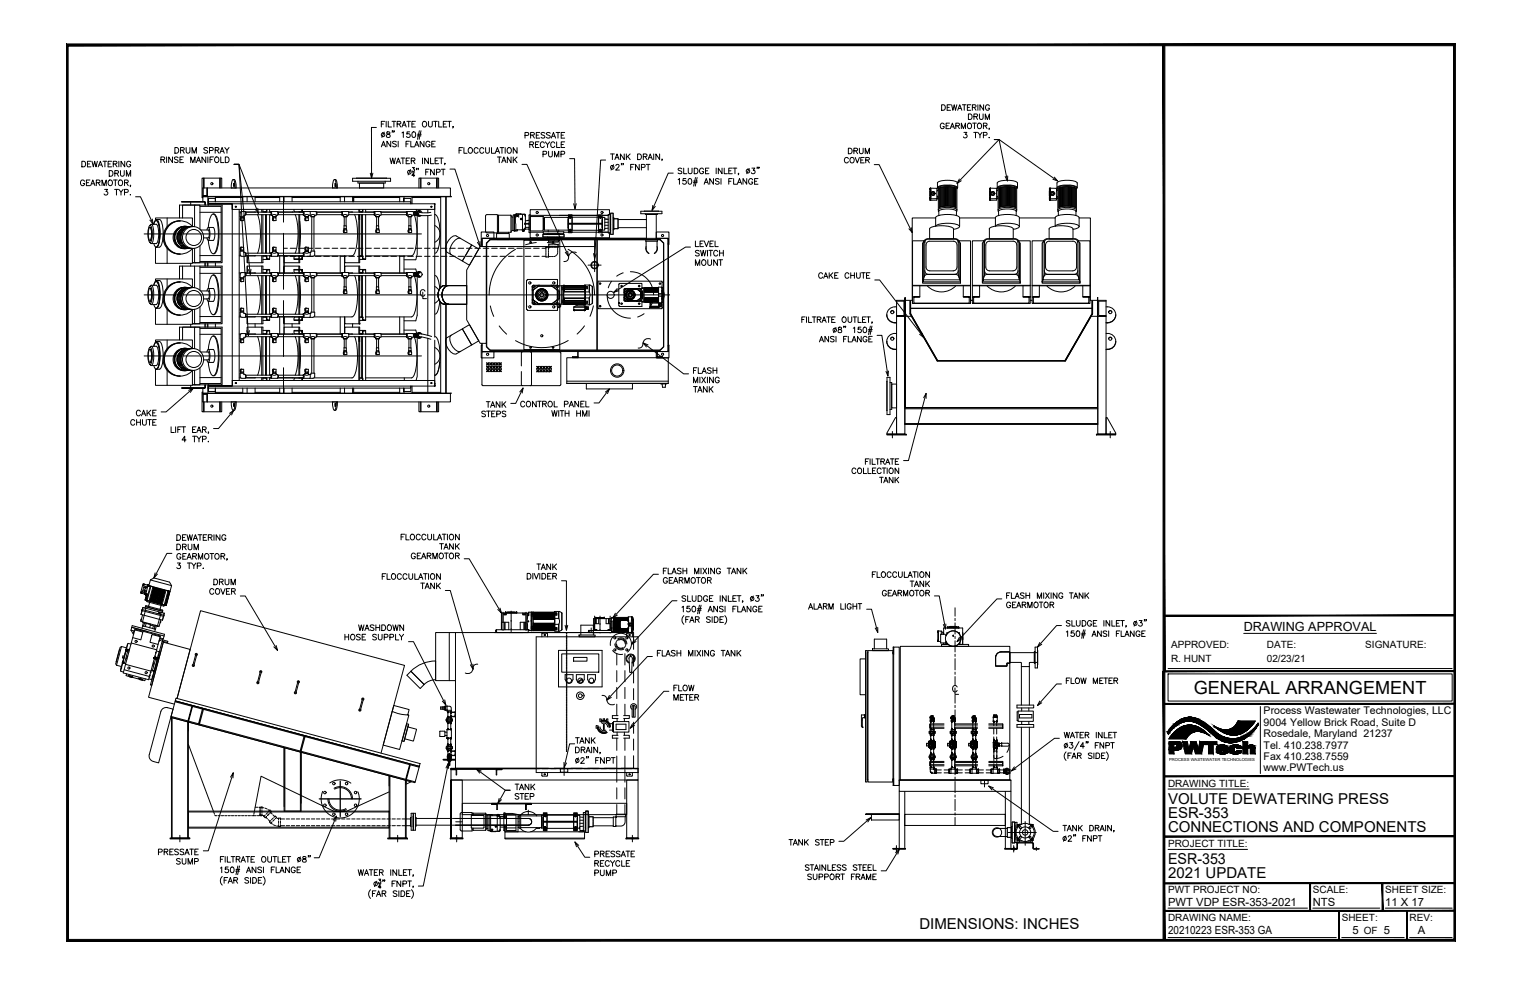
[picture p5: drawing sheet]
<svg xmlns="http://www.w3.org/2000/svg" width="432mm" height="279mm" viewBox="0 0 432 279" stroke-linecap="round" stroke-linejoin="round" font-family="sans-serif">
<defs><g id="words">
<text font-size="5.1" x="338.7" y="196.8">GENERAL ARRANGEMENT</text>
<g font-size="4.4">
<text x="231.4" y="80.1">CAKE CHUTE</text>
<text x="301.6" y="195.1">FLOW METER</text>
<text x="223" y="240.9">TANK STEP</text>
</g>
<g font-size="4.3">
<text x="331.4" y="232.1">ESR-353</text>
<text x="331.4" y="228">VOLUTE DEWATERING PRESS</text>
<text x="331.4" y="236.1">CONNECTIONS AND COMPONENTS</text>
<text x="331.4" y="245.1">ESR-353</text>
<text x="331.4" y="249.2">2021 UPDATE</text>
<text x="260.9" y="263.4">DIMENSIONS: INCHES</text>
</g>
<text font-size="3.6" x="352.8" y="178.9">DRAWING APPROVAL</text>
<g font-size="3.2">
<text x="331.4" y="256.9">PWT VDP ESR-353-2021</text>
<text x="372.4" y="256.9">NTS</text>
<text x="393" y="256.9">11 X 17</text>
<text x="331.4" y="264.9">20210223 ESR-353 GA</text>
<text x="383.7" y="264.9">5</text>
<text x="402.3" y="264.9">A</text>
</g>
<g font-size="3">
<text x="358.5" y="202.7">Process Wastewater Technologies, LLC</text>
<text x="358.5" y="205.9">9004 Yellow Brick Road, Suite D</text>
<text x="358.5" y="209.1">Rosedale, Maryland 21237</text>
<text x="358.5" y="212.3">Tel. 410.238.7977</text>
<text x="358.5" y="215.5">Fax 410.238.7559</text>
<text x="358.5" y="218.8">www.PWTech.us</text>
</g>
<g font-size="2.8">
<text x="332.2" y="183.9">APPROVED:</text>
<text x="359.4" y="183.9">DATE:</text>
<text x="387.3" y="183.9">SIGNATURE:</text>
<text x="332.2" y="187.7">R. HUNT</text>
<text x="359.4" y="187.7">02/23/21</text>
<text x="331.4" y="223.2">DRAWING TITLE:</text>
<text x="331.4" y="240.3">PROJECT TITLE:</text>
<text x="331.4" y="253.4">PWT PROJECT NO:</text>
<text x="372.4" y="253.4">SCALE:</text>
<text x="393" y="253.4">SHEET SIZE:</text>
<text x="331.4" y="261.3">DRAWING NAME:</text>
<text x="380.7" y="261.3">SHEET:</text>
<text x="399.9" y="261.3">REV:</text>
<text x="386.9" y="264.9">OF 5</text>
</g>
<text font-size="1.2" x="331.7" y="215.9">PROCESS WASTEWATER TECHNOLOGIES</text>
</g></defs>
<!-- layer: 0 -->
<g fill="none" stroke="#000" stroke-width=".28">
<path d="M106.8 36.2h-1.4v14.3M282.1 39.6h1.3l16.6 11.7M282.1 39.6h1.3l2.4 11.7M282.1 39.6h1.3l-11.9 12.4M38.5 55.8h1.4l3.6 7.8M66.4 46.6h1.4l5.5 13.9M66.4 46.6h1.4l2.7 48.6M66.4 46.6h1.4l3.2 31.2M73.1 59.1l.2 1.4-.9-1.1M105.1 49.1l.3 1.4 .4-1.4M127.7 48h1.4l7.1 21.9M148.1 46.6h1.4l11.8 26.1"/>
<path d="M161.6 45h1.4l.1 14.2M162.8 57.8l.3 1.4 .4-1.4M171.8 45.4h-1.4l-1.7 27.9M185.2 58.3l-.2 1.4 .9-1.2M191 49.1h-1.4l-4.6 10.6M248 46.7h1.4l9.4 19.3M272.2 50.8l-.7 1.2 1.2-.7M285.9 49.9l-.1 1.4-.6-1.2M299.1 50.2l.9 1.1-1.3-.5M43.2 62.1l.3 1.5-1-1.2M71.2 76.4l-.2 1.4-.5-1.3M136.2 68.5v1.4l-.8-1.2"/>
<path d="M139 67.9h48.3l1 1v29.5l-1 1h-48.3l-1-1v-29.5zM140.5 67.6h-3.7l-.1 2.3h32M161.1 71.3l.2 1.4-.9-1.1M168.4 71.9l.3 1.4 .4-1.3M168.7 67.6v7.6M169.4 68v31.3M189.5 67.6l.1 32-3.8 .1M195.9 70.1h-1.4l-20.4 12.8M248.2 79.4h1.4l12.4 16.3M258.5 64.6l.3 1.4-.9-1.1M262.2 68.3h-3.3v12.8h16.4v-12.8h-3.2M265.5 61.8h-6.7l.1 23.4"/>
<path d="M272.2 61.8h10.2M279.1 68.3h-3.2v12.8h16.4v-12.8h-3.3M289.2 61.8h10.2M296.1 68.3h-3.3v12.8h16.4v-12.8h-3.2M306.2 61.8h3.2l-.2 23.4M70.8 93.8l-.3 1.4-.5-1.4M136.7 97.4l.1 2.3h3.7M175.1 81.9l-1 1 1.4-.4M182.5 97.3l11.5 8.7h1.3M183.9 97.8l-1.4-.5 .9 1.1M188.2 82.5v-13.5l-.9-1h-48.3l-.9 1v29.3l.9 1h48.3l.9-1v-13.4M248.8 95.1h1.4l1.7 11.5"/>
<path d="M251.6 96.9a2.34 2.34 0 0 0 2.8 2.2M251.6 89.3v.1a2.28 2.28 0 0 0 2.3 2.2M251.6 96.8v.1M252.7 96.1l.4-.4 .5 .4M252.7 88.6l.4-.4 .5 .4M253.9 94.6a2.23 2.23 0 0 0-2.3 2.2 2.23 2.23 0 0 0 2.3 2.2M253.9 99.1h.5M253.9 94.6h.5M253.9 91.6h.5M254.4 85.4h2.1v4.1h-2.1M254.4 87a2.29 2.29 0 0 0-2.8 2.3 2.29 2.29 0 0 0 2.8 2.2M254.4 89.8h2.3v33.3h-2.3z"/>
<path d="M254.4 89.7h2.3M256.7 84.4l.1 31.2zM256.7 85.2v4.6M256.8 89.7h1.8M258.3 87.5h51.5M258.8 85.2h-4.4v4.6M258.9 84.2h2.1l-1.7 .1v1.7h15.7v-1.7l-1.7-.1h2v1.9h-16.4zM258.9 80.9h16.4M258.9 81.1v3.1M261 81.1v3.1M261.5 94.4l.5 1.3-1.1-.9M263 81.1a5.6 5.6 0 0 0 8.2 0"/>
<path d="M273.3 81.1v3.1M275.3 85.2h.6M275.3 81.1v3.1M275.9 84.2h2l-1.7 .1v1.7h15.7v-1.7l-1.7-.1h2.1v1.9h-16.4zM275.9 80.9h16.4M275.9 81.1v3.1M277.9 81.1v3.1M280 81.1a5.6 5.6 0 0 0 8.1 0M290.2 81.1v3.1M292.3 85.2h.5M292.3 81.1v3.1M292.8 84.2h2.1l-1.7 .1v1.7h15.7v-1.7l-1.7-.1h2v1.9h-16.4z"/>
<path d="M292.8 80.9h16.4M292.8 81.1v3.1M294.9 81.1v3.1M297 81.1a5.6 5.6 0 0 0 8.1 0M307.2 81.1v3.1M309.2 81.1v3.1M309.4 85.2h2M309.6 89.7h1.8M311.4 84.4v31.2zM311.4 89.8h2.4v33.3h-2.4zM311.4 89.8v-4.6h2.4v4.6M311.4 89.7h2.4"/>
<path d="M313.8 85.4h-2.1v4.1h2.1M313.8 99.1h.4M313.8 94.6h.4M313.8 91.5h.4M313.8 91.6h.4M313.8 87h.4M314.2 94.6a2.23 2.23 0 0 1 2.3 2.2 2.23 2.23 0 0 1-2.3 2.2M314.2 87a2.23 2.23 0 0 1 2.3 2.3 2.23 2.23 0 0 1-2.3 2.2M314.5 96.1l.5-.4 .4 .4M314.5 88.6l.5-.4 .4 .4M316.5 89.3v.1a2.28 2.28 0 0 1-2.3 2.2M316.5 96.8v.1"/>
<path d="M316.5 96.9a2.28 2.28 0 0 1-2.3 2.2M53.5 110.7l1.3-.6-.8 1.2M54.8 110.1l-7.7 6.7h-1.4M65.1 117.2l1.2-.8-.6 1.3M66.3 116.4l-4.3 5.2h-1.4M147.5 111.2l.9-1.1-.3 1.4M148.4 110.1l-2.1 4.3h-1.4M171.7 111.2l1.2-.9-.5 1.4M172.9 110.3l-3 4h-1.4M251.7 107h.8v10.6h-.8zM251.7 108.2v8.3M252.1 105.2l-.2 1.4-.5-1.3"/>
<path d="M252.5 108.5h.5v7.6h-.5M253 108.9h1.4v6.8h-1.4zM254.1 118.4h.3v4.7h-2.8zM256.7 115.7h54.7v4.7h-54.7zM256.7 116h54.7M256.8 115.6h54.6M262 112.8l.7-1.2v1.4M262.7 111.6l-5 19h-1.4M266 102.3l-7.7-13.3v-3.6h-.1v3.6l7.7 13.3h36.4l7.7-13.3v-3.6h-.2v3.6l-7.7 13.3M313.8 118.4h.3l2.4 4.7h-2.7zM251.6 123.1h5.5v.3h-5.5zM256.7 120.1h54.7"/>
<path d="M311.1 123.1h5.4v.3h-5.4zM48.8 157h-1.5l-3.6 6.9M131.7 158.5h1.4l9.2 15.4M44 162.5l-.3 1.4 1-1M68.2 169.1h1.4l9.1 15.4M126.3 167.5h1.4l6.5 22.3M141.9 172.5l.4 1.4-1.1-1M144.4 179.4h20.4M159.3 164.7h1.4v14.1M160.3 177.4l.4 1.4 .4-1.4M168.3 179.4h8.9M174.6 173.9l-.7 1.3 1.2-.7"/>
<path d="M186.8 162.9h-1.4l-11.5 12.3M192.1 170.4h-1.4l-11.5 12.4M245.9 172.8h1.3l1.8 6.6M249 177.9v1.5l-.7-1.3M265.1 169h1.4l1.7 9.4M268.4 177l-.2 1.4-.6-1.3M284.2 169.9h-1.4l-11.3 12.1M301.1 177.4h-1.3l-5.5 6.2M78.3 183.1l.4 1.4-1-1M115.4 191.5l1.2-1.1 3.7 3.8-1.1 1.1zM115.9 182h1.4l9.2 18M116.6 190.4l3.7 3.8"/>
<path d="M123.6 192.8l-1.8 .4-1.5 1M123.6 187.5a9.9 9.9 0 0 0-7 2.9M123.6 187.5v5.3M126.2 198.5l.3 1.5-1-1.1M134.2 188.4v1.4l-.7-1.2M172.9 197.3l-.7 1.3 1.2-.8M179.9 181.5l-.7 1.3 1.2-.8M185.1 186.2h-1.4l-11.5 12.4M189.8 196.1h-1.4l-9.6 10.5M272.2 180.7l-.7 1.3 1.2-.7M289.6 187.9l.2 .2M292.2 187.9l-.2 .2"/>
<path d="M295 182.3l-.7 1.3 1.3-.8M295 198.9l-.7 1.2 1.3-.8M301.1 194h-1.3l-5.5 6.1M53.4 211.2l7.1 18.9M66.2 219.2l-7.1 22.1h-1.4M126.5 217.8l.7-1.3 .1 1.5M127.2 216.5l-7.1 34.8h-1.4M128 217.9l53 .1zM135.2 218.2l8.1 6h1.4h-1.4l-2 3.7M136.5 218.7l-1.3-.5 .9 1.1M152.1 218h-24.1v3.3h53v-2.2M160 216.3v1.4l.7-1.3"/>
<path d="M163 211h-1.4l-1.6 6.7M179.5 205.3l-.7 1.3 1.2-.8M287.8 217.5l-.9 1.2 1.3-.6M300.5 209.4h-1.3l-12.3 9.3M65.4 220.4l.8-1.2-.1 1.5M94.6 232.7l.8-1.2-.1 1.4M95.4 231.5l-4.9 11.8h-1.4M110.4 224.6l-12.2 5.6h-3.4l-20.7-10-1.9 9.9M116.7 221.7l-1.5 .7M127.7 237.7h3.7v.3h-3.7zM128 221.3h3.1v16.4h-3.1v-16.4v16.4M131.1 227.9h46.7v3.2h-46.7z"/>
<path d="M141.6 226.5l-.3 1.4 1-1.1M163.1 238.8l2.8 4.4h1.4M164.2 239.8l-1.1-1 .5 1.4M177.6 237.7h3.6v.3h-3.6zM177.8 221.3h3.2v16.4h-3.2zM245.7 232.6l1.3-.6-.8 1.2M247 232l-7.6 6.6h-1.4M255.1 221.3h31.7M255.1 221.3h31.7v3.2h-31.7zM255.1 224.5v16.2M256.7 231h28.5v3.1h-28.5zM256.7 224.5v16.2"/>
<path d="M280.5 223l18.3 12.8h1.4M281.8 223.5l-1.3-.5 .9 1.1M285.2 224.5v16.2M286.8 224.5v16.2M253.3 240.7h3.6v.2h-3.6zM254.1 241.9l1-1-.4 1.4M255.1 240.9l-3.7 6.1h-1.4M285 240.7h3.6v.2h-3.6z"/>
<circle cx="253.1" cy="88.5" r=".46"/>
<circle cx="253.1" cy="96.1" r=".46"/>
<circle cx="315" cy="88.5" r=".46"/>
<circle cx="315" cy="96.1" r=".46"/>
</g>
<!-- layer: AM_0 -->
<g fill="none" stroke="#000" stroke-width=".28">
<path d="M57.6 55.7v-2.4h1.2v2.4M57.6 55.7l70.4 .1-.2-.1M57.6 55.8v1.5M57.6 55.7h1.2M57.6 53.3v2.4M57.6 55.5h1.1M57.7 50.5v2.8M57.9 50.5v2.8M58.7 53.3v2.4M58.8 53.3h69v2.4h-69zM59 55.8v2.4M62.3 50.5v2.8"/>
<path d="M62.5 50.5v2.8M62.9 53.3v-2.8h-5.6v5.6h.3M66.2 50.9l.4 .1 .2 .4 .2 1.9h-1.4l.1-1.4 .5-1 .4 1 .1 1.4M66.4 52v1zM94.9 50.9l.5 .1 .1 .4 .2 1.9h-1.4l.2-1.9 .4-.5 .3 .5 .2 1.9M95.1 52v1zM100 50.6h10.8v.8h-10.8zM101.2 50.6h8.5M101.6 51.4v.5h7.7v-.5M102 51.9h6.9v1.4h-6.9zM118.9 53.3v-2.8h5.5v2.8M119.3 50.5v2.8"/>
<path d="M119.4 50.5v2.8M123.8 50.5v2.8M124.1 50.5v2.8M125 55.8v25.7M126.4 55.8v25.2M126.6 55.8v25.2M181.8 59.9h6v.7h-6zM182.8 59.9h4M59 74.5v1M127.8 67.5a1.52 1.52 0 0 1 1.7-.6l4.3 2.6-2.6 4.5-4.4-2.5a2.38 2.38 0 0 1 .2-2.9zM130.7 67.6a2.38 2.38 0 0 0-2.5 1.7l-.3 .6a2.08 2.08 0 0 0 .1 2.3M133.8 69.5l2 1.1-2.6 4.6-2-1.2z"/>
<path d="M136.2 69.9h1.8v27.5h-1.8l-3.8-6.7v-14.1zM140.1 67.6v-1.8h-3.6v3.6h.2M183.1 60.6v.2h3.4v-.2M183.4 60.8h2.8M183.4 67.6h-46.6l-.1 2.3 .1-2.3 52.8 .1M183.4 60.8v7.1h2.8v-7.1M189.5 67.7v32M189.6 67.8h.1M189.6 67.7l-.1 32h-52.7l-.1-2.3M189.6 67.7l-3.4-.1v-1.8h3.6v3.6h-.2M189.6 67.9v1.3M59 91.8v1"/>
<path d="M125 85.8v25.7M125.2 81.3l.9-.3h6.3v5.3h-6.3a2.85 2.85 0 0 1-1.3-4.5zM126.3 81.3l1-.3h5.1v5.3h-5.1a2.85 2.85 0 0 1-1.4-4.5zM126.4 86.3v25.2M126.6 86.3v25.2M126.8 95.8l4.4-2.5 2.6 4.6-4.3 2.5a2.38 2.38 0 0 1-2.5-1.7l-.3-.6a2.08 2.08 0 0 1 .1-2.3zM128 95.1a2.38 2.38 0 0 0 .2 2.9l.4 .6a2.08 2.08 0 0 0 2.1 1.1M131.2 93.3l2-1.2 2.6 4.6-2 1.2zM136.7 97.9h-.2v3.6h.2M140.1 99.7v.1M151 85a.57 .57 0 0 1 0 .9M151.2 84.9l.1 .3"/>
<path d="M151.2 82.4h.1M151.2 82.4v2.5M151.2 84.9h.1M151.3 84.9v.2M151.3 82.4v2.5M151.3 82.1l-.1 .3M151.3 82.1l.1 .1M151.3 82.2v.2M151.4 85.1l1.3 1-1.4-.9M151.4 85.1l-.1 .1M151.5 86.4a.61 .61 0 0 1 1-.1l.5 .1M152.6 86.1l.2 .1"/>
<path d="M152.7 81.2l-1.3 1M152.7 81.2l-1.4 .9M152.7 86.1h.1M152.8 81.2h-.1M152.8 81.1l-.2 .1M152.8 86.1l3.7 .1zM152.8 81.1h3.7M153 80.9l-.5 .1a.57 .57 0 0 1-1-.1 .53 .53 0 0 0-.5 .4 .53 .53 0 0 0 .2 .6l-.2 .4M153.6 83.1a.58 .58 0 0 0-.4 .9 .58 .58 0 0 0 1 0 .58 .58 0 0 0-.4-.9M156.3 80.9l.5 .1a.63 .63 0 0 0 1.1-.1 .66 .66 0 0 1 .3 1M156.5 81.2h.1M156.5 81.1l.2 .1"/>
<path d="M156.6 86.1h-.1M156.7 86.1l-.2 .1M156.7 81.2l1.3 1zM157.9 80.9l-6.7 .1-.2 .4v4.6l.4 .4h6.5M158 82.2l.1 .2M158 82.1l.2 .3M158.1 85.2l-1.4 .9M158.1 84.9l-.1 .2M158.1 82.4l.1 2.5zM158.2 84.9l-.2 .3M158.2 82l.2 .3-.1 2.8a.44 .44 0 0 0 0 .8 .56 .56 0 0 1-.4 .5 .56 .56 0 0 1-.6-.3l-1 .3M158.3 81.1h1.1"/>
<path d="M158.3 86.3a.52 .52 0 0 0-.1 .8 .52 .52 0 0 0 .8 0 .52 .52 0 0 0-.2-.8M158.3 86.3l.1 .1M158.3 86.3l-.4 .1M158.3 86.3h1.1M158.4 84.8h.3M158.4 82.6h.3M158.4 86.4h.4zM158.7 82.6v2.2zM158.8 86.3v.1M159.4 81v5.3M159.4 85.6h.5M159.4 81.5h.5v.7h-.5"/>
<path d="M159.4 85.1l.5 .1v.7h-.5M159.4 86.3h.5M159.9 85.5l.2 .2M159.9 81.6h6.7M159.9 85.7h.2M159.9 86.3v-.6v.6M159.9 86.3h6.1M159.9 81h6.1M159.9 81v.6M159.9 81.8v3.7M159.9 86.3h.1M159.9 81h-.5"/>
<path d="M160 81.1h.1M160 86.2h.1M160 81.2h.1M160 86.1v.1M160 86v.1M160 81.3v.1M160 85.9v.1M160 85.7h.1M160 81.6h.1M160 85.4h.1M160 85.2v.2M160 85h.1"/>
<path d="M160 82.3v.4M160 84.5v.5M160 85v-.5h5.9v.5M160 86.2h5.9M160 81.1h5.9M160 81.1v.1M160 86.1h.1M160 81.9h.1M160 81.5h.1M160 82.2h.1M160 86h.1M160.1 81h.1"/>
<path d="M160 86.2l.1 .1M160 86.1l.1 .1M160 86l.1 .1M160 81.3h.1M160 81.2v.1M160 81.4h.1M160 81.4v.1M160 81.9v.3M160 82.1l.1-.4h5.7l.1 .4M160 85.2l.1 .4h5.7l.1-.4v.2M160 82.1v.1M160 81.9v.2"/>
<path d="M160 82.3h.1M160 82.7l.1-.6h5.7l.1 .6M160 84.7l.1 .5h5.7l.1-.5M160 84.6h5.9M160 82.7v.1M160 82.7h5.9v.1M160 81.3v.2M160 82.1h5.9M160 85.2h5.9M160 81.6v.2l-.6-.1M160 81.6l5.8 .1M160 81.8h.1"/>
<path d="M160 85.5h.1M160.1 85.9h5.7M160.1 81.4h5.8M160.1 82.3l-.1 .5h5.9l-.1-.5M160.1 85.2l-.1 .2M160.1 85.9l-.1 .1M160.1 86l-.1 .1M160.1 81v.6M160.1 85.7v.6M162.8 87.9v.2M162.8 87.1h3.2M162.8 87.9h3.3"/>
<path d="M162.8 88l.2 .1M162.8 88.1h.2h-.2M162.8 87.1v.8M162.8 88l.1 .1M162.8 88.1h.1M162.9 88.1h.1M163 88l-.1 .1M163 88.1h.1M163 88.1h2.7M163 88l.1 .1M163.1 88v.1M163.3 86.3h.1"/>
<path d="M163.8 86.5h1.8M163.8 86.5l-1 .6M163.8 86.5h.1M163.8 86.4l1.8 .1M163.8 86.4v.1M163.9 99.7v1.4M164 99.7v1.4M165.6 86.5l.4 .6v.8M165.6 88l-2.8 .1M165.7 88h-.1M165.7 88l.3 .1M165.7 88.1h.3h-.3"/>
<path d="M165.7 88l.1 .1M165.7 88.1h.1M165.7 88h.1M165.8 88.1h.1M165.8 86.8h.2M165.8 81h.1M165.9 81.2h.1M165.8 81.2h.1M165.9 81.3h.1M165.8 81.4h.1M165.8 81l.1 .6M165.8 85.6l-5.7 .1h5.9"/>
<path d="M165.9 85.4h.1M165.9 85h.1M165.8 82.3h.1M165.8 85.2l.1 .2M165.8 85.9l.1 .1M165.8 86l.1 .1M165.8 81.8h.2v3.7h-.2M165.8 86h.1M165.8 81.5h.1M165.8 82.2h.1M165.9 81.6h.1M165.9 86.1v.1"/>
<path d="M165.9 85.7h.1M165.9 81.3v.2M165.9 82.3h.1M165.9 88.1h.1M165.9 81.1h.1M165.9 86.2h.1M165.9 86.1v.2h-2.6M165.9 86l-.1 .1M165.9 86.1h-.1M165.9 86h-.1M165.9 85.7l-.1 .6M165.9 81.9h.1"/>
<path d="M165.9 81.9v.3M165.9 82.1v.1M165.9 81.2v.1M165.9 81.1v.1M165.9 86h.1M165.9 81.4v.1M165.9 86v.1M165.9 81.3v.1M165.9 85.9v.1M165.9 81.9v.2M165.9 85.2h.1M165.9 82.3v.4"/>
<path d="M165.9 84.5v.5M165.9 86.1h.1M165.9 88v.1M166 88h.1M166 81.8v3.7M166 85.7v.6M166 86.8v1.1M166 86.8l-.1 1.3M166 88h-.4M166 81v.6M166 81h.1M166 86.3h.1"/>
<path d="M166 86.8l.1 1.1M166 80.9h1.4l.6 .3v4.9l-.6 .4h-1.4zM166 82.8h1.2l.2 .9-.2 .7M166 81.3h.6v.6h-.6M166 85.4h.6v.6h-.6M166 85.7h.6M166 81.3h.6M166.1 87h.1v.9h-.1M166.2 87v.8M166.2 87.4h.1M166.3 87.1h.1M166.3 87.7h.1"/>
<path d="M166.4 87h.5v.8h-.5zM166.7 87v.8M166.7 87.4h.2M167.1 80.9v1.9M167.1 84.5v2M167.2 84.4l-1.2 .1M167.2 80.9v2M167.2 84.4v2.1M168 81.2l.1 4.7M168.1 85.9l-.1 .2M177 84.3l.2 .4a.42 .42 0 0 0-.1 .7 .42 .42 0 0 0 .7-.1M177 82.1v3.1"/>
<path d="M177.2 84.4l.1 .2M177.2 82.9l.1 1.5zM177.3 82.7l-.1 .2M177.3 85.5h4.4M177.3 81.8h4.4M177.4 84.6l.8 .6zM177.6 82l-.2-.2a.47 .47 0 0 0-.2 .8l-.2 .4M177.6 82h.2M177.8 85.3l.6 .2M178.2 85.2l.1 .1M178.2 82.1l-.9 .6M178.2 85.2h.1"/>
<path d="M178.3 82.1h-.1M178.3 82l-.1 .1M178.4 85.2l2.3 .1zM178.4 82l2.3 .1zM178.4 81.8l-.6 .2M178.5 83.2h.2a.5 .5 0 0 0-.3 .7 .5 .5 0 0 0 .8 0 .5 .5 0 0 0-.3-.7 .54 .54 0 0 1 .4 .7 .54 .54 0 0 1-.9 .2 .54 .54 0 0 1 .1-.9zM178.7 83.2h.2M180.6 81.8l.9 .2M180.7 82l.1 .1M180.7 82.1h.1M180.8 85.2h-.1M180.8 85.2l-.1 .1"/>
<path d="M180.9 82.1l.8 .7zM181.4 82a.37 .37 0 0 1 .6 .1 .37 .37 0 0 1-.2 .5l.2 .4v1.3l-.2 .4a.41 .41 0 0 1 .1 .7 .41 .41 0 0 1-.7-.1l-.6 .2M181.7 82.7l.1 .2M181.7 84.6l-.8 .7M181.7 84.6h.1M181.8 82.9l.1 1.5zM181.8 84.4l-.1 .2M181.8 82.5h.4M181.8 84.8h.4M182.1 85.6l.1 .1M182.2 81.7v.2M182.2 85.4v.2"/>
<path d="M182.2 82.6v2.2zM182.2 81.6l-.1 .1M182.2 81.6v.3h-.3M182.2 81.6h.5v4.1l-.8-.3M182.9 85.4h1.5v.3M182.9 82h3.7h-3.7M182.9 82.2h3.7h-3.7M182.9 81.6l3.7 .1zM182.9 85.3h3.7v.1h-3.7zM182.9 85h3.7v.2h-3.7zM182.9 84.8h3.7v.2h-3.7zM182.9 84.5h3.7v.2h-3.7z"/>
<path d="M182.9 82.6h3.7v.2h-3.7zM182.9 82.3h3.7v.3h-3.7zM182.9 82.1h3.7v.2h-3.7zM182.9 81.9h3.7v.2h-3.7zM182.9 81.8l3.7 .1zM182.9 81.7l3.7 .1zM182.9 81.7h3.7zM182.9 81.7h3.7M182.9 85.6h3.7M182.9 85.5h1.5M182.9 81.9h3.7M182.9 85.3h3.7"/>
<path d="M182.9 85.1h3.7M182.9 82.5h3.7M182.9 84.9h3.7M182.9 84.8h3.7M182.9 82.6h3.7M182.9 84.5h3.7M182.9 82.8h3.7M184.4 87.2h.1M184.4 87.1l2.2 .1M184.4 85.5l-1.5-.1h3.7v.3h.2M184.4 85.6h-1.5l1.5 .1M184.4 85.5h-1.5l1.5 .1"/>
<path d="M184.5 86h.1M184.5 86h2.4v1.1M184.5 85.4v.2M184.5 86v1.3M184.7 87.1v.2M184.9 85.7h1.6M184.9 85.7l-.5 .3v.9h2.5v-.9l-.4-.3M186.4 99.7v1.4M186.5 99.7v1.4M186.5 85.4v.2M186.6 85.4h-3.7M186.7 87.1v.2"/>
<path d="M186.8 81.6v4.1M186.8 81.6h-4.1v4.1h1.7M186.8 83.3h1M186.8 84h1M186.9 86h.1M186.9 87.1l-2.4 .2M186.9 87.2h.1M186.9 86h.2v.9l-2.7 .1v.2M186.9 87l-.3 .3M187.1 86.9h.7v-.8h-.5v.8M187.1 86.1l.1 .8M187.1 86.5h.1"/>
<path d="M187.2 86.8h.1M187.2 86.1h.1M187.6 86.1v.8M187.6 86.5h.2M187.7 81.5h.2v4.3h-.2M187.8 82.4l-.1-1h-.9v4.5h.9l.1-1M187.9 81.5l.2 .3v3.7l-.2 .3M187.9 83.5l-.1-1.1v2.5l.1-1.1M188.1 81.8l.2 .9M188.2 82.1v.2zM188.2 82.1h.1M188.2 85v.2z"/>
<path d="M188.2 84.6v.2zM188.2 82.5v.2zM188.2 84v.1zM188.2 83.2v.2zM188.2 83.2h.1M188.2 84h.1M188.2 85v.1M188.2 84.7v.2zM188.2 82.5v.1zM188.2 84.2v.2zM188.2 82.9v.2zM188.2 83.6v.1z"/>
<path d="M188.2 83.6h.1M188.2 82.6l.1 .1zM188.2 83.9v.1zM188.2 83.3l.1 .2zM188.2 84.9l-.1 .6M188.2 82.6h.1M188.2 82.8l.1 .1M188.2 83.3h.1M188.3 84.6l-.1 .2zM188.3 84.3v.2zM188.3 82.8v.2zM188.3 84v.2z"/>
<path d="M188.3 83.2v.1zM188.3 84.3l-.1 .1M188.3 83.6v.1zM188.3 83.2h.1M188.3 83.6h.1M188.3 84.6h.1M188.3 82.7v.2M188.3 84.6l-.1 .3M188.3 82.9v.3M188.3 84.2v.1zM188.3 83v.1zM188.3 83.9v.2z"/>
<path d="M188.3 83.1v.3v-.2M188.3 83.8v.1zM188.3 83.4v.1zM188.3 83.1v.1M188.3 83.7v.2zM188.3 83.4v.2zM188.3 84.2h.1M188.3 83.2v.8M188.3 84.4v.2M188.3 83h.1M188.3 83.4h.1M188.3 83.9v.2"/>
<path d="M188.3 84.1v.3M188.3 84v.2M189.6 97.9h.2v3.6h-3.6v-1.8M189.6 98.1v1.4M189.6 99.5h.1M57.6 111.6v2.4h1.2v-2.4M57.6 111.2h-.3v5.6h5.6v-2.8M57.6 111.6l70.4-.1-.2 .1M57.6 110v1.5M57.6 111.6h1.2M57.6 111.6v2.4M57.6 111.9h1.1"/>
<path d="M57.7 114v2.8M57.9 114v2.8M58.7 111.6v2.4M58.8 111.6h69v2.4h-69zM59 109.2v2.3M62.3 114v2.8M62.5 114v2.8M66.4 114.3v1zM66.7 114l-.1 1.4-.4 1-.5-1-.1-1.4h1.4l-.2 1.9-.2 .4-.4 .1M95.1 114.3v1zM95.4 114l-.2 1.9-.3 .5-.4-.5-.2-1.9h1.4l-.2 1.9-.1 .4-.5 .1M118.9 114v2.8h5.5v-2.8"/>
<path d="M119.3 114v2.8M119.4 114v2.8M123.8 114v2.8M124.1 114v2.8M163.8 101.2h-1.4l1.4 .1M163.9 101.1l-.1 .1M164 101.1l-.2 .2M186.4 101.1l.2 .2h1.4l-1.5-.2M127.5 179.4v13.7M129.2 179.4h-5.6v13.7h5.6M164.8 179.4h-35.6v38.5h22.9M168.3 179.4h11.4v1.2"/>
<path d="M266.9 180v2.3M266.9 179.9h.1M269 179.5h-.4v.4M271.9 179.5h.3v.4M272.2 179.9a2.17 2.17 0 0 0-3.8 .5l-.3-.5h-1.2M272.2 179.9a2.19 2.19 0 0 1-.3 2.9M253.5 183.6h1.6v39.2h-1.6zM255.4 183.3h31.1v37.9h-31.1zM266.9 182.4h1.2l.3-.5a2.19 2.19 0 0 0 3.5 .9M268.6 182.4v.4h.4h-1.9v.5h7.7v-.5h-2.9M272.2 182.4v.4h-.3M286.5 185.1h7v2.8h-1.3"/>
<path d="M286.5 187.9h3.1M293.7 183.6h.6v5.9h-.6zM293.7 184.8h-.2v3.4h.2M294.3 184.5v4"/>
<circle cx="60.1" cy="52.1" r=".31"/>
<circle cx="121.6" cy="52.1" r=".31"/>
<circle cx="138.3" cy="66.8" r=".31"/>
<circle cx="188" cy="66.8" r=".31"/>
<circle cx="151.4" cy="81.4" r=".22"/>
<circle cx="151.4" cy="85.9" r=".22"/>
<circle cx="153.7" cy="83.6" r="1.77"/>
<circle cx="153.7" cy="83.6" r="1.7"/>
<circle cx="153.7" cy="83.6" r="1.66"/>
<circle cx="153.7" cy="83.6" r="1.56"/>
<circle cx="153.7" cy="83.6" r="1.34"/>
<circle cx="153.7" cy="83.6" r="1.01"/>
<circle cx="153.7" cy="83.6" r=".54"/>
<circle cx="157.9" cy="81.4" r=".22"/>
<circle cx="157.9" cy="85.9" r=".22"/>
<circle cx="158.6" cy="86.8" r=".31"/>
<circle cx="177.3" cy="82.1" r=".14"/>
<circle cx="177.3" cy="85.2" r=".14"/>
<circle cx="178.8" cy="83.6" r="1.37"/>
<circle cx="178.8" cy="83.6" r="1.32"/>
<circle cx="178.8" cy="83.6" r="1.28"/>
<circle cx="178.8" cy="83.6" r="1.15"/>
<circle cx="178.8" cy="83.6" r="1.07"/>
<circle cx="178.8" cy="83.6" r="1.03"/>
<circle cx="178.8" cy="83.6" r=".69"/>
<circle cx="181.7" cy="85.2" r=".14"/>
<circle cx="181.7" cy="82.1" r=".14"/>
<circle cx="60.1" cy="115.2" r=".31"/>
<circle cx="121.6" cy="115.2" r=".31"/>
<circle cx="188" cy="100.5" r=".31"/>
<circle cx="270.4" cy="181.1" r="2.19"/>
</g>
<!-- layer: PWT-SHEETMETAL -->
<g fill="none" stroke="#000" stroke-width=".28">
<path d="M150.1 68.1h7.2M149.4 86.9h.1M149.4 86.8h.1M149.4 86.7h.1M149.4 86.6h.1M149.4 87h.1M149.4 86.8v.1M150.1 99.2h7.2M158.2 81v-1.7h-8.6v.2h-.2v8.3h.2v.3h8.6v-1M158.2 81.8v.1M158.2 85.4v.2M158.2 86.3v.2"/>
<path d="M158.8 86.3v-18.2h-10.2v31.1h10.2v-12M169.7 80.1h-.3v7.1h.3M175.6 86.1h.1M175.6 86h.1M175.6 85.9v.1M175.6 85.9h.1M182.1 81.9v-1.5h-6.3l-.2 .2v6.1l.2 .2h6.3v-1.5M187.5 86.9l-.2 .2-.3-.2M187.8 81.5v-1.7h-18.1v7.8h18.1v-1.8M187.8 80.1h.4v2.3M188.2 84.9v2.3h-.4M140.9 178.6l-.3 .3v.5l.3-.7"/>
<path d="M140.9 178.6h9v.8h-9zM168.3 178.8h5.2v.6h-5.2"/>
<circle cx="150.5" cy="68.7" r=".22"/>
<circle cx="156.9" cy="68.7" r=".22"/>
<circle cx="150.3" cy="87" r=".33"/>
<circle cx="150.3" cy="80.3" r=".33"/>
<circle cx="150.5" cy="98.6" r=".22"/>
<circle cx="153.7" cy="95.2" r=".31"/>
<circle cx="156.9" cy="98.6" r=".22"/>
<circle cx="157.1" cy="87" r=".33"/>
<circle cx="157.1" cy="80.3" r=".33"/>
<circle cx="170.2" cy="80.4" r=".22"/>
<circle cx="170.2" cy="86.9" r=".22"/>
<circle cx="173.2" cy="83.6" r="1.01"/>
<circle cx="176.3" cy="81.1" r=".2"/>
<circle cx="176.3" cy="86.1" r=".22"/>
<circle cx="181.3" cy="81.1" r=".22"/>
<circle cx="181.3" cy="86.1" r=".22"/>
<circle cx="187.2" cy="80.4" r=".22"/>
</g>
<!-- layer: AM_0 -->
<g fill="#000" stroke="#000" stroke-width=".28">
<circle cx="189.5" cy="67.7" r=".06"/>
<circle cx="189.6" cy="69.2" r=".06"/>
<circle cx="158.3" cy="86.3" r=".06"/>
<circle cx="160" cy="81.6" r=".06"/>
<circle cx="160" cy="81.1" r=".06"/>
<circle cx="160" cy="86.2" r=".06"/>
<circle cx="160" cy="85.7" r=".06"/>
<circle cx="160" cy="86" r=".06"/>
<circle cx="160" cy="86.1" r=".06"/>
<circle cx="160" cy="81.4" r=".06"/>
<circle cx="160" cy="81.3" r=".06"/>
<circle cx="160" cy="81.2" r=".06"/>
<circle cx="160" cy="85.9" r=".06"/>
<circle cx="162.9" cy="88.1" r=".06"/>
<circle cx="163.3" cy="86.3" r=".06"/>
<circle cx="164" cy="86.3" r=".06"/>
<circle cx="165.4" cy="86.3" r=".06"/>
<circle cx="165.8" cy="88.1" r=".06"/>
<circle cx="165.9" cy="88.1" r=".06"/>
<circle cx="165.9" cy="81.3" r=".06"/>
<circle cx="165.9" cy="86" r=".06"/>
<circle cx="165.9" cy="81.6" r=".06"/>
<circle cx="165.9" cy="85.9" r=".06"/>
<circle cx="165.9" cy="86.1" r=".06"/>
<circle cx="165.9" cy="81.4" r=".06"/>
<circle cx="165.9" cy="81.2" r=".06"/>
<circle cx="166" cy="86.3" r=".06"/>
<circle cx="166" cy="81" r=".06"/>
<circle cx="184.9" cy="85.6" r=".06"/>
<circle cx="186.4" cy="85.6" r=".06"/>
<circle cx="188.2" cy="82.5" r=".06"/>
<circle cx="189.5" cy="99.7" r=".06"/>
<circle cx="189.6" cy="98.1" r=".06"/>
</g>
<!-- layer: MAIN PROCESS EQUIPMENT -->
<g fill="none" stroke="#000" stroke-width=".28">
<path d="M54.1 57.3v.9M55.2 58.2v6.1M56.7 58.5h6v15.7h-6M58.2 58.2v-.9l-6.7-.1h6.7v1M59.1 56.3v1.8v-1.8h2v.9M59.1 58.1l.1 .1M61.1 55.8v1.4M61.1 56h7.8M65.9 57.9v50h57.4v1.6h-57.4M65.9 57.8h57.4v1.6h-57.4M66.8 58.8h.2M67 58.5l-.2 .1v.2"/>
<path d="M67.9 59.4v48.5M68.9 55.8v1.4M69.5 60v1.1M70.1 55.8v1.4M72.4 55.8v1.4M72.4 56h7M74.3 59.4v.8M74.6 59.4v.8M75.6 59.4v.7h-1M75.7 59.4l-.1 .8M76.5 59.4v.8M76.9 60l-.1 .2"/>
<path d="M76.9 60v1.1M79.4 55.8v1.4M80.6 55.8v1.4M82.9 55.8v1.4M82.9 56h13.6M83.4 59.4v.7h2.2M85.6 59.4v.7h.2v-.7M86.1 60v1.1M86.1 60l-.1 .2-7.2-.1M87.9 60v1.1M96.5 55.8v1.4M97 60l-.1 .2-7.2-.1"/>
<path d="M97 60v1.1M97.7 55.8v1.4M100 55.8v1.4M100 56h13.4M100.3 56v1.2M101.8 59.4v.8M102 59.4v.8M102.8 59.4v.7h-.8M103 59.4l-.2 .8M103.7 59.4v.8M106.2 60v1.1M106.2 60l-.1 .2"/>
<path d="M113.4 55.8v1.4M114.6 56.3v.9v-.9h2v1.5v-.6h-57.5v.6h6.8v1.6v-1.5h-6.8v-.7M114.6 55.8v.5M115.4 60v1.1M115.4 60l-.1 .2M116.9 55.8v2M116.9 56h8.1M117.5 60v1.1M117.5 60l-.1 .2M117.8 60v1.1M118 59.4l.2 .5M118.5 59.9l-.4 .5"/>
<path d="M118.8 60l.1-.2a.73 .73 0 0 0-.7 .7 .73 .73 0 0 0 .7 .8l-.1-.2M118.9 59.8l-1.1 .2M118.9 59.8h.1M119.1 59.9a.65 .65 0 0 0-.6 .6 .65 .65 0 0 0 .6 .7M119.1 59.8a.73 .73 0 0 0-.8 .7 .73 .73 0 0 0 .8 .7M119.4 59.9l-.6-.1v.2M121.4 59.4v1M122.3 58.5v.3M122.3 58.5h.1M122.3 58.8h.1M123.3 57.9v37.8M42.5 68.2h.1"/>
<path d="M42.5 64.5h.1M44.3 70.1h.1M44.3 79.9h.1M50.9 80h.3M50.9 61.8v-3.6h12.1v16.3h-8.4h2.1v-4.8M50.9 79.1v-3.6h12.1v16.3h-8.4h2.1v-4.8M51.8 61.8v-3.6h4.9v6.8M51.8 75.5v3.6M54.1 74.7v.8M55.2 70.4v4.1M55.2 75.5v6.1M56.7 75.8h6v15.7h-6"/>
<path d="M56.7 72.5h6M56.7 60.2h6M56.7 77.5h6M56.7 75.5v6.8M56.9 65.2h2.2M58.2 74.5v1M58.7 65.2l.4-.7a3.8 3.8 0 0 1 0 3.7l-.4-.7M58.8 74.5v1M59.1 65.2a2.39 2.39 0 0 1 0 2.3h-1.3M59.1 64.5l.3-1.9a2.29 2.29 0 0 1 1-1.9 2.92 2.92 0 0 1 1.4 2.8 14.8 14.8 0 0 1-.8 8.2l-.6 .3a4.6 4.6 0 0 1-1.3-3.8M59.1 64.5h1.4a3.8 3.8 0 0 1 0 3.7M59.1 68.2h1.4"/>
<path d="M60.5 60.7h.2M60.5 78h.2M60.7 60.7a3.9 3.9 0 0 1 1.3 3.5 14.7 14.7 0 0 1-.8 7.3l-.5 .5M60.7 78a3.9 3.9 0 0 1 1.3 3.4 14.7 14.7 0 0 1-.8 7.4l-.5 .5M61.1 74.5v1M67.9 72.6h.4M67.9 60.1h.4M67.9 77.4h.4M68.1 72.2l.3 .4 1.2 .1M68.1 60.5v1h1.1v-.4h.4M68.1 77.9v.9h1.1v-.4h.4M68.2 61.8v.7"/>
<path d="M68.2 79.1v.7M68.2 70.2v.7M68.2 61.8h.9v.8h-.9zM68.2 70.1h.9v.8h-.9zM68.2 79.1h.9v.8h-.9zM68.3 70.9v.3M68.3 70.1h.4M68.3 62.5h.4M68.3 79.9h.4M68.3 61.5v.3M68.3 78.8v.3M68.4 61.5v1.1"/>
<path d="M68.4 70.1v1.1M68.4 78.8v1.1M68.9 61.5v.3M68.9 78.8v.3M68.9 70.9v.3M69 61.5v.3M69 78.8v.3M69 70.9v.3M69.5 71.6v1.1M69.5 77.3v1.1M69.6 60l-1.2 .1-.3 .4M69.6 77.3l-1.2 .1-.3 .4"/>
<path d="M69.6 71.6h-.4v-.4h-1.1v1M69.6 72.6h7.3M69.6 60.1h7.3M69.6 77.4h2.7M69.7 72.5h.1M69.7 77.5h7.2M69.7 60.2v.7M69.7 77.5v.7M69.7 71.8v.7M69.7 71.8h.1M69.7 71.8h7.1M69.8 60.2h-.1"/>
<path d="M70.1 77.4v-1.9h4.5v2M70.2 72.6v1.9M70.2 75.5v1.9M72.3 77.4l.2 .1M72.3 60.1l.2 .1M72.5 72.5l-.2 .1M73.1 78.2a18.6 18.6 0 0 1 0 10.9M73.1 60.9a18.6 18.6 0 0 1 0 10.9M74.3 60.9v10.9M74.3 72.5v2M74.3 75.5v2M74.3 78.2v10.9"/>
<path d="M74.6 72.5v2h-4.5v-1.9M74.6 77.4l1 .1M74.6 60.9v10.9M74.6 78.2v10.9M74.6 73.6h1M74.6 77.4h.7M74.6 76.4h1M75.3 60.1v.1M75.3 60.9v10.9M75.3 72.5v.1M75.3 77.4v.1M75.3 78.2v10.9"/>
<path d="M75.6 72.5l-1 .1M75.6 72.6h.1v.8h.8v.2h-.9zM75.6 76.4h.9v.2h-.8v.8h-.1zM75.6 60.9v10.9M75.6 78.2v10.9M76.5 60.9v10.9M76.5 72.5v.9M76.5 76.6v.9M76.5 78.2v10.9M76.5 77.4h.4M76.8 60.2l.1 .9M76.8 71.8v.7"/>
<path d="M76.8 71.8l.2 .1-.1 .8M76.8 60.2h.1M76.9 60.2l.1 .6-.2 .1h-7.1M76.9 77.5v.7h-7.2M76.9 77.3v1.1M76.9 71.6l-.1 .2M76.9 71.6v1.1M76.9 77.3l-.1 .2 .1 .9M76.9 60h1.8l.1 1-.4 .1M76.9 77.3h1.8l.1 1-.4 .1M76.9 61.1h.4M76.9 71.6h.4"/>
<path d="M76.9 78.4h.4M77.3 61.1l.5-.2 .6 .2M77.3 71.6l.5 .2 .6-.2M77.3 78.4l.5-.2 .6 .2M77.3 61.1v.4h1.1v-.4M77.3 71.6v-.4h1.1v.4M77.3 78.4v.4h1.1v-.4M77.4 61.8v.7M77.4 79.1v.7M77.4 70.2v.7M77.4 79.1h.9v.8h-.9zM77.4 61.8h.9v.8h-.9z"/>
<path d="M77.4 70.1h.9v.8h-.9zM77.5 61.8l.1-.3v1.1M77.5 79.1l.1-.3v1.1M77.5 70.1h.4M77.5 62.5h.4M77.5 79.9h.4M77.6 70.1v1.1l-.1-.3M78.1 71.2l.1-.3v.3M78.1 78.8v.3l.1-.3M78.2 61.5l-.1 .3v-.3M78.4 71.6l.4 .1-.1 1h-1.8M78.8 72.6l7.2-.1 .1 .2"/>
<path d="M78.8 77.4h4.2M78.8 60.2l.2 .1-.1 .6M78.8 72.5h.1M78.8 77.5h7.3M78.9 77.5v.7M78.9 71.8v.7M78.9 71.8h7.1M78.9 71.8h-.1M79.4 72.6v4.9M83 77.4l.2 .1M83 60.1l.2 .1M83.2 72.5l-.2 .1"/>
<path d="M83.4 76.6h1.5v.8M83.7 78.2a18.6 18.6 0 0 1 0 10.9M83.7 60.9a18.6 18.6 0 0 1 0 10.9M84.8 60.1v.1M84.8 60.9v10.9M84.8 72.5v.9M84.8 73.6v.9M84.8 75.5v.9M84.8 78.2v10.9M84.8 76.6v.9M84.9 72.6v.8h-1.5M84.9 76.4h-1.5v1h2.2"/>
<path d="M84.9 76.4h.9v1h-.2v-.8h-.7zM85 73.6v.9h-4.4v-1.9v4.9M85 76.4v-.9h-4.4v1.9M85 60.1v.1M85 60.9v10.9M85 72.5v.1M85 77.4v.1M85 78.2v10.9M85 62.7l.3 4.1-.3 3.1M85.6 72.6h-2.2v1h1.5M85.6 72.6h.2v1h-.9v-.2h.7zM86 71.8v.7"/>
<path d="M86 77.5v.7M86 71.8l.2 .4-.2 .3M86 60.9l.1 .2M86 78.2l.1 .2M86.1 77.5v.7h-7.3M86.1 60.2l.1 .6-.2 .1h-7.2M86.1 71.6l-.1 .2M86.1 71.6v1.1M86.1 77.3l-.1 .2-1-.1M86.1 77.3v1.1M86.1 60.2h-.1v.7M86.1 60h3.5l.1 1-.4 .1"/>
<path d="M86.1 77.3h3.5l.1 1-.4 .1M86.1 61.1h.4M86.1 71.6h.4M86.1 78.4h.4M86.5 61.1l.5-.2 .5 .2M86.5 71.6l.5 .2 .5-.2M86.5 78.4l.5-.2 .5 .2M86.5 61.5h1h-1M86.5 78.8h1h-1M86.5 61.1v.4M86.5 71.2v.4M86.5 78.4v.4"/>
<path d="M86.6 61.8h.9v.8h-.9zM86.6 70.1h.9v.8h-.9zM86.6 79.1h.9v.8h-.9zM86.6 70.2v.7M86.6 61.8v.7M86.6 79.1v.7M86.7 70.9v.3M86.7 62.5h.4M86.7 79.9h.4M86.7 70.1h.4M86.7 61.5v.3M86.7 78.8v.3"/>
<path d="M86.7 61.5v1.1M86.7 70.1v1.1M86.7 78.8v1.1M87.3 61.5v.3M87.3 78.8v.3M87.3 70.9v.3M87.4 61.5v.3M87.4 70.9v.3M87.4 78.8v.3M87.5 71.2h-1h1M87.5 61.1h.7M87.5 71.6h.4"/>
<path d="M87.5 61.1v.4M87.5 71.2v.4M87.5 78.4v.4M87.5 78.4h.7M87.9 71.6h.3v-.4h1.1l-.1 1.2-.5 .3h-2.6M87.9 71.6v1.1M87.9 77.3v1.1M88.2 61.1l.5-.2 .6 .2M88.2 78.4l.5-.2 .6 .2M88.2 61.1v.4M88.2 78.4v.4M88.5 61.5l-.1 9.7"/>
<path d="M88.5 78.8l-.1 9.7M89.1 61.5v9.7M89.1 78.8v9.7M89.3 61.1v.4h-1.1h1.1M89.3 78.4v.4h-1.1h1.1M89.7 60.2l.2 .1-.1 .6M89.7 77.5h7.3M89.8 77.5v.7M96.5 72.6v4.8M96.9 77.5v.7M96.9 60.9l.1 .2M96.9 78.2l.1 .2"/>
<path d="M97 60.2l.1 .6-.2 .1h-7.2M97 77.5v.7h-7.3M97 77.3v1.1M97 77.3l-.1 .2-7.2-.1M97 60.2h-.1v.7M97 60h1.8l.1 1-.4 .1M97 77.3h1.8l.1 1-.4 .1M97 61.1h.4M97 78.4h.4M97.4 61.1l.5-.2 .6 .2M97.4 78.4l.5-.2 .6 .2M97.4 61.1v.4"/>
<path d="M97.4 78.4v.4M97.5 65.2h.9v.8h-.9zM97.5 65.2v.7M97.6 66h.4M97.6 64.1h.7v.8h-.7zM97.6 64.9v.3M97.7 64.9v1.1M97.7 61.5v2.6M97.7 78.8v2.6M97.7 72.6v4.7M97.8 77.3v-1.8h4.2v2M98.2 64.9v.3"/>
<path d="M98.2 61.5v2.6M98.2 78.8v2.6M98.3 64.9v.3M98.5 61.5h-1.1h1.1M98.5 78.8h-1.1h1.1M98.5 61.1v.4M98.5 78.4v.4M98.9 60.1h7.3M98.9 77.5h7.3M98.9 77.4h1M99.9 77.4l.2 .1M99.9 60.1l.2 .1"/>
<path d="M100.6 78.2a17.7 17.7 0 0 1-.2 11.3l-.5 .4h-10.8M100.6 60.9a17.7 17.7 0 0 1-.2 11.3l-.5 .4h-10.8M101.8 60.9v13.6M101.8 75.5v2M101.8 78.2v13.6M102 60.9v13.6h-4.2v-1.9M102 78.2v13.6h-4.2v-1.9M102 72.6h.6M102 73.6h.8M102 77.4h.6M102 76.4h.8M102.6 60.1v.1"/>
<path d="M102.6 60.9v11.7M102.6 77.4v.1M102.6 78.2v11.8M102.8 60.9v11.7h-.8h.8M102.8 72.6h.2v.8h.7v.2h-.9zM102.8 77.4h-.8l.8 .1M102.8 76.4h.9v.2h-.7v.8h-.2zM102.8 78.2v11.8h-.8M103.7 60.9v12.5M103.7 76.6v.9M103.7 78.2v12.5M103.7 77.4h2.5"/>
<path d="M106.1 60.2l.1 .9M106.1 60.2h.1M106.2 77.5v.7h-7.3M106.2 60.2l.1 .6-.2 .1h-7.2M106.2 77.3l-.1 .9 .1 .2M106.2 77.3v1.1M106.2 60h1.8l.1 1-.4 .1M106.2 77.3h1.8l.1 1-.4 .1M106.2 61.1h.4M106.2 78.4h.4M106.6 61.1l.5-.2 .6 .2M106.6 78.4l.5-.2 .6 .2"/>
<path d="M106.6 61.1v.4M106.6 78.4v.4M106.7 65.2v.7M106.7 65.2h.9v.8h-.9zM106.8 66h.4M106.8 64.1h.6v.8h-.6M106.8 64.9v.3M106.8 64.9v1.1M106.8 61.5v3.4M106.8 78.8v3.4M107.4 61.5v2.6M107.4 64.9v.3"/>
<path d="M107.4 78.8v2.6M107.5 64.9v.3M107.7 61.1v.4h-1.1h1.1M107.7 78.4v.4h-1.1h1.1M107.9 60.1h7.4M108.1 77.4h7.2M108.1 77.5h7.3M113.4 72.6v4.8M114.6 72.6v4.8M114.7 76.3h3.3l.2 .9M115.3 60.2l.1 .9M115.3 60.2h.1"/>
<path d="M115.4 77.5v.7h-7.3M115.4 60.2l.1 .6-.2 .1h-7.2M115.4 77.3v1.1M115.4 60h1.8v1l-.4 .1M115.4 77.3h1.8v1l-.4 .1M115.4 61.1h.4M115.4 78.4h.4M115.7 61.1l.6-.2 .5 .2M115.7 78.4l.6-.2 .5 .2M115.8 61.1v.4M115.8 78.4v.4M115.9 65.2v.7"/>
<path d="M115.9 65.2h.9v.8h-.9zM115.9 66h.4M116 64.9h.6v-.8h-.6v1.1M116 61.5v2.6M116 78.8v2.6M116 64.9v1.1M116.6 64.9v.3M116.6 61.5v2.6M116.6 78.8v2.6M116.8 61.1v.4h-1h1M116.8 78.4v.4h-1h1M117.3 60.2h.3v.5v.2h-.3"/>
<path d="M117.3 77.5h.3M117.4 60.9l.1 .2M117.4 78.2l.1 .2M117.5 77.3l-.1 .2M117.5 77.3v1.1M117.6 77.5v.7h-.3M117.6 61.1a18.2 18.2 0 0 1-.3 11.1l-.6 .4h-13M117.6 78.3a18.2 18.2 0 0 1-.3 11.1l-.6 .5h-13M117.6 60h.2M117.6 61.1h.2M117.6 77.3h.2M117.6 78.4h.2"/>
<path d="M117.8 77.3v1.1M117.8 61.1l1.1 .2M117.8 78.4l1.1 .2M117.9 60.7h.3M117.9 60.4h.3M117.9 78h.3M117.9 77.7h.3M118.1 78l.4 .4M118.1 60.7l.4 .4M118.4 61.2v10.9l-.4 1.6h-3.3M118.4 78.5v10.9l-.4 1.6h-3.3M118.4 77.5v.7"/>
<path d="M118.5 77.2l-.4 .5M118.6 60.2v.6M118.8 61.1v.2l.6-.2M118.8 78.4v.1h.6M118.8 77.3l.1-.2a.73 .73 0 0 0-.7 .7 .73 .73 0 0 0 .7 .7l-.1-.1M118.9 61.3h.1M118.9 78.6h.1M118.9 77.1l-1.1 .2M118.9 77.1h.1M119.1 77.2a.65 .65 0 0 0-.6 .6 .65 .65 0 0 0 .6 .7M119.1 77.1a.73 .73 0 0 0-.8 .7 .73 .73 0 0 0 .8 .7M119.2 77.4l-.5 .4 .4 .4"/>
<path d="M119.4 78.5h.1M119.4 77.2l-.6-.1v.2M119.7 60.3a.65 .65 0 0 0-.8-.4 .65 .65 0 0 0-.4 .9 .65 .65 0 0 0 .9 .3M121.4 61.2v33.9M122.2 60.2l-2 .2a1.15 1.15 0 0 0-1.4 .1v.4l.3 .2M122.4 61l-1.7 .2-1.7-.1M123.3 60.9h.1M123.3 64a2.63 2.63 0 0 1 1.5 2.3 2.63 2.63 0 0 1-1.5 2.4M123.4 60.9a3.8 3.8 0 0 1 1.3 3.3 14.5 14.5 0 0 1-.7 7.2l-.6 .4M123.4 78.2a3.1 3.1 0 0 1 1.3 2.7l.1 .9M50.9 97.3h.3M50.9 96.4v-3.6h12.1v16.4h-8.4h2.1v-4.9"/>
<path d="M51.8 96.4v-3.6h4.9v6.8M54.1 92v.8M55.2 87.7v4.1M55.2 92.8v6.1M56.7 93.2h6v15.6h-6M56.7 94.8h6M56.7 89.8h6M56.9 99.8h2.2M56.9 82.5h2.2M57.8 84.8h1.3M58.2 91.8v1M58.7 99.8l.4-.7a3.8 3.8 0 0 1 0 3.7l-.4-.7"/>
<path d="M58.7 82.5l.4-.7a3.8 3.8 0 0 1 0 3.7l-.4-.7M58.8 91.8v1M59.1 99.8a2.39 2.39 0 0 1 0 2.3h-1.3M59.1 82.5a2.39 2.39 0 0 1 0 2.3M59.1 99.1l.3-1.9a2.29 2.29 0 0 1 1-1.9 2.92 2.92 0 0 1 1.4 2.8 14.8 14.8 0 0 1-.8 8.2l-.6 .3a4.6 4.6 0 0 1-1.3-3.8h1.4a3.8 3.8 0 0 0 0-3.7h-1.4M59.1 81.8l.3-2a2.29 2.29 0 0 1 1-1.8 2.92 2.92 0 0 1 1.4 2.8 14.8 14.8 0 0 1-.8 8.1l-.6 .4a4.6 4.6 0 0 1-1.3-3.8h1.4a3.8 3.8 0 0 0 0-3.7M59.1 81.8h1.4M60.5 95.3h.2M60.7 95.3a3.9 3.9 0 0 1 1.3 3.5 14.7 14.7 0 0 1-.8 7.4l-.5 .4M61.1 91.8v1M67.9 94.7h.4M67.9 89.9h.4"/>
<path d="M68.1 89.5l.3 .4 1.2 .1M68.1 95.1v1h1.1v-.4h.4M68.2 96.5v.6M68.2 87.5v.7M68.2 87.5h.9v.7h-.9zM68.2 96.4h.9v.8h-.9zM68.3 88.2v.3M68.3 97.2h.4M68.3 87.4h.4M68.3 96.1v.3M68.4 87.5v1M68.4 96.1v1.1"/>
<path d="M68.9 96.1v.3M68.9 88.2v.3M69 96.1v.3M69 88.2v.3M69.5 94.6v1.1M69.5 88.9v1.1M69.6 94.6l-1.2 .1-.3 .4M69.6 88.9h-.4v-.4h-1.1v1M69.6 94.7h2.7M69.7 94.8h7.1M69.7 89.1h7.2M69.7 94.8v.7"/>
<path d="M69.7 89.1v.7M70.1 94.7v-1.9h4.5v2M70.2 89.9v1.9M72.3 94.7l.2 .1M72.4 91.8v1M72.5 89.8l-.2 .1M73.1 95.5a18.6 18.6 0 0 1 0 10.9M74.3 89.8v2M74.3 92.8v2M74.3 95.5v10.9M74.6 94.7l1 .1M74.6 89.8v2h-4.5v-1.9"/>
<path d="M74.6 94.7h.7M74.6 93.7h1M74.6 95.5v10.9M74.6 90.9h1M75.3 89.8v.2M75.3 94.7v.1M75.3 95.5v10.9M75.6 93.7h.9v.2h-.8v.8h-.1zM75.6 89.8l-1 .2M75.6 90h.1v.7h.8v.2h-.9zM75.6 95.5v10.9M76.5 94.7h.4"/>
<path d="M76.5 89.8v.9M76.5 93.9v.9M76.5 95.5v10.9M76.8 94.8l.1 .9M76.8 94.8h.1M76.9 94.8l.1 .6-.2 .1h-7.1M76.9 94.6l-.1 .2M76.9 88.9v1.1M76.9 94.6v1.1M76.9 88.9l-.1 .2 .1 .9M76.9 89.1v.7M76.9 94.6h1.8l.1 1-.4 .1"/>
<path d="M76.9 95.7h.4M76.9 89.8l-7.3 .1M76.9 88.9h.4M77.3 95.7l.5-.2 .6 .2M77.3 88.9l.5 .2 .6-.2M77.3 88.9v-.4h1.1v.4M77.3 95.7v.4h1.1v-.4M77.4 96.4v.7M77.4 87.5v.7M77.4 87.5h.9v.7h-.9zM77.4 96.4h.9v.8h-.9zM77.5 96.4l.1-.3v1.1"/>
<path d="M77.5 97.2h.4M77.5 87.4h.4M77.6 87.5v1l-.1-.3M78.1 96.1v.3l.1-.3M78.1 88.5l.1-.3v.3M78.4 88.9l.4 .1-.1 1h-1.8M78.8 94.8l.2 .1-.1 .6M78.8 89.1h7.3M78.9 89.1v.7M79.4 89.9v4.8M82.9 91.8v1M83 94.7l.2 .1"/>
<path d="M83.2 89.8l-.2 .1M83.4 93.9h1.5v.8M83.7 95.5a18.6 18.6 0 0 1 0 10.9M84.8 89.8v.9M84.8 90.9v.9M84.8 92.8v.9M84.8 95.5v10.9M84.8 93.9v.9M84.9 93.7h-1.5v1h2.2M84.9 93.7h.9v1h-.2v-.8h-.7zM84.9 90v.7h-1.5M85 90.9v.9h-4.4v-1.9v4.8v-1.9h4.4v.9"/>
<path d="M85 89.8v.2M85 94.7v.1M85 95.5v10.9M85 97.4l.3 4-.3 3.2M85 80l.3 4.1-.3 3.1M85.6 90h-2.2v.9h1.5M85.6 90h.2v.9h-.9v-.2h.7zM86 89.1v.7M86 95.5l.1 .2M86 89.8l.1 .2M86.1 94.8l.1 .6-.2 .1h-7.2M86.1 94.6v1.1"/>
<path d="M86.1 88.9l-.1 .2M86.1 94.6l-.1 .2-7.2-.1M86.1 88.9v1.1M86.1 89.1v.7M86.1 94.8h-.1v.7M86.1 94.6h3.5l.1 1-.4 .1M86.1 95.7h.4M86.1 89.8l-7.3 .1M86.1 88.9h.4M86.5 95.7l.5-.2 .5 .2M86.5 88.9l.5 .2 .5-.2M86.5 96.1h1h-1"/>
<path d="M86.5 88.5v.4M86.5 95.7v.4M86.6 96.4h.9v.8h-.9zM86.6 87.5h.9v.7h-.9zM86.6 96.4v.7M86.6 87.5v.7M86.7 88.2v.3M86.7 97.2h.4M86.7 87.4h.4M86.7 96.1v.3M86.7 87.5v1M86.7 96.1v1.1"/>
<path d="M87.3 96.1v.3M87.3 88.2v.3M87.4 88.2v.3M87.4 96.1v.3M87.5 88.5h-1h1M87.5 95.7h.7M87.5 88.5v.4M87.5 95.7v.4M87.5 88.9h.4M87.9 88.9h.3v-.4h1.1l-.1 1.2-.5 .3h-2.6M87.9 94.6v1.1M87.9 88.9v1.1"/>
<path d="M88.2 95.7l.5-.2 .6 .2M88.2 95.7v.4M88.5 96.1l-.1 9.8M89.1 96.1v9.8M89.3 95.7v.4h-1.1h1.1M89.7 94.8l.2 .1-.1 .6M96.5 89.9v4.8M96.9 95.5l.1 .2M97 94.8l.1 .6-.2 .1h-7.2M97 94.6l-.1 .2-7.2-.1M97 94.6v1.1M97 94.8h-.1v.7"/>
<path d="M97 94.6h1.8l.1 1-.4 .1M97 95.7h.4M97.4 95.7l.5-.2 .6 .2M97.4 95.7v.4M97.5 99.8h.9v.8h-.9zM97.5 82.5h.9v.8h-.9zM97.5 99.9v.6M97.5 82.5v.7M97.6 83.2h.4M97.6 98.7h.7v.8h-.7zM97.6 81.4h.7v.8h-.7zM97.6 82.2v.3"/>
<path d="M97.7 82.2v1.1M97.7 96.1v2.6M97.7 99.8v.8M97.7 99.5l-.1 .3M97.7 89.9v4.7M97.8 94.6v-1.8h4.2v2M98.2 96.1v2.6M98.2 99.5v.3M98.2 82.2v.3M98.3 82.2v.3M98.3 99.5v.3M98.5 96.1h-1.1h1.1"/>
<path d="M98.5 95.7v.4M98.9 94.7h7.3M99.9 94.7l.2 .1M100 91.8v1M100.6 95.5a17.7 17.7 0 0 1-.2 11.3l-.5 .4h-10.8M101.8 92.8v2M101.8 95.5v12.4M102 93.7h.8M102 95.5v12.4M102 90.9h.8M102.6 94.7v.1M102.6 95.5v11.8"/>
<path d="M102.8 94.7h-.8l.8 .1M102.8 95.5l.2 12.4M102.8 93.7h.9v.2h-.7v.8h-.2zM102.8 90h.2v.7h.7v.2h-.9zM103.7 93.9v.9M103.7 95.5v12.4M106.1 94.8l.1 .9M106.1 94.8h.1M106.2 94.8l.1 .6-.2 .1h-7.2M106.2 94.6v1.1M106.2 94.6l-.1 .2M106.2 94.6h1.8l.1 1-.4 .1"/>
<path d="M106.2 95.7h.4M106.6 95.7l.5-.2 .6 .2M106.6 95.7v.4M106.7 99.9v.6M106.7 82.5v.7M106.7 99.8h.9v.8h-.9zM106.7 82.5h.9v.8h-.9zM106.8 83.2h.4M106.8 98.7h.6v.8h-.6M106.8 81.4h.6v.8h-.6M106.8 99.5v.3M106.8 82.2v.3"/>
<path d="M106.8 82.2v1.1M106.8 96.1v3.4M106.8 99.5v1.1M107.4 82.2v.3M107.4 96.1v2.6M107.4 99.5v.3M107.5 99.5v.3M107.5 82.2v.3M107.7 95.7v.4h-1.1h1.1M108.1 94.7h7.2M113.4 89.9v4.8M114.6 89.9v4.8"/>
<path d="M114.7 93.6h3.3l.2 .9M115.3 94.8l.1 .9M115.3 94.8h.1M115.4 94.8l.1 .6-.2 .1h-7.2M115.4 94.6v1.1M115.4 94.6l-.1 .2M115.4 94.6h1.8v1l-.4 .1M115.4 95.7h.4M115.7 95.7l.6-.2 .5 .2M115.8 95.7v.4M115.9 99.9v.6M115.9 82.5v.7"/>
<path d="M115.9 99.8h.9v.8h-.9zM115.9 82.5h.9v.8h-.9zM115.9 83.2h.4M116 99.5h.6v-.8h-.6v1.1M116 82.2h.6v-.8h-.6v1.1M116 96.1v2.6M116 82.2v1.1M116 99.5v1.1M116.6 96.1v2.6M116.6 99.5v.3M116.6 82.2v.3M116.8 95.7v.4h-1h1"/>
<path d="M117.3 94.8h.3v.7M117.3 95.5h.3M117.4 95.5l.1 .2M117.5 94.6v1.1M117.5 94.6l-.1 .2M117.6 95.7a18.2 18.2 0 0 1-.3 11.1l-.6 .4h-13M117.6 95.7h.2M117.6 94.6h.2M117.8 94.6v1.1M117.8 95.7l1.1 .2M117.9 95.3h.3M117.9 95h.3"/>
<path d="M118.1 95.3l.4 .4M118.4 95.8v10.9l-.4 1.2M118.5 94.5l-.4 .5M118.8 95.7v.2l.6-.2M118.8 94.6l.1-.2a.73 .73 0 0 0-.7 .7 .73 .73 0 0 0 .7 .8l-.1-.2M118.9 95.9h.1M118.9 94.4l-1.1 .2M118.9 94.4h.1M119.1 94.5a.65 .65 0 0 0-.6 .6 .65 .65 0 0 0 .6 .7M119.1 94.4a.73 .73 0 0 0-.8 .7 .73 .73 0 0 0 .8 .7M119.2 94.7l3.3 .7M119.2 94.7l-.5 .3 .3 .5 3.2 .7"/>
<path d="M119.4 94.5l-.6-.1v.2M119.6 94.8a.65 .65 0 0 0-.9-.2 .65 .65 0 0 0-.1 1 .65 .65 0 0 0 1 0M121.4 96v15.3M123.3 96.5v13M123.3 98.6a2.63 2.63 0 0 1 1.5 2.4 2.63 2.63 0 0 1-1.5 2.3M123.3 81.3l1.2 1M123.4 95.5a3.8 3.8 0 0 1 1.3 3.3 14.5 14.5 0 0 1-.7 7.2l-.6 .4M124.5 84.9l-1.2 1.1M124.8 85.4l-.5 2.4a1.53 1.53 0 0 1-.9 1.3M42.5 102.8h.1M44.3 104.7h.1M50.9 106.7h.3"/>
<path d="M54.1 109.3v.7M55.2 105.1v4.1M56.7 107.1h6M58.2 109.2v.8l-6.7 .1h6.7v-.9M59.1 110.1v-.6h6.8v-1.6v1.6h-6.8v.6h57.5v-.6v1.5h-2v-.9v.9M59.2 109.2h-.1M61.1 110.1v.9h-2v-1.8v1.8M61.1 110.1v1.4M61.1 111.3h7.8M67 108.5l-.3 .2 .3 .1M67.9 107.2h.4M68.1 106.8l.3 .4 1.2 .1"/>
<path d="M68.2 104.8v.7M68.2 104.8h.9v.7h-.9zM68.3 105.5v.4M68.3 104.8h.4M68.4 104.8v1M68.9 110.1v1.4M68.9 105.5v.3M69 105.5v.4M69.5 106.2v1.1M69.6 106.3h-.4v-.4h-1.1v.9M69.6 107.2h7.3M69.7 107.1h.1"/>
<path d="M69.7 106.4v.7M69.7 106.4h7.1M69.7 106.4h.1M70.1 110.1v1.4M72.4 110.1v1.4M72.4 111.3h7M72.5 107.1l-.2 .1M74.3 107.1v.8M74.6 107.3h1v.6M74.6 107.1v.8M75.3 107.1v.2M75.6 107.1l.1 .8"/>
<path d="M76.5 107.1v.8M76.8 106.4l.1 .9M76.8 106.4l.2 .4-.2 .3M76.9 106.2l-.1 .2M76.9 106.2v1.1M76.9 106.3h.4M77.3 106.2l.5 .2 .6-.2M77.3 106.3v-.4h1.1v.4M77.4 104.8v.7M77.4 104.8h.9v.7h-.9zM77.5 104.8h.4M77.6 104.8v1l-.1-.3"/>
<path d="M78.1 105.8l.1-.3v.4M78.4 106.3h.4l-.1 1h-1.8M78.8 107.2h7.2M78.8 107.1h.1M78.9 106.4v.7M78.9 106.4h7.1M78.9 106.4h-.1M79.4 110.1v1.4M80.6 110.1v1.4M82.9 110.1v1.4M82.9 111.3h13.6M83.2 107.1l-.2 .1"/>
<path d="M84.8 107.1v.2M85 107.1v.2M85.6 107.3h-2.2v.6M85.6 107.9v-.6h.2v.6M86 106.4v.7M86 106.4l.2 .4-.2 .3M86 107.1l.1 .2M86.1 106.2l-.1 .2M86.1 106.2v1.1M86.1 106.3h.4M86.5 106.2l.5 .2 .5-.2M86.5 105.9v.4"/>
<path d="M86.6 104.8h.9v.7h-.9zM86.6 104.8v.7M86.7 105.5v.4M86.7 104.8h.4M86.7 104.8v1M87.3 105.5v.3M87.4 105.5v.4M87.5 105.9h-1h1M87.5 106.3h.4M87.5 105.9v.4M87.9 106.3h.3v-.4h1.1v.9M87.9 106.2v1.1"/>
<path d="M89.3 106.8l-.6 .5h-2.6M96.5 110.1v1.4M97.6 100.6h.4M97.7 110.1v1.4M100 110.1v1.4M100 111.3h13.4M100.3 110.1v1.2M102 107.3h.8v.6M102 107.2h.6M106.8 100.6h.4M113.4 110.1v1.4M114.6 111v.5"/>
<path d="M114.7 107.2v.7M115.9 100.6h.4M116.9 109.5v2M116.9 111.3h8.1M122.3 108.5v.3M122.3 108.5h.1M122.3 108.8h.1M123.3 106.4h.1M124.8 102.7l-.4 2.4a1.56 1.56 0 0 1-1 1.3M37.2 178.8l.8 .2M37.2 178.8l.7 1.2M37.4 177.9l9.1 2.5"/>
<path d="M37.4 177.9l.1-.4 4.6 1.2 4.6 1.2-.2 .5M37.4 177.9l4.6 1.3M37.4 177.9l-.2 .9M38.1 179h-.1l-.2 .8h.1M38.2 178.7l.1-.2 7.2 1.9-.1 .2M40 167.8l.2 .1v.3M40 168.3h.3M40 168.2l.1 .1M40.1 168l.1 .2M40.1 175.6l-.1 .5M40.2 168.2l-.1 .1M40.2 168h.1"/>
<path d="M40.3 173.2l6.1 1.6-.3 1.1-6.1-1.6M40.3 173.2v-.3l6.2 1.6M40.3 168.3l1 .2M40.3 173.2l-.3 1.1 .3-1.1M40.4 172.9l.2-.6 .8 .3-1 3.8M40.4 174.4l-.4 1.9 .4 .1 4.7 1.3 .5-1.9M40.5 177.5l-.2 .7M40.6 176.4l-.1 .2 1.7 .4v-.1M40.6 172.3l-.3 .9M40.7 165.9v.1M40.7 165.7l.1 .2M40.7 176.6l-.3 .9 .4 .1"/>
<path d="M40.8 177.6l.4 .1M40.8 165.8l-.1 .3-.2-.1M40.8 165.7v.1M41 165.7h-.4l-.6 2.5M41 165.7l-.7 2.6M41 165.7l1 .4M41 176.7l-.2 .9M41 167.4v.6zM41.2 177.7l1.3 .4M41.3 172.1l-.2 .3M41.3 172.1l4.8 1.3v.4M41.3 168.5h.1"/>
<path d="M41.3 170.2h.1M41.3 171.9v.2M41.3 168.6h.1M41.3 168.5v.1M41.3 171.9l4.8 1.1v.4l-4.8-1.3M41.3 166.4v.4zM41.4 168.4l.6 .2M41.4 170.2l.9 .3 1.1-4.1-.6-.1-1.1 4M41.4 172.6l4.3 1.1-1 3.8M41.5 176.8l-.3 .9M41.7 168.5l-.4 1.7M41.7 170.3v.3l4.9 1.2"/>
<path d="M41.7 170.3l4.9 1.4v.1M41.8 168.5l-.4 1.7M42 166.2l.6 .2M42 166.1h-.1M42 166v.1M42 166.1l-.7 2.4M42.2 171.9h-.2M42.3 166.1l-.1 .2M42.3 170.8l.1 .2M42.4 166.2l-.2 .1M42.4 171l-.2 .9M42.5 166.2l-.2 .1"/>
<path d="M42.5 178.1l1.3 .3M42.6 166.2l-.2 .1M42.7 177.1l-.1 .2 1.4 .4v-.3l-.2 1M42.7 177.3l-.2 .8M42.7 164.5l1-.6 4.4 1.2 .6 1M42.7 164.5l6 1.6M42.7 164.5l-.5 1.6 6 1.6M42.7 177v.1l-.5-.1M42.8 166.3h.1M42.8 166.3l-.2-.1-1 4.1M43.1 180l2.3 .6-.5 2.2-2.4-.6zM43.5 177.5l-.2 .8"/>
<path d="M43.6 166.5l-1.1 4.1zM43.9 166.6l-1 4zM44.1 178.5l-.2 .7M44.2 166.6l-1.1 4.1zM44.4 177.4l-.3 1.1-.3-.1M44.5 166.7l-1.1 4.1zM44.5 177.5l.4 .2v-.1M44.7 166.8l-1 4.1zM45.1 166.9l-1.1 4zM45.1 173.9l.2 .1zM45.4 167l-1.1 4zM45.5 176.2l-.1 .4"/>
<path d="M45.7 167l-1 4.1zM45.7 173.7l.9 .2-.2 .6 .2-.6M45.8 171.8l-.3 1.1M46 167.1l-1 4.1zM46.3 167.2l-1.1 4.1zM46.5 174.5l-.1 .3zM46.5 167.3l-1 4zM46.6 173.9h.1M46.8 167.3l-1.1 4.1zM47.1 167.4l.6 .2-1.1 4-.6-.1zM47.7 167.6h.2l-1.1 4.1-.2-.1 .3 .1 1.1-4-.1-.1M48 167.7l-1 4-.4-.1 .5 .2 1-4.1"/>
<path d="M48.2 167.7l-1.1 4.1M48.7 166.1l-.5 1.6M33.1 188.7l1.4 .4M34 184.2l-1 3.6M34.2 190.2l.8 .4M34.4 189.6v.1M34.5 183.4l-.4 .2-1.2 4.7 .2 .4M34.5 183.4l-1.4 5.3M34.5 183.4l1.4 .4M34.9 188l.6 .2M34.9 188h.1M35.2 190l7.2 1.9"/>
<path d="M35.3 186.1h-.4l-.2 .5 .4 .1M35.4 187.9l.1 .2M35.5 188.2l.1 .2M35.6 188.4l7.2 1.9 .2-.1M35.7 184.8l-1.5 5.4M35.7 184.8l.9 .2M35.9 184.3h.1M35.9 191.1l-.1 .5 5.3 1.5 .1-.5M36 184.3l-1.1 3.7M36 184.3h.1M36 184.3l.7 .2M36.2 182.8l-1.9 7.3"/>
<path d="M36.3 186.1h-.2l-.2 .8h.1M36.4 191.8v-.2l1.3 .3-.1 .3M36.6 184.7l-.8-.2-.1 .3M36.7 191.9l.8 .2M36.8 184.1l-.5 .2-.9 3.6M36.9 191.7l-.1 .2 .2-.2M37.1 191.8l-.2 .1M37.2 182.7l-.9-.2-.5 2M37.2 182.4l-2.2 8.5 7.2 1.9 2.7-10M37.3 191.8l-.2 .2M37.7 180.9l2.2 .6 .6-2.2-2.3-.6-1 3.7 7.3 1.9M39.2 192.6l.1-.2 1.3 .3-.1 .2"/>
<path d="M39.6 192.7l.8 .2M39.7 192.5v.1l.1-.1M40 192.6l-.2 .1M40.1 192.6l-.1 .1M42.2 192.6l.7 .1M43.1 190.2l.7 .1M43.5 188l.1 .1-.1 .4-.1 .4-.2-.1M43.7 190.3h.1M43.8 186.7h.1M43.9 186.4l.7 .2M44 186l.2 .5-.9 3.6-.2 .1M44.2 186.7l.5 .2-.1 .2-.5-.1"/>
<path d="M44.4 184.6l.8 .4M44.5 187.4l-.7 2.9M44.6 187.1l-1.5 5.5-.2 .1M44.6 186.6h.1M44.7 186.6h.1M44.7 186.7h.1M44.7 186.6v.1M45.2 185l-.5 1.9M45.4 180.9l.1 .1-.1 .4-.3 .4M45.5 181l.8 .2M46 181.9l.4 .1-3.3 12.4-.4-.1zM46.1 181.5l1.5 .4-.1 .4-1.5-.4z"/>
<path d="M46.3 181.2l-1.2 .7M46.5 180.4l-.2 .8M49.5 199.7l-7.4-1.9 4.2-15.6 7.7 2-3.8 13.9 6.7-24.9 57.9 15.5-6.7 24.9M49.7 199.1l69.2 18.5M49.7 198.8l69.3 18.6-1.3 4.6-69.2-18.5zM49.9 198l69.3 18.6-.2 .8-69.3-18.6zM50 198.9l57.9 15.5M54.8 188.5l-.3 .3 .3 .3 .3-.2v-.4M55.5 185.9l-.1-.4 .4-.2 .2 .3-.2 .3M55.6 185.5l.2 .2-.8 3.1-.2 .1-.1-.2zM73 193.6l.1 .2 .2-.1M73 193.6l.8-3.1 .2-.1 .1 .2-.8 3.1"/>
<path d="M73.1 193.3l-.2 .3 .2 .3 .3-.1v-.4M73.8 190.8l-.1-.4 .4-.1 .2 .3-.2 .2M83.7 196.2l-.2 .3 .2 .3 .4-.1-.1-.4M84.4 193.6v-.3l.3-.2 .2 .3-.2 .3M84.8 193.5l-.1-.2-.2 .1-.8 3.1M84.8 193.5l-.8 3-.2 .2-.1-.2M102.7 198.5v-.4l.3-.1 .3 .3-.3 .3M102.8 198.3l.2-.2 .1 .2M102.8 198.3l-.8 3.1M103.1 198.4l-.8 3.1-.2 .1-.2-.2M46.2 201l.9-.3 2 .4-4.1 15.3-1.5-.4a1.57 1.57 0 0 1-1.1-1.9l3.2-12.3zM48.5 203.2l69.3 18.6"/>
<path d="M48.6 203.5l4.8 1.3v32.9h-4.8zM48.8 203.6v34.1M53.2 204.7v33M53.4 207.3v-2.5l27.2 7.3v16.7M54.4 200.3l.2 .1-1.1 4.2-.2-.1zM57.4 201.1l.3 .1-1.1 4.2-.3-.1zM80.6 212.1l4.8 1.3v16.7h-4.8zM80.8 212.1v18M85.2 213.3v16.8M86.3 208.9l.3 .1-1.2 4.1-.2-.1zM102 201.1l-.2 .3 .2 .3 .4-.1-.1-.4M111.3 201.8l2.4 .8 2 .2"/>
<path d="M111.7 200.1l4.4 1.2-.4 1.5 .3 .1-2.6 9.7-4.7-1.3zM115.3 205.3l.6 .2-.2 .7 2.5 .7-.9 3.3-2.4-.6-.2 .7-.7-.2M115.4 205.3l-1.3 4.9M115.7 206.2l-.8 3.4M115.9 205.4l-1.3 4.9M116.2 216.9l.2 .1-1.1 4.1h-.2zM48.2 237.7h5.6v.3h-5.6zM53.4 230.1h57v4.8h-57zM53.4 230.3h57M53.4 234.6h57M91.5 228.5l.8 1.6M101.5 228.7l-.8 1.4"/>
<path d="M110 237.7h5.6v.3h-5.6zM110.4 220.1l4.8 1.3v16.3h-4.8zM110.4 223v-2.9l-25-6.7v14.4M110.6 220.1v17.6M115 221.3v16.4M116.7 221.7l-1.5-.3v.6"/>
<circle cx="67" cy="58.6" r=".12"/>
<circle cx="122.4" cy="58.6" r=".12"/>
<circle cx="119.1" cy="77.8" r=".65"/>
<circle cx="67" cy="108.7" r=".12"/>
<circle cx="122.4" cy="108.7" r=".12"/>
<circle cx="41" cy="167.7" r=".43"/>
<circle cx="41.3" cy="166.6" r=".31"/>
<circle cx="45.2" cy="173.9" r=".22"/>
<circle cx="36.6" cy="189.5" r=".31"/>
<circle cx="38.6" cy="181.9" r=".31"/>
<circle cx="41.5" cy="190.8" r=".31"/>
<circle cx="43.5" cy="183.3" r=".31"/>
</g>
<!-- layer: PWT-MOTORS -->
<g fill="none" stroke="#000" stroke-width=".28">
<path d="M263.8 56.3l.3 .1M263.8 56h.1M263.8 56.2h.1M263.8 53.6h.1M263.8 56.6l.1 .1M263.8 54.2v1.4M263.8 53.5v3.2M263.9 56.7h.1M263.9 53.4l-.1 .1M263.9 56h.1M263.9 53.4l1.9 .1v3.1M263.9 53.8h.1"/>
<path d="M263.9 56v.3M263.9 53.4v.3M263.9 56.3l.1 .1M263.9 53.8h-.1M263.9 53.4v.4M264 53.4h-.1M264 53.4l-.1 3.3M264.1 56.4v-3v3.4M264.1 54.1v1.7M264.4 54.4h.6l.3 .5-.3 .5h-.6l-.3-.5zM265.8 56.2l-1.7 .2M265.8 56.6l-2 .1"/>
<path d="M265.8 53.9l.1 .1M265.9 55.8h.1M265.9 56.2h.1M265.9 54h.1M265.9 55.7l-.1 .1M265.9 56.2l-.1 .1M265.9 55.8l.3 .2M265.9 56.2l.3 .2M265.9 51.9a5.4 5.4 0 0 1 4.9-.5l.9 .5M266 51.9v1.4M266.2 59.5a5 5 0 0 1 4.5-.5l.8 .5M266.2 53.7l-.3 .3"/>
<path d="M266.2 59.5v.4M266.2 59.9l.1 .1M266.4 53.4l.2-.1v5.5l-.2 .1M266.4 53.4v5.5M266.9 58.7h-.2v-5.4l.2-.1v5.5M267 53.1h.2v5.5l-.2 .1v-5.5M267.3 53.1l.2-.1v5.6M267.3 53.1v5.5M267.5 58.5l-.2 .1M267.8 53h-.2v5.5h.2v-5.5M267.9 53h.2l.1 5.5M267.9 53v5.5"/>
<path d="M268.1 58.5h-.2M268.5 52.9l-.3 .1v5.5M268.5 53v5.4l-.3 .1M268.6 53l-.1 5.4h.3v-5.4M268.8 52.9h-.3M268.9 52.9h.2M268.9 53v5.4h.2M269.1 53l.1 5.4 .2 .1M269.2 52.9l.2 .1 .1 5.5M269.5 58.5h.2M269.7 53h-.2v5.5M269.8 53h.3v5.5h-.3z"/>
<path d="M269.9 53v5.5M270.4 53.1l-.2-.1v5.6M270.4 53.1v5.5l-.2-.1M270.5 53.1h.2M270.5 53.1v5.5M270.7 53.2v5.5l-.2-.1M270.8 58.7h.2v-5.4l-.2-.1v5.5M271.2 53.4l-.1-.1v5.5l.1 .1 .1-5.5M271.4 60a4.7 4.7 0 0 0-4.4-.5l-.7 .5 .1 1.2M271.4 59.9l-.1 1.3M271.4 53.5l.2-.4a6.3 6.3 0 0 0-5.6 .1l.2 .4M271.5 53.3a5 5 0 0 0-4.5-.5l-.8 .5v6.2"/>
<path d="M271.5 53.3l-.1 6.7M271.7 51.9v1.4M280.8 56h.1M280.8 56.2h.1M280.8 56.3l.2 .1M280.8 53.6h.1M280.8 56.6v.1M280.8 54.2v1.4M280.8 56.7h.1M280.9 53.4l-.1 3.3M280.9 56h.1M280.9 56.7h.1"/>
<path d="M280.9 53.4l1.8 .1 .1 3.1M280.9 56.3v.1M280.9 53.8h.1M280.9 53.8h-.1M280.9 56v.3M280.9 53.4v.3M280.9 53.4v.4M280.9 53.4h.1M281 53.4l-.1 3.3M281 56.4v-3v3.4M281 54.1v1.7M281.4 54.4h.6l.3 .5-.3 .5h-.6l-.3-.5z"/>
<path d="M282.8 56.2l-1.8 .2M282.8 56.6l-2 .1M282.8 53.9l.1 .1M282.9 55.8h.1M282.9 56.2h.1M282.9 54h.1M282.9 55.7l-.1 .1M282.9 56.2l-.1 .1M282.9 55.8l.3 .2M282.9 56.2l.3 .2M283.2 53.7l-.3 .3M283.2 59.5l.1 .5"/>
<path d="M283.2 59.5v-6.2a5 5 0 0 1 4.5-.5l.7 .5v6.2M283.2 59.5a5 5 0 0 1 4.5-.5l.7 .5M283.2 59.9l.1 1.3M283.3 60a4.7 4.7 0 0 1 4.3-.5l.7 .5M283.4 53.4l.2-.1v5.5l-.2 .1v-5.5M283.8 58.7h-.2l.1-5.4 .1-.1v5.5M283.9 53.1h.3v5.5l-.3 .1v-5.5M284.2 53.1l.3-.1v5.6M284.2 53.1v5.5M284.5 58.5l-.3 .1M284.8 53h-.2v5.5h.2v-5.5M285.1 58.5h-.2v-5.5h.2v5.5"/>
<path d="M285.4 53v5.4l-.2 .1M285.4 52.9l-.2 .1v5.5M285.5 53v5.4h.3v-5.4M285.8 52.9h-.3M285.8 53v5.4h.3M285.8 52.9h.3M286.1 53v5.5M286.2 52.9l.2 .1v5.5M286.2 53v5.4l.2 .1M286.5 58.5h.2v-5.5h-.2v5.5M286.8 53h.2v5.5h-.2zM287.4 53.1v5.5l-.3-.1"/>
<path d="M287.4 53.1l-.3-.1v5.6M287.7 53.1h-.3v5.5l.3 .1v-5.5M287.8 58.7h.2v-5.4l-.2-.1v5.5M288.2 53.4l-.2-.1v5.5l.2 .1v-5.5M288.3 59.9v1.3M288.4 53.5l.2-.4a6.3 6.3 0 0 0-5.7 .1l.3 .4M288.4 59.5l-.1 .5M288.6 51.9a5.4 5.4 0 0 0-4.8-.5l-.9 .5v1.4M288.7 51.9v1.4M297.7 56h.1M297.7 56.2h.1M297.7 56.3l.3 .1"/>
<path d="M297.7 53.6h.1M297.7 56.6l.1 .1M297.7 54.2v1.4M297.8 56.1v.2zM297.8 53.5v.2zM297.8 56.7h.1M297.8 53.4l-.1 3.3M297.8 56h.1M297.8 53.4l1.9 .1v3.1M297.8 53.8h.1M297.8 53.8h-.1M297.9 56.3v.1"/>
<path d="M297.9 53.4v3.4M298 56.4v-3v3.4M298 54.1v1.7M298.3 54.4h.6l.3 .5-.3 .5h-.6l-.3-.5zM299.7 56.2l-1.7 .2M299.7 56.6l-2 .1M299.7 55.8h.3l.1 .2M299.7 56.3l.3-.1 .1 .2M300.1 53.7l-.1 .3-.3-.1M300.1 59.5l.1 .5M300.1 59.5v-6.2a5 5 0 0 1 4.5-.5l.8 .5v6.6M300.1 59.5a5 5 0 0 1 4.5-.5l.8 .5"/>
<path d="M300.2 59.9l.1 1.3M300.2 60a4.7 4.7 0 0 1 4.3-.5l.8 .5M300.3 53.4l.2-.1v5.5l-.2 .1 .1-5.5M300.8 58.7h-.2v-5.4l.2-.1v5.5M300.9 53.1h.2v5.5l-.2 .1v-5.5M301.2 53.1l.2-.1v5.6M301.2 53.1v5.5l.2-.1M301.8 53h-.3v5.5h.3v-5.5M302.1 58.5h-.3v-5.5h.3v5.5M302.4 53v5.4l-.2 .1M302.4 52.9l-.2 .1v5.5M302.5 53v5.4h.2v-5.4"/>
<path d="M302.7 52.9h-.2M302.8 53v5.4h.2v-5.4M302.8 52.9h.2M303.1 52.9l.3 .1v5.5M303.1 53v5.4l.3 .1M303.4 58.5h.3v-5.5h-.3v5.5M303.8 53h.2v5.5h-.2zM304.3 53.1v5.5l-.2-.1M304.3 53.1l-.2-.1v5.6M304.6 53.1h-.2v5.5l.2 .1v-5.5M304.7 58.7h.2v-5.4l-.2-.1v5.5M305.2 53.4v5.5"/>
<path d="M305.2 53.4l-.2-.1v5.5l.2 .1M305.3 59.9l-.1 1.3M305.4 59.9l-.1 .1M305.4 53.5l.2-.4a6.3 6.3 0 0 0-5.7 .1l.2 .4M305.6 51.9a5.4 5.4 0 0 0-4.9-.5l-.8 .5v1.4M305.6 51.9v1.4M42.4 64.6l.1-.1a3.8 3.8 0 0 1 0 3.7 4 4 0 0 1-.1-3.6zM42.4 64l.2-.1a5 5 0 0 1 0 4.9 5.2 5.2 0 0 1-.2-4.8zM42.5 68.7l.2 .3M42.6 64.5a3.8 3.8 0 0 1 0 3.7M42.7 63.7l.2-.1a4.5 4.5 0 0 1 .7 3.8l-.4 1.4-.3 .3-.2-.1M42.7 63.7l-.2 .3"/>
<path d="M42.9 63.6h1.4a5.3 5.3 0 0 1 .5 4.7l-.5 .8h-1.4M43.6 69.1l.2 .6 .5 .4a4.3 4.3 0 0 0 1-3.3l-.1-2.4a2.11 2.11 0 0 0-.9-1.8l-.5 .4-.2 .6a1.37 1.37 0 0 1 .8-1.3 5.3 5.3 0 0 1 1 4.1l-.2 2.3a1.62 1.62 0 0 1-.8 1.4M44.1 62.4v-.6h10.5v2.4M44.1 70v4.7h10.5v-4.2M44.1 79.7v-.6h10.5v2.4M44.3 62.6h.1a3.4 3.4 0 0 1 .9 2.9l-.2 3.2a1.59 1.59 0 0 1-.7 1.4h.8M44.4 79.9a3.4 3.4 0 0 1 .9 2.9 5.7 5.7 0 0 1-.9 4.6 3.4 3.4 0 0 0 1-3 8.3 8.3 0 0 0-.7-4.7l-.3-.1a1.37 1.37 0 0 0-.8 1.3l.2-.6 .5-.4a4.3 4.3 0 0 1 1 3.3l-.1 2.4a2.11 2.11 0 0 1-.9 1.8l-.5-.4-.2-.6M44.4 62.3h.8a3.4 3.4 0 0 1 1.1 3l-.2 3.3a1.65 1.65 0 0 1-.9 1.5M44.4 79.6h.8a3.4 3.4 0 0 1 1.1 3l-.2 3.3a1.65 1.65 0 0 1-.9 1.5h-.9M47.4 61.8v2.5M47.4 70.5v4.2M47.4 79.1v2.5"/>
<path d="M50.3 67.2h1.1M50.3 67.5h1.1M50.3 67.6h1.1M50.3 66.9h1.1M50.3 67.8h1.1M50.3 67.9h1.1M50.4 66.6h1M50.4 68.1h1M50.4 66.5h1.1M50.4 68.2h1.1M50.4 66.3h1.1M50.4 68.4h1.1"/>
<path d="M50.5 66.3h1M50.5 68.5h1M50.6 66h1M50.6 68.7h1M50.6 66h1.1M50.6 68.8h1.1M50.7 65.8a2.66 2.66 0 0 0 0 3.1M50.7 65.8h1.1M50.7 69h1.1M50.7 65.7h1.1M50.9 80a4.7 4.7 0 0 0-4.6 4.9 4.7 4.7 0 0 0 4.9 4.5M50.9 65.5h1.1"/>
<path d="M50.9 69.3h1.1M50.9 65.4h1.1M51.1 62.7a4.7 4.7 0 0 0-4.6 4.7 4.7 4.7 0 0 0 4.6 4.7M51.1 80a4.7 4.7 0 0 0-4.6 4.7 4.7 4.7 0 0 0 4.6 4.7M51.1 65.2h1.1M51.1 69.6h1.1M51.2 62.7a4.7 4.7 0 0 0-4.9 4.7 4.7 4.7 0 0 0 4.9 4.7M51.2 65.1h1.1M51.2 69.6h1.1M51.4 64.9h1.1M51.4 69.8h1.1M51.5 64.9h1.1"/>
<path d="M51.5 69.9h1.1M51.7 64.3a3.2 3.2 0 0 0-2.6 3.3 3.2 3.2 0 0 0 3 2.9M51.9 70.1h1M52 70.2h1M52.4 64.2a3.2 3.2 0 0 0-3 3.2 3.2 3.2 0 0 0 3 3.1M52.5 64.2a3.1 3.1 0 0 0-3 3.2 3.1 3.1 0 0 0 3.2 3.1M52.5 70.6h.1M52.5 64.2h.2M52.6 64.4h1M52.6 70.4h1M52.9 70.4l1.9 .1M52.9 64.3h1.1"/>
<path d="M53 64.6h-1.1M53.2 64.3a3.1 3.1 0 0 0-3.6 3.1 3.1 3.1 0 0 0 3.6 3.1M54.3 64.3a3.1 3.1 0 0 0-3 3.1 3.1 3.1 0 0 0 3 3.1M54.6 64.3a4.6 4.6 0 0 0-6.6-.2 4.6 4.6 0 0 0 0 6.6 4.6 4.6 0 0 0 6.6-.2M54.8 64.3h-1.5a3.2 3.2 0 0 0-3.9 3.1 3.2 3.2 0 0 0 3.8 3.1 3.1 3.1 0 0 1-2.9-3.4 3.1 3.1 0 0 1 3.5-2.8M262.4 77.7l-.1-9.4-.6 .6v11M262.4 77.7l-.7 2.6h10.8v-.4h-10.8l.3-.5h10.3a1.42 1.42 0 0 0-1.2-1.6h-8a1.03 1.03 0 0 0-1 .8M262.4 76.8l.2 .6 .8 .4M263.1 68.6l.7-.2h6.7l.6 .2 .4 .9v6.2l-.4 .9-.6 .2h-6.8l-.6-.2-.4-.8v-6.3zM263.4 67.8l-.8 .4-.2 .6M263.8 64.7a8.3 8.3 0 0 1 6.6 0l.1 3.1h-6.8zM265.4 61.8a3.9 3.9 0 0 1 3.4-1l1.7 .2a1.87 1.87 0 0 1 1.7 .8v2.4"/>
<path d="M265.5 61.8v2.4M265.5 64.1a7.6 7.6 0 0 1 6.6-.1l.1 .3M270.8 67.8l.9 .4 .2 .6M271.2 67.8l.5 .2 .8 .9v11M271.2 67.8h-8.2l-.7 .4-.3 .6v10.6M271.9 77.7l.6 2.6M271.9 76.8l-.2 .6-.9 .4M272.1 68.4h-.2v9.3M272.2 64.3l-.6 .5-1.1 .3M272.3 68.8v10.6M279.1 68.5l-.2 .3v10.6M279.3 77.7l-.1-9.4-.5 .6v11"/>
<path d="M279.3 77.7l-.6 2.6h10.8v-.4h-10.8l.2-.5h10.3a1.42 1.42 0 0 0-1.2-1.6h-7.9a1.03 1.03 0 0 0-1 .8M279.3 76.8l.2 .6 .8 .4M280.1 68.6l.6-.2h6.7l.6 .2 .5 .9v6.2l-.5 .9-.6 .2h-6.7l-.6-.2-.4-.8v-6.3zM280.3 67.8l-.8 .4-.2 .6M280.8 64.7a8.3 8.3 0 0 1 6.5 0l.2 3.1h-6.8zM282.4 64.2v-2.4a3.9 3.9 0 0 1 3.4-1l1.7 .2a1.87 1.87 0 0 1 1.7 .8v2.4M282.4 64.1a7.6 7.6 0 0 1 6.7-.1l.1 .3M287.8 67.8l.8 .4 .2 .6M288.1 67.8l.6 .2 .8 .9v11M288.1 67.8h-8.1l-.6 .2-.3 .4M288.8 77.7l.7 2.6M288.8 76.8l-.2 .6-.8 .4"/>
<path d="M289 68.4h-.2v9.3M289.2 64.3l-.7 .5-1 .3M289.2 68.8v10.6M296 68.5l-.1 .3v10.6M296.3 77.7l-.6 2.6h10.7v-.4h-10.7l.2-.5h10.3a1.42 1.42 0 0 0-1.2-1.6h-7.9a1.03 1.03 0 0 0-1 .8M296.3 76.8l.2 .6 .8 .4M296.3 77.7l-.1-9.4-.5 .6v11M297 68.6l.7-.2h6.7l.6 .2 .4 .9v6.2l-.4 .9-.6 .2h-6.7l-.7-.2-.4-.8v-6.3zM297.3 67.8l-.8 .4-.2 .6M297.6 64.9v2.9h6.8v-2.9a4 4 0 0 0-3.4-.9l-1.7 .2a1.87 1.87 0 0 0-1.7 .7M299.4 64.2v-2.4a3.9 3.9 0 0 1 3.4-1l1.7 .2a1.87 1.87 0 0 1 1.7 .8v2.4M299.4 64.1a7.6 7.6 0 0 1 6.6-.1l.2 .3"/>
<path d="M304.7 67.8l.9 .4 .2 .6M305.1 67.8l.6 .2 .7 .9v11M305.1 67.8h-8.1l-.6 .2-.4 .4M305.8 77.7l.6 2.6M305.8 76.8l-.2 .6-.9 .4M306 68.4h-.2v9.3M306.2 64.3l-.7 .5-1.1 .3M306.2 68.8v10.6M42.4 99.2l.1-.1a3.8 3.8 0 0 1 0 3.7 4 4 0 0 1-.1-3.6zM42.4 81.9l.1-.1a3.8 3.8 0 0 1 0 3.7 4 4 0 0 1-.1-3.6zM42.4 98.6l.2-.1a5 5 0 0 1 0 4.9 5.2 5.2 0 0 1-.2-4.8zM42.4 81.3l.2-.1a5 5 0 0 1 0 4.9 5.2 5.2 0 0 1-.2-4.8z"/>
<path d="M42.5 86l.2 .3M42.5 99.1a3.5 3.5 0 0 1 .1 3.7M42.5 81.8a3.4 3.4 0 0 1 .1 3.7M42.5 85.5h.1M42.7 98.3l.2-.1a4.5 4.5 0 0 1 .7 3.8l-.4 1.4-.3 .3-.2-.1M42.7 81l.2-.1a4.5 4.5 0 0 1 .7 3.8l-.4 1.4-.3 .3-.2-.1M42.7 98.3l-.2 .3M42.7 81l-.2 .3M42.9 98.2h1.4a5.3 5.3 0 0 1 .5 4.7l-.5 .8h-1.4M42.9 80.9h1.4a5.3 5.3 0 0 1 .5 4.7l-.5 .8h-1.4M44.1 97v-.6h10.5v2.4M44.1 87.4v4.6h10.5v-4.2"/>
<path d="M44.3 97.2h.1a3.4 3.4 0 0 1 .9 2.9l-.2 3.2a1.59 1.59 0 0 1-.7 1.4M44.4 96.9h.8a3.4 3.4 0 0 1 1.1 3l-.2 3.4a1.65 1.65 0 0 1-.9 1.4h-.8M47.4 87.8v4.2M47.4 96.4v2.5M50.3 84.5h1.1M50.3 84.8h1.1M50.3 84.9h1.1M50.3 85.1h1.1M50.3 85.2h1.1M50.4 83.9h1M50.4 85.4h1M50.4 83.9h1.1"/>
<path d="M50.4 85.5h1.1M50.4 83.6h1.1M50.4 85.7h1.1M50.5 83.6h1M50.5 85.8h1M50.6 83.3h1M50.6 86h1M50.6 83.3h1.1M50.6 86.1h1.1M50.7 83.1a2.66 2.66 0 0 0 0 3.1M50.7 83.1h1.1M50.7 86.3h1.1"/>
<path d="M50.7 83h1.1M50.9 97.3a4.7 4.7 0 0 0-4.6 4.7 4.7 4.7 0 0 0 4.6 4.7M50.9 82.8h1.1M50.9 86.6h1.1M50.9 82.7h1.1M51.1 97.3a4.7 4.7 0 0 0-4.6 4.7 4.7 4.7 0 0 0 4.6 4.7M51.1 99.8h1.1M51.1 82.5h1.1M51.1 86.8h1.1M51.2 99.7h1.1M51.2 82.4h1.1M51.2 86.9h1.1"/>
<path d="M51.4 84.2h-1.1M51.4 99.5h1.1M51.4 87.1h1.1M51.5 99.5h1.1M51.5 87.2h1.1M51.7 98.9a3.2 3.2 0 0 0-2.6 3.3 3.2 3.2 0 0 0 3 3M51.7 81.5a3.2 3.2 0 0 0-2.6 3.3 3.2 3.2 0 0 0 3 3M51.9 99.3h1M51.9 81.9h1M51.9 87.4l1.1 .1M52 99.2h1M52 81.9h1"/>
<path d="M52.4 81.5a3.2 3.2 0 0 0-3 3.2 3.2 3.2 0 0 0 3 3.2M52.4 98.8a3.2 3.2 0 0 0-3 3.2 3.2 3.2 0 0 0 3 3.2M52.5 98.8a3.1 3.1 0 0 0-3 3.2 3.1 3.1 0 0 0 3.2 3.1M52.5 87.9h.1M52.5 81.5h.1M52.5 98.8h.2M52.6 82.2h-1.2M52.6 81.7h1M52.6 87.7h1M52.7 81.5a3.1 3.1 0 0 0-3.2 3.2 3.1 3.1 0 0 0 3.2 3.1M52.9 87.8h1.1M53.2 98.9a3.1 3.1 0 0 0-3.6 3.1 3.1 3.1 0 0 0 3.6 3.1"/>
<path d="M53.2 81.6a3.1 3.1 0 0 0-3.6 3.1 3.1 3.1 0 0 0 3.6 3.1M53.3 81.6a3.2 3.2 0 0 0-3.9 3.1 3.2 3.2 0 0 0 3.9 3.1M53.8 81.6a3.1 3.1 0 0 0-3.5 2.8 3.1 3.1 0 0 0 2.9 3.4h1.6M54 98.9l-1.4 .1M54.3 98.9a3.1 3.1 0 0 0-3 3.1 3.1 3.1 0 0 0 3 3.1M54.3 81.6a3.1 3.1 0 0 0-3 3.1 3.1 3.1 0 0 0 3 3.1M54.6 98.9a4.6 4.6 0 0 0-6.6-.2 4.6 4.6 0 0 0 0 6.6 4.6 4.6 0 0 0 6.6-.2M54.6 81.6a4.6 4.6 0 0 0-6.6-.2 4.6 4.6 0 0 0 0 6.6 4.6 4.6 0 0 0 6.6-.2M54.8 98.9h-1.5a3.2 3.2 0 0 0-3.9 3.1 3.2 3.2 0 0 0 3.8 3.1 3.1 3.1 0 0 1-2.9-3.4 3.1 3.1 0 0 1 3.5-2.8M54.8 81.6h-1.9M42.5 103.3l.2 .3M43.6 103.7l.2 .6 .5 .4a4.3 4.3 0 0 0 1-3.3l-.1-2.4a2.11 2.11 0 0 0-.9-1.8l-.5 .4-.2 .6a1.37 1.37 0 0 1 .8-1.3 5.3 5.3 0 0 1 1 4.1l-.2 2.3a1.62 1.62 0 0 1-.8 1.4"/>
<path d="M44.1 104.6v4.7h10.5v-4.2M47.4 105.1v4.2M50.3 101.8h1.1M50.3 101.9h1.1M50.3 102.1h1.1M50.3 102.2h1.1M50.3 101.5h1.1M50.3 102.4h1.1M50.3 102.5h1.1M50.4 101.2h1M50.4 102.7l1.1 .1M50.4 101.2h1.1"/>
<path d="M50.4 100.9h1.1M50.4 103h1.1M50.5 100.9h1M50.5 103.1h1M50.6 100.6h1M50.6 103.3h1M50.6 100.6h1.1M50.6 103.4h1.1M50.7 100.4a2.66 2.66 0 0 0 0 3.1M50.7 103.6h1.1M50.9 100.1h1.1M50.9 103.9h1.1"/>
<path d="M50.9 100h1.1M51.1 104.2h1.2M51.4 104.4h1.1M51.5 104.5h1.1M51.8 100.3l-1.1 .1M51.9 104.7h1M52 104.8h1M52.5 105.2h.1M52.6 105h1M52.9 105.1h1.9"/>
<circle cx="264.7" cy="54.9" r=".25"/>
<circle cx="264.7" cy="54.9" r=".51"/>
<circle cx="281.6" cy="54.9" r=".25"/>
<circle cx="281.6" cy="54.9" r=".51"/>
<circle cx="298.6" cy="54.9" r=".25"/>
<circle cx="298.6" cy="54.9" r=".51"/>
<circle cx="54.8" cy="67.3" r="3.1"/>
<circle cx="55" cy="67.3" r="2.24"/>
<circle cx="54.8" cy="84.6" r="3.1"/>
<circle cx="55" cy="84.6" r="2.24"/>
<circle cx="54.8" cy="101.9" r="3.1"/>
<circle cx="55" cy="101.9" r="2.24"/>
</g>
<!-- layer: HIDDEN -->
<g fill="none" stroke="#000" stroke-width=".28">
<path d="M80.4 55.8v7.2M100.3 55.8v1.4M80.4 70.4h1.1M80.4 72.7h1.1M80.4 66.2v6.3M80.4 75.7v6.4M82.3 70.4h1.6M82.3 72.7h1.6M84.7 70.4h1.6M84.7 72.7h1.6M87.1 70.4h1.6M87.1 72.7h1.6"/>
<path d="M89.5 70.4h1.6M89.5 72.7h1.6M91.9 70.4h1.6M91.9 72.7h1.6M94.2 70.4h1.6M94.2 72.7h1.6M96.6 70.4h1.6M96.6 72.7h1.6M99 70.4h1.6M99 72.7h1.6M101.4 70.4h1.6M101.4 72.7h1.6"/>
<path d="M103.8 70.4h1.5M103.8 72.7h1.5M106.2 70.4h1.5M106.2 72.7h1.5M108.5 70.4h1.6M108.5 72.7h1.6M110.9 70.4h1.6M110.9 72.7h1.6M113.3 70.4h1.6M113.3 72.7h1.6M115.7 70.4h1.6M115.7 72.7h1.6"/>
<path d="M118 70.4h1.6M118 72.7h1.6M120.4 70.4h1.6M120.4 72.7h1.6M122.8 70.4h1.6M122.8 72.7h1.6M125.2 70.4h1.6M125.2 72.7h1.6M127.6 70.4h1.6M127.6 72.7h1.6M130 70.4h1.6M130 72.7h1.6"/>
<path d="M132.3 70.4h1.6M132.3 72.7h1.6M134.7 70.4h1.6M134.7 72.7h1.6M137.1 70.4h1.6M137.1 72.7h1.6M139.5 70.4h1.6M139.5 72.7h1.6M141.9 70.4h1.5M141.9 72.7h1.5M144.3 70.4h1.5M144.3 72.7h1.5"/>
<path d="M146.6 70.4h1.6M146.6 72.7h1.6M149 70.4h1.6M149 72.7h1.6M151.4 70.4h1.6M151.4 72.7h1.6M153.8 70.4h1.1M153.8 72.7h1.1M154 66.5h6v.7h-6zM154.9 72.6v.3h.3M154.9 70.7v.3M154.9 71.2v.3"/>
<path d="M154.9 71.6v.4M154.9 72.1v.3M154.9 70.2h.1M154.9 70.2v.3M154.9 70.2h.3M155 66.5h4M155.3 70.2l.3 .1M155.3 67.2v.2h3.4v-.2M155.3 72.9h.3M155.6 72.9h.1M155.6 70.3h.1M155.6 72.6v.3"/>
<path d="M155.6 72.8h.4M155.6 72.6h.1M155.6 70.3v.2M155.6 70.7v.3M155.6 71.2v.3M155.6 71.6v.4M155.6 72.1v.3M155.6 67.4v1.2h2.8v-1.2M155.7 70.1h.1M155.7 70.1h.3M155.7 69.9v.2M155.7 69.4h.1"/>
<path d="M155.7 69.4v.3M155.7 69.4h.3M155.8 70.1l-.2 .3M156.1 72.8h.4M156.1 69.4h.4M156.1 70.1h.4M156.6 72.8h.3M156.6 69.4h.3M156.6 70.1h.3M157.1 69.4h.3M157.1 70.1h.3M157.4 72.7l-.3 .1"/>
<path d="M157.6 69.4h.3M157.6 70.1h.3M157.8 72.5l-.3 .1M158.1 69.4l.2 .1M158.1 72.1l-.2 .3M158.2 71.6v.3M158.2 71.2v.3M158.2 70.7v.3M158.2 70.1v.4M158.3 69.5h.1M158.3 69.9v.2h-.2M158.3 69.5v.2"/>
<path d="M173.2 60.5h.7v6h-.7zM173.2 61.5v4M173.9 61.8h.2v3.4h-.2M174.1 62.1h1.2v2.8h-1.2M80.4 85.3v6.3M80.4 94.8v6.3M80.4 104.3v7.2M282.5 186v.2M282.7 185.7l-.1 .3M282.7 185.7h.1M282.8 185.6l-.1 .1M282.8 185.5v.1"/>
<path d="M282.9 185.4l-.1 .1M282.9 185.4h.1M283 185.3v.1M283.1 185.3h-.1M283.1 185.2v.1M283.2 185.2h-.1M283.2 185.1v.1M283.3 185.1h.1M286.4 184.9h-2.5l-.6 .2M286.4 184.9l.1 3.2h-.8v.8h-3.2v-2.7M262.9 210.8v.8M263.5 210.7h.1"/>
<path d="M263.5 210.8h.1M263.5 210.8v.8M263.5 211.7h.1M263.5 211.7v.1M263.5 210.7v.2M263.5 210.9v.7M263.5 211.6v.1M263.5 210.8h-.6v.8h.6M263.5 211.6v.2M263.5 211.8h.1M263.5 210.7v1.1l1 .1M263.5 210.7v1.1"/>
<path d="M263.5 211.8l1 .1M263.5 211.8l.1 .1M263.5 210.9h.1M263.5 210.7v.9M263.5 211.6h.1M263.5 210.9v.9M263.5 210.7v.1M263.6 210.4v.2zM263.6 211.9l.3 .2zM263.6 211.9l.1 .2h.2M263.6 207.6h1.7M263.6 214.5h1.7"/>
<path d="M263.6 211.9h.1M263.6 211.9v.1M263.6 207.9l.2 .1M263.6 214.9h.2M263.6 210.6h.1M263.6 211.9l.1 .1zM263.6 210.7h.9a.55 .55 0 0 1 .5 .5 .55 .55 0 0 1-.5 .6h-.9zM263.6 210.6l-.1 .1M263.6 212h.1M263.6 210.5v.1M263.6 210.4h.3M263.6 210.4h.1"/>
<path d="M263.6 210.4v.2M263.6 210.4v.1M263.7 210.4h.2zM263.7 210.4l.2 .2zM263.7 210.7h.8a.55 .55 0 0 1 .5 .5 .55 .55 0 0 1-.5 .6l-.9-.1zM263.7 210.4l-.1 .2M263.7 212l.1 .1M263.7 211.9l.1 .1 .1-.1M263.7 212h.2M263.7 212h.1M263.7 210.5v.1M263.7 210.5l.2 .1"/>
<path d="M263.8 205.3l.1 1.3zM263.8 216l.1 1.2zM263.8 208h.1M263.8 208h1.2M263.8 208h1.3M263.8 215h.1M263.8 215h1.2M263.8 208v.1M263.8 214.9v.2M263.8 208.1h1.3M263.8 215h1.3M263.8 214.9l1.3 .1"/>
<path d="M263.8 215.1h1.3M263.9 208.1l.1 .4h.2v-.4M263.9 208.5h1.1M263.9 207h1.1M263.9 215.1l.1 .4 .2-.4M263.9 215.4h1.1M263.9 214h1.1M263.9 217.8v.4M263.9 217.8h.1M263.9 212.1v.1M263.9 212l-.1 .1M263.9 210.5h.1"/>
<path d="M263.9 206.6h3.9M263.9 205.3h3.9M263.9 206.3h3.9M263.9 205.7h3.9M263.9 217.2h3.9M263.9 216h3.9M263.9 216.9h3.9M263.9 216.3h3.9M263.9 218.2l.1 .8M263.9 218.2h1.1M263.9 204v.7h1.1v-.4M263.9 204h.1"/>
<path d="M264 210.1h.1M263.9 210.4h.1M263.9 212.1h.1M263.9 210.4h.3h-.3M263.9 210.4h.3M263.9 211.9l-.2 .1M263.9 212.2v.2M263.9 212.4h.1M263.9 210.3h.1M263.9 204.3h1.1M263.9 210.1v.2M263.9 210.5l.1 .1"/>
<path d="M263.9 212h.1M263.9 211.9v.1M264 219h.1M264 211.9h.1M264 210.1h.9l.1 .2M264 210.1l-.1 .2M264 212.4h.1M264 210h.9M264 212.4h.9M264 219v.1M264 219.1h.1M264 207.9h.9v-.3h-.9v.3l-.2 .1"/>
<path d="M264 207.6h-.4v.3l.2 .1M264 214.9h.9v-.4h-.9v.4h-.2M264 214.5h-.4v.4h.2M264 219.1l.3 .2M264.1 215.6h.1M264.1 215.5h.1M264.1 217.6v.1M264.1 217.8h.1M264.1 212.4h.1M264.1 212.5h.1M264.1 212.6h.1M264.1 213.9h.1"/>
<path d="M264.1 213.8h.1M264.1 211.2l.2 .3M264.1 211.2h.1M264.1 211.2l.1 .3M264.1 208.6h.1M264.1 208.7h.1M264.1 210h.1M264.1 209.9h.1M264.1 204.8h.1M264.1 204.7h.1M264.1 204.6v.1M264.1 206.8h.1"/>
<path d="M264.1 206.8v.1M264.1 206.9v.1M264.1 207h.1M264.1 206.9h.1M264.1 217.6h.1M264.1 204.9h.1M264.1 204.7v.1M264.1 215.6v.1M264.1 215.4v.1M264.1 212.4v.1M264.1 217.7h.1M264.1 215.7v1.9"/>
<path d="M264.1 215.7h.1M264.1 212.5v.1M264.1 213.7h.1M264.1 209.8h.1M264.1 204.9v1.9M264.1 208.6v1.4M264.1 212.5v1.2M264.1 215.5v.1M264.1 210v.1M264.1 210.4h.1M264.1 212h.1M264.2 207.5l.1-.5h.5v.5"/>
<path d="M264.2 207h-.3v.5M264.2 214.4l.1-.5 .5 .1v.4M264.2 214h-.3v.4M264.2 212h.6M264.2 210.4h.1M264.2 212h.1M264.2 212l-.3 .1M264.2 212h-.3M264.2 210.4v.2M264.2 211l-.1 .2M264.2 211.1l.1 .3M264.2 210.4v.2v-.2h.5v.2"/>
<path d="M264.2 211.5h.1M264.2 211v.1M264.2 211.4v.1M264.3 203.3h.3l.2 .3-.2 .4h-.3l-.2-.4zM264.3 211.4h.1M264.3 211.1l-.2 .1 .2 .2M264.3 211.1h.1M264.3 211h.1M264.3 210.3l-.1 .1M264.3 211l-.2 .2M264.3 211.5h.1M264.3 211h.3"/>
<path d="M264.3 211.5h.2M264.3 211.3h.1M264.3 211.2h.1M264.3 211.2h.4M264.3 211.2h.3M264.3 219.3h.1M264.3 211.3l.1 .1M264.3 211.2v.1M264.3 211.3l.3 .1M264.3 211.3v.1M264.4 211.1l-.1 .3M264.4 211.1h.1"/>
<path d="M264.4 219.3h.1M264.4 211.1l.2 .1M264.4 211.4h-.1M264.5 219.3l.6 .1M264.5 219.3h.1M264.5 211.9h.1M264.5 210.6l.4 .2-.4-.1M264.5 210.6l-1 .1M264.5 210.6h.1M264.5 211.8v.1M264.5 208h.1M264.5 214.9h.1"/>
<path d="M264.5 211h.1M264.5 211.5h.2M264.5 211.5h.1M264.5 211.4h.2M264.6 211.1h.1M264.6 211.4h.1M264.6 211.1h-.3v.2h.3M264.6 211.3h.1M264.6 211.2h.1M264.6 211h.1M264.6 211.5h.1M264.6 211.1v.1"/>
<path d="M264.6 211.3h-.2M264.6 211.2v.1M264.6 211.3v.1M264.7 211.1h.1M264.7 211.3h.1M264.7 211.3l-.1 .1M264.7 210.3l-.5 .1M264.7 203.2l-.5 .1-.2 .3M264.7 210.3h.1M264.7 211l.1 .2M264.7 211h.1M264.7 211.4h.1"/>
<path d="M264.7 211.4l-.1 .1M264.7 211l-.2 .1M264.7 210.4h.1M264.7 210.4v.2M264.7 211v.1M264.7 211.1l.1 .1M264.7 211.3v.1M264.8 208.1v.4h-.6M264.8 207h.2v.5M264.8 215.1v.3h-.6M264.8 214h.2v.4M264.8 211.2h.1"/>
<path d="M264.8 211.2h-.1M264.8 211.3h.1M264.8 211.3h-.1M264.8 210.4h.1M264.8 212h-.6M264.8 212h.2M264.8 212h.1M264.8 212l.2 .1M264.8 203.1h-.6l-.4 .5M264.8 211.2l-.1 .2M264.8 211.2v.1M264.8 215.4l.1 .1"/>
<path d="M264.8 215.5h.1M264.8 215.6h.1M264.8 215.7h.1M264.8 217.6h.1M264.8 217.8h.1M264.8 217.6l.1 .1M264.8 217.7h.1M264.8 212.5h.1M264.8 212.4l.1 .1M264.8 213.8h.1M264.8 212.4h.1M264.8 208.7h.1"/>
<path d="M264.8 208.5l.1 .1M264.8 209.9h.1M264.8 210h.1M264.8 208.6h.1M264.8 204.6l.1 .1M264.8 204.7l.1 .1M264.8 204.9h.1M264.8 206.8h.1M264.8 207h.1M264.8 206.8l.1 .1M264.8 204.7h.1M264.8 204.8h.1"/>
<path d="M264.8 206.9h.1M264.8 208.6l.1 .1M264.8 215.5v.1M264.9 212.6h.1M264.9 213.7h.1M264.9 212.6v1.1M264.9 208.7h.1M264.9 209.9h.1M264.9 209.8v.1M264.9 208.7v1.1M264.9 204.9v1.9M264.9 206.8h-.1"/>
<path d="M264.9 215.7h.1M264.9 213.7h-.1M264.9 215.5h.1M264.9 215.6h.1M264.9 215.5h-.1M264.9 215.6h-.1M264.9 215.6l-.1 .1M264.9 217.8h-.1M264.9 217.7h-.1M264.9 217.6h-.1M264.9 217.6h.1M264.9 217.7h.1"/>
<path d="M264.9 217.8h.1M264.9 212.5h.1M264.9 212.4h.1M264.9 212.5l-.1 .1M264.9 212.5h-.1M264.9 212.4h-.1M264.9 213.8h-.1M264.9 213.9h-.1M264.9 213.8h.1M264.9 208.6h.1M264.9 208.7h-.1M264.9 208.6h-.1"/>
<path d="M264.9 210h-.1M264.9 210l-.1 .1M264.9 210h.1M264.9 204.7h.1M264.9 204.8h.1M264.9 204.7h-.1M264.9 204.8h-.1M264.9 204.8l-.1 .1M264.9 207h-.1M264.9 206.9h-.1M264.9 206.8h.1M264.9 206.9h.1"/>
<path d="M264.9 207h.1M264.9 215.6l-.1 2M264.9 207.9l.2 .1h-1.3M264.9 207.6h.4v.3l-.2 .1M264.9 214.9h.2h-1.3M264.9 214.5h.4v.4h-.2M264.9 210.8l.1 .7-.5 .4 .5-.4zM264.9 203.6l-.2 .4h-.5M264.9 208h.1M264.9 214.9h.1M264.9 210.1h.1M265 211.9h.1"/>
<path d="M265 212l.2 .1M265 212h.1M265 218.2h.1M265 204v.3M265 204h.1M265 210.4h.1M265 210.4a.23 .23 0 0 1 .3 0 .23 .23 0 0 1 0 .3M265 212.1h.1M265 210.4h-.3M265 212h-1.1M265 210.5v.1M265 212.2l-.1 .2h-.9"/>
<path d="M265 212.4h.1M265 210.4h-.2M265 210.3h.1M265 212.4h-.1M265 212.4l-.1 .1M265 210.1v.2M265 212.2v.2M265 218.2v.1M265 217.8h.1M265 217.8v.3M265 217.8h-1.1M265 218.3h.1"/>
<path d="M265 204.3h.1M265 212.1h.3M265 211.8h.1M265 210.6v.1M265 210.4l.4 .1-.1 .4M265 211.8h.3v.2zM265 210.4h.2l.1 .3v-.3zM265 211.8v.2M265 212.1v.1M265 218.1h.1M265 218.1v.1M265 208.1v.4h-.2"/>
<path d="M265 215.1v.3h-.2M265 210.4l.3 .1M265 211.8v.2h.2M265.1 208h.1M265.1 215h.1M265.1 208.1h.1M265.1 215v.1M265.1 218.2h.1M265.1 208h-.6h.6M265.1 214.9h-.6l.6 .1M265.1 210.7h.1M265.1 218.2v1.1"/>
<path d="M265.1 203.6l-.3 .6h-.7M265.1 211.7h.1M265.1 219.4h.1M265.1 208v.1M265.1 214.9v.1M265.2 211.5l.1 .3M265.2 210.9l.1 .6M265.2 210.7h.1M265.2 210.7l-.2-.1v-.2v.3h.2M265.3 210.8v.8M265.3 210.7h-.1M265.3 212l-.1 .1"/>
<path d="M265.3 210.9v.6M265.3 210.7v1.1M265.3 211.5h.1M265.3 210.9h.1M265.3 211.5v.3M265.3 212.1h.1M265.3 211.8v.2M265.3 210.7h.1M265.3 211.8h.1M265.3 211.8a.23 .23 0 0 1 0 .3 .23 .23 0 0 1-.3 0M265.3 211.8v.3M265.3 210.4v.5"/>
<path d="M265.3 210.7v.2M265.3 207.9l-.3 .1M265.3 214.9l-.3 .1M265.5 218.2h.1M265.5 218.2l-.5 .1M265.5 218.2v1.2h-.4M265.5 218.4h.1M265.5 219.2h.1M265.6 219.2h.1M265.6 218.4h.1M265.7 219.2h1.4M265.7 218.4h.1"/>
<path d="M265.7 219.2h.1M267.1 218.4h-1.4M267.8 218.4h1.5M268.9 210.8v.8M269.2 218.4h.1M269.2 219.2h.1M269.2 219.2h-1.4M269.3 218.4h.1M269.3 219.2h.1M269.4 219.2h-.1M269.4 218.4h-.1M269.4 218.4h.1"/>
<path d="M269.4 219.2h.1M269.4 219.4h.1M269.4 218.3h.1M269.4 218.3v1.1M269.4 219.4h.4M269.4 218.2h.4M269.5 210.7h.1M269.5 210.8h.1M269.5 210.8v.8M269.5 211.7h.1M269.5 211.7v.1M269.5 210.7v.2"/>
<path d="M269.5 210.9v.7M269.5 211.6v.1M269.5 210.8h-.6v.8h.6M269.5 210.7v.1M269.5 211.8h.1M269.5 210.7v1.1M269.5 211.8l.9 .1M269.5 211.8l.1 .1M269.5 211.6v.2M269.5 210.9h.1M269.5 211.6h.1M269.5 210.9v.9"/>
<path d="M269.5 210.7l.1 1.2h.8M269.5 211.9l.4 .2zM269.5 211.9l.1 .2h.3M269.6 207.6h1.7M269.6 214.5h1.7M269.6 211.9h.1M269.6 211.9v.1M269.6 207.9l.2 .1M269.6 214.9h.2M269.6 210.7h.8a.55 .55 0 0 1 .6 .5 .55 .55 0 0 1-.6 .6l-.8-.1zM269.6 210.7h.8a.55 .55 0 0 1 .6 .5 .55 .55 0 0 1-.6 .6h-.8zM269.6 210.6h.1"/>
<path d="M269.6 210.6l-.1 .1M269.6 212h.1M269.6 210.4h.3M269.6 210.4h.1M269.6 210.4l-.1 .2zM269.6 211.9v.1zM269.6 210.4l-.1 .2M269.6 210.4v.2M269.6 210.4h.3zM269.6 212l.2 .1M269.6 211.9l.1 .1 .2-.1-.3 .1M269.6 212h.3"/>
<path d="M269.7 210.5h.2M269.7 210.5l-.1 .1M269.8 218.2h.1M269.8 212.1h.1M269.8 219.4h.1M269.8 218.3v1.1M269.8 208h.1M269.8 208h1.2M269.8 208l1.2 .1M269.8 215h.1M269.8 215h1.2M269.8 214.9l1.2 .2"/>
<path d="M269.8 219.3h1.3M269.8 208h1.3M269.8 214.9h.1M269.8 214.9l1.3 .1M269.9 218.1v-.3h1.1v.3M269.9 218.1v.1M269.9 208.1v.4h.2v-.4M269.9 208.5h1.1M269.9 207h1.1M269.9 215.1l.1 .4 .1-.4M269.9 215.4h1.1M269.9 214h1.1"/>
<path d="M269.9 212.1v.1M269.9 218.2h.1M269.9 212l-.1 .1M269.9 218.2h1.1M269.9 218.2l-.1 .1M269.9 204v.7h1.1v-.4M269.9 204h.1M269.9 210.1h.1M269.9 210.4h.1M269.9 212.1h.1M269.9 210.4h.3M269.9 212.2v.2"/>
<path d="M269.9 212.4h.1M269.9 210.3h.1M269.9 204.3h1.1M269.9 210.1v.2M269.9 210.1h1v.3M269.9 210h1M269.9 212.4h1M269.9 210.4v.1M270 211.9l-.1 .1zM270 207.9h.9v-.3h-.9v.3l-.2 .1M270 207.6h-.4v.3l.2 .1M270 214.9h.9v-.4h-.9v.4h-.2"/>
<path d="M270 214.5h-.4v.4h.2M270 215.6h.1M270 215.5h.1M270 217.6v.1M270 217.8h.1M270 212.4h.1M270 212.5h.1M270 212.6h.1M270 213.9h.1M270 213.8h.1M270 211.2l.3 .3M270 211.2h.1"/>
<path d="M270 211.2l.2 .3M270 208.6h.1M270 208.7h.1M270 210h.1M270 209.9h.1M270 204.8h.1M270 204.7h.1M270 204.6v.1M270 206.8h.1M270 206.8v.1M270 206.9v.1M270 207h.1"/>
<path d="M270 206.9h.1M270 217.6h.1M270 204.9h.1M270 204.7v.1M270 215.4v.1M270 215.6v.1M270 212.4v.1M270 217.7h.1M270 215.7v1.9M270 215.7h.1M270 212.5v.1M270 213.7h.1"/>
<path d="M270 209.8h.1M270 204.9v1.9M270 208.6v1.4M270 212.5v1.2M270 215.5v.1M270 210v.1M270.1 210.4h.1M270.1 212h.1M270.1 207.5l.2-.5h.4v.5M270.1 207h-.2v.5M270.1 214.4l.2-.5 .4 .1v.4M270.1 214h-.2v.4"/>
<path d="M270.1 212h.6M270.1 212h.7M270.1 212l-.2 .1M270.2 212h-.3M270.2 212l-.3 .1M270.2 210.4h.1M270.2 210.4h-.1M270.2 210.4v.2M270.2 211l-.2 .2M270.2 210.4v.2v-.2h.5v.2M270.2 203.3h.4l.2 .3-.2 .4h-.4l-.1-.4zM270.2 211.1l.1 .2"/>
<path d="M270.2 211.4h.1M270.2 211.1l-.1 .1 .1 .2M270.2 211.1h.1M270.2 211h.1M270.2 211.5h.1M270.2 210.3v.1M270.2 211v.1M270.3 211l-.3 .2M270.3 211h-.1M270.3 211.5h.1M270.3 211.5h-.1M270.3 211h.3"/>
<path d="M270.3 211.5h.2M270.3 211l.2 .1M270.3 211.3h.1M270.3 211.2h.1M270.3 211.2h.4M270.3 211.2h.3M270.3 211.3v.1M270.3 211.1h.1M270.3 211.2v.1M270.3 211.3l.3 .1M270.3 211.1v.3M270.3 211.1l.3 .1"/>
<path d="M270.4 211.4h-.2M270.4 211.9h.1M270.4 210.6l.5 .2-.5-.1M270.4 210.6l-.9 .1M270.4 210.6h.1M270.4 211.8v.1M270.4 208h.7zM270.4 208h.1M270.4 214.9h.7zM270.4 214.9h.1M270.5 211.4l-.2 .1M270.5 211h.1"/>
<path d="M270.5 211.5h.1M270.5 211.4h.2M270.5 211.1h.1M270.5 211.3h.1M270.5 211.1h-.2v.2h.2M270.5 211.3v.2M270.5 211.2h.1M270.6 211.2h.1M270.6 211h.1M270.6 211.3h.1M270.6 211.5h.1M270.6 211.3h-.1"/>
<path d="M270.6 211l-.1 .1M270.6 211.1v.1M270.6 211.1h.1M270.6 211.3h-.3M270.6 211.2v.1M270.6 211.3v.1M270.6 211.3l-.1 .1M270.6 210.3l-.4 .1M270.7 203.2h-.5l-.2 .4M270.7 210.3h.1M270.7 211h.1M270.7 211.4h.1"/>
<path d="M270.7 211.1h.1M270.7 211l.1 .2M270.7 211.3h.1M270.7 211l-.2 .1M270.7 210.4h.1M270.7 210.4v.2M270.7 211v.1M270.7 211.3v.2M270.7 211.4l-.1 .1M270.7 211.4l-.2 .1M270.7 208.1v.4h-.6M270.7 207h.3v.5"/>
<path d="M270.7 215.1v.3h-.6M270.7 214h.3v.4M270.7 211.2h.1M270.7 212h-.5M270.7 212h.3M270.7 212h.1M270.7 212l.3 .1M270.8 203.1h-.6l-.4 .5M270.8 211.2h.1M270.8 211.2l-.1 .2M270.8 211.2v.1M270.8 215.4v.1"/>
<path d="M270.8 215.5h.1M270.8 215.6h.1M270.8 215.7h.1M270.8 217.6h.1M270.8 217.8h.1M270.8 217.6v.1M270.8 217.7h.1M270.8 212.5h.1M270.8 212.4v.1M270.8 213.8h.1M270.8 212.4h.1M270.8 208.7h.1"/>
<path d="M270.8 208.5v.1M270.8 210v.1M270.8 209.9h.1M270.8 208.6h.1M270.8 210h.1M270.8 204.6v.1M270.8 204.7v.1M270.8 204.9h.1M270.8 206.8h.1M270.8 207h.1M270.8 206.8v.1M270.8 204.7h.1"/>
<path d="M270.8 204.8h.1M270.8 206.9h.1M270.8 208.6v.1M270.8 215.5v.1M270.8 212.6h.1M270.8 213.7h.1M270.8 212.6v1.1M270.8 209.8v.1M270.8 208.7v1.1M270.8 204.9v1.9M270.8 215.6v.1M270.8 212.5v.1"/>
<path d="M270.8 213.9h.1M270.8 204.8v.1M270.8 215.6v2M270.9 207.9l.2 .1h-1.3M270.9 207.6h.4v.3l-.2 .1M270.9 214.9h.2h-1.3M270.9 214.5h.4v.4h-.2M270.9 210.8l.1 .7-.6 .4 .6-.4zM270.9 203.6l-.3 .5-.4-.1M270.9 208h.1M270.9 214.9h.1M270.9 212l.1 .2"/>
<path d="M270.9 210h.1M270.9 210v.1M270.9 211.9h.1M271 210.6h.1M270.9 212.1v.3h-1M270.9 210l.1 .3M270.9 212.4h.1M271 218.2l.1 .1M271 204v.3M271 204h.1M271 210.4h.1M271 210.4a.23 .23 0 0 1 .3 0 .23 .23 0 0 1 0 .3"/>
<path d="M271 212.1h.1M271 210.4h-.3M271 212h-1.1M271 212h.1M271 210.5l-.1 .1M271 212.4h.1M271 210.3h.1M271 212.4h-.1M271 211.8h.1M271 212.2v.2M271 212l.1 .1M271 210.3h-.1"/>
<path d="M271 204.3h.1M271 212.1h.3M271 210.4h.3v.5M271 218.1h.1M271 211.8h.3v.2zM271 211.8v.2M271 210.4v.3h.2M271 212.1v.1M271 206.6h6.3M271 205.3h6.3M271 206.3h6.3M271 205.7h6.3"/>
<path d="M271 217.2h6.3M271 216h6.3M271 216.9h6.3M271 216.3h6.3M271 208.1v.4h-.3M271 215.1v.3h-.3M271 210.4h.2v.3zM271 210.4l.3 .1M271 211.8v.2h.2M271 210.4v.2l.2 .1M271 208.1h.1M271 215v.1"/>
<path d="M271.1 218.3h.1M271.1 219.4h.1M271.1 208h.1M271.1 215h.1M271.1 210.7h.1M271.1 218.3v1.1M271.1 214.9h.1M271.1 203.6l-.3 .6h-.7M271.1 211.7h.1M271.1 218.2h.4v1.2h-.4M271.1 208l-.1 .1M271.1 214.9l-.1 .1"/>
<path d="M271.2 210.5l-.2 .1M271.2 211.5l.1 .3M271.2 210.9v.6M271.2 210.7h.1M271.2 211.8h.1M271.2 210.8v.8M271.2 212l-.1 .1M271.3 210.9v.6M271.3 210.7v1.1M271.3 211.5h.1M271.3 210.9h.1M271.3 212l-.2 .1"/>
<path d="M271.3 210.7h-.1M271.3 211.5v.3M271.3 212.1h.1M271.3 211.8v.2M271.3 210.7h.1M271.3 211.8h.1M271.3 211.8a.23 .23 0 0 1 0 .3 .23 .23 0 0 1-.3 0M271.3 211.8v.3M271.3 210.4l-.1 .5M271.3 210.7v.2M271.3 207.9l-.3 .1M271.3 214.9l-.3 .1"/>
<path d="M271.5 218.4h.1M271.5 219.2h.1M271.6 218.4h.1M271.6 219.2h.1M271.6 219.2h1.4M271.7 218.4h.1M271.7 219.2h.1M273 218.4h-1.3M273.8 218.4h1.4M274.8 210.8v.8M275.1 218.4h.1M275.1 219.2h.1"/>
<path d="M275.2 219.2h.1M275.2 218.4h.1M275.2 219.2h-1.4M275.3 219.2h.1M275.3 218.4h.1M275.4 219.4h.1M275.4 219.4h.3M275.4 210.7h.1M275.4 210.8h.1M275.4 210.8v.8M275.4 211.7h.1M275.4 211.7v.1"/>
<path d="M275.4 211.7l.1 .1M275.4 210.7l.1 .2M275.4 210.9l.1 .7M275.4 211.6v.1M275.4 210.8h-.6v.8h.6M275.4 210.7v.1M275.5 211.8h.1M275.5 210.7v1.1M275.5 210.7h.1M275.5 211.8l.9 .1M275.5 211.8v.1M275.5 210.7v.2"/>
<path d="M275.5 210.9v.7M275.5 211.6v.2M275.5 210.9h.1M275.5 211.6h.1M275.5 210.9v.9M275.5 210.7v1.2h.9M275.5 211.9l.3 .2zM275.5 211.9l.1 .2h.3M275.5 207.6h1.8M275.5 214.5h1.8M275.5 211.9v.1M275.5 207.9l.3 .1"/>
<path d="M275.5 214.9h.3M275.5 210.7h.9a.55 .55 0 0 1 .5 .5 .55 .55 0 0 1-.5 .6h-.9zM275.5 210.6h.1M275.5 211.9h.1M275.5 210.6v.1M275.5 212h.1M275.6 210.4h.3M275.6 210.4h.1M275.6 210.4l-.1 .2zM275.6 211.9l.2 .1M275.6 210.4l-.1 .2M275.6 210.4h.3z"/>
<path d="M275.6 210.7h.8a.55 .55 0 0 1 .5 .5 .55 .55 0 0 1-.5 .6l-.9-.1zM275.6 210.4v.2zM275.6 212h.2M275.7 212.1h.1M275.6 212h.1M275.6 210.5h.3M275.7 218.2h-.3v1.2M275.7 218.2h.1M275.8 208h1.1M275.8 208h.1M275.8 208l1.2 .1M275.8 215h1.1"/>
<path d="M275.8 215h.1M275.8 219.4h.1M275.8 208h1.2M275.8 215h1.2M275.8 214.9h.1M275.8 214.9l1.2 .1M275.8 218.3v1.1M275.8 219.3h1.2M275.8 212l.1-.1-.3 .1M275.8 208.1l.1 .4h.2v-.4M275.8 208.5h1.2M275.8 207h1.2"/>
<path d="M275.8 215.1l.2 .4 .1-.4M275.8 215.4h1.2M275.8 214h1.2M275.8 218.1v-.3h1.2v.3M275.8 218.1v.1M275.8 204.3h1.1l.1 .3-1.2 .1zM275.8 218.2h.1M275.8 212v.1M275.8 212.1l.1 .1M275.8 218.2h1.1M275.8 212h.1M275.9 210.1h.1"/>
<path d="M275.9 210.4h.1M275.9 212.1h.1M275.9 212h1M275.9 210.4h.2M275.9 212.2v.2M275.9 212.4h.1M275.9 210.3h-.1M275.9 210.1v.2M275.9 218.2l-.1 .1M275.9 204v.3M275.9 204h.1M275.9 210.4h.3"/>
<path d="M275.9 210.1h1v.3M275.9 210h1M275.9 210.4v.1M275.9 212.4h1M275.9 211.9l-.1 .1zM276 207.9h.8v-.3h-.8v.3l-.3 .1M276 207.6h-.5v.3l.2 .1M276 214.9h.8v-.4h-.8v.4h-.3M276 214.5h-.5v.4h.2M276 215.6h.1M276 215.5h.1M276 217.6h.1"/>
<path d="M276 217.6v.1M276 217.7h.1M276 217.7v.1M276 212.4h.1M276 212.5h.1M276 212.4v.1M276 212.6h.1M276 213.9h.1M276 213.8h.1M276 213.7h.1M276 211.2l.2 .3M276 211.2h.1"/>
<path d="M276 208.6h.1M276 208.7h.1M276 208.5v.1M276 210h.1M276 209.9h.1M276 204.8h.1M276 204.7h.1M276 204.6v.1M276 206.8h.1M276 206.8v.1M276 206.9h.1M276 206.9v.1"/>
<path d="M276 207h.1M276 208.6v.1M276 208.7v1.1M276 209.9v.1M276 212.6v1.1M276 215.5v.1M276 215.6v.1M276 215.4v.1M276 213.7v.1M276 209.8h.1M276 204.7v.1M276 204.9h.1"/>
<path d="M276 217.8h.1M276 215.7v1.9M276 215.7h.1M276 212.5v.1M276 204.9v1.9M276 210.4h.1M276 212h.1M276 210v.1M276.1 207.5l.1-.5h.5v.5M276.1 207h-.3v.5M276.1 214.4l.1-.5 .5 .1v.4M276.1 214h-.3v.4"/>
<path d="M276.1 212h.6M276.1 210.4h.1M276.1 212h.1M276.1 212h.7M276.1 212l-.2 .1M276.1 212h-.2M276.2 210.4h.1M276.2 210.4h-.1M276.2 210.4v.2M276.2 210.6v-.2h.4v.2M276.2 211.5h.1M276.2 211.1l.1 .2"/>
<path d="M276.2 211h.1M276.2 211l-.2 .2M276.2 211.4h.1M276.2 211.1l-.1 .1 .1 .2M276.2 211.1h.1M276.2 211v.1M276.2 203.3h.4l.2 .3-.2 .4h-.4l-.2-.4zM276.2 211h.3M276.2 211.5h.3M276.2 211l.2 .1M276.2 211.2h.5M276.2 211.3h.1"/>
<path d="M276.2 211.2h.4M276.3 211.3h.1M276.3 211.3v.1M276.3 211.4h.1M276.3 211.1h.2M276.3 211.1v.1M276.3 211.2l-.1 .1M276.3 211.3l.2 .1M276.3 211.1v.3M276.3 211.1v.2M276.3 211.1h.1M276.3 211.1l.2 .1"/>
<path d="M276.3 211.4h-.1M276.4 211.9h.1M276.4 210.6l.4 .2-.4-.1M276.4 210.6l-.9 .1M276.4 210.6h.1M276.4 211.8v.1M276.4 208h.7zM276.4 208h.1M276.4 214.9h.7zM276.4 214.9h.1M276.4 211.4l-.2 .1M276.5 211h.1"/>
<path d="M276.4 211.5h.2M276.5 211.5h.1M276.5 211.4h.1M276.5 211.1h.1M276.5 211.3h.1M276.5 211.3l-.1 .2M276.5 211.2h.1M276.5 211l.3 .2M276.5 211.3h.2M276.5 211v.1M276.5 211.1l.1 .1M276.5 211.3h-.2"/>
<path d="M276.5 211.2v.1M276.6 211.2h.1M276.6 211.3h-.3M276.6 211.3l-.1 .1M276.6 211.3h.1M276.6 211.5h-.1M276.6 210.3l-.4 .1M276.6 203.2h-.4l-.3 .4M276.6 210.3h.1M276.6 211.1h.1M276.6 211l.2 .2M276.6 211h.1"/>
<path d="M276.6 211.4h.1M276.6 211l-.1 .1M276.6 210.4h.1M276.6 210.4v.2M276.6 211v.4M276.6 211.4l-.1 .1M276.7 211.3h.1M276.7 211.1h.1M276.7 208.1v.4h-.6M276.7 207h.3v.5M276.7 215.1v.3h-.6M276.7 214h.3v.4"/>
<path d="M276.7 211.2h.1M276.7 210.4h.1M276.7 212h-.6M276.7 212h.2M276.7 212h.1M276.7 212l.2 .1M276.7 203.1h-.7l-.2 .5M276.8 211.2h.1M276.8 211.2l-.2 .3M276.8 211.2l-.2 .2M276.8 211.2v.1M276.8 215.4v.1"/>
<path d="M276.8 215.5h.1M276.8 215.6h.1M276.8 215.7h.1M276.8 217.6h.1M276.8 217.8h.1M276.8 217.6v.1M276.8 217.7h.1M276.8 212.5h.1M276.8 212.4v.1M276.8 213.8h.1M276.8 212.6h.1M276.8 212.4h.1"/>
<path d="M276.8 208.7h.1M276.8 208.5v.1M276.8 210v.1M276.8 209.9h.1M276.8 208.6h.1M276.8 210h.1M276.8 204.6v.1M276.8 204.7v.1M276.8 204.9h.1M276.8 206.8h.1M276.8 207h.1M276.8 206.8v.1"/>
<path d="M276.8 204.7h.1M276.8 204.8h.1M276.8 206.9h.1M276.8 208.6v.1M276.8 209.9v.1M276.8 215.5v.1M276.8 213.7v.1M276.8 212.6v1.1M276.8 208.7v1.1M276.8 209.8h.1M276.8 213.7h.1M276.8 215.6v.1"/>
<path d="M276.8 212.5v.1M276.8 213.9h.1M276.8 204.8v.1M276.8 204.9v1.9M276.8 215.6v2M276.8 207.9l.3 .1h-1.4M276.8 207.6h.5v.3l-.2 .1M276.8 214.9h.3h-1.4M276.8 214.5h.5v.4h-.2M276.8 210.8l.3 .4-.2 .4-.5 .3 .6-.4zM276.9 203.6l-.3 .5-.4-.1M276.9 208h.1"/>
<path d="M276.9 214.9h.1M276.9 212v.2M276.9 210h.1M276.9 210v.1M276.9 211.9h.1M276.9 210.6h.1M276.9 212.1v.3h-1M276.9 210v.3M276.9 212.4h.1M276.9 218.2l.1 .1M276.9 204v.3M276.9 204h.1"/>
<path d="M276.9 210.4h.1M276.9 210.4a.23 .23 0 0 1 .3 0 .23 .23 0 0 1 .1 .3M276.9 212.1h.1M276.9 210.4h-.3M276.9 212h.1M276.9 210.5v.1M276.9 210.4h-.2M276.9 210.3h.1M276.9 212.2v.2M276.9 212l.2 .1M276.9 204.3h.1M276.9 212.1h.3"/>
<path d="M276.9 211.8h.1M276.9 210.4l.4 .1-.1 .4M277 211.8h.2l.1 .2zM277 211.8l-.1 .2M277 210.4v.3h.2M277 212.1h.1M277 212.1l-.1 .1M277 208.1v.4h-.3M277 215.1v.3h-.3M277 218.1h.1M277 210.4l.3 .1-.1 .2zM277 210.4h.3l-.1 .3"/>
<path d="M277 211.8l-.1 .2h.3M277 210.4l-.1 .2 .3 .1M277 210.4h-.1M277 210.4h.1M277 208h.1M277 215h.1M277 218.3h.1M277.1 219.4h.1M277 210.7h.1M277 208v.1M277 218.3v1.1M277.1 203.6l-.4 .6h-.6"/>
<path d="M277.1 211.7h.1M277.1 208l-.1 .1M277.1 208h.1M277.1 214.9l-.1 .1M277.1 218.2h.4v1.2h-.4M277.2 210.9v.9M277.2 210.7h.1M277.2 211.8h.1M277.2 210.9v.6M277.2 210.8v.8M277.2 212l-.1 .1M277.2 210.7v1.1"/>
<path d="M277.2 211.5h.1M277.2 210.9h.1M277.2 211.5l.1 .3M277.2 212.1h.1M277.2 210.7v.2M277.2 211.8l-.1 .3M277.3 210.7h.1M277.3 211.8h.1M277.3 211.8a.23 .23 0 0 1-.1 .3 .23 .23 0 0 1-.3 0M277.3 211.8l-.1 .3M277.3 210.7l-.1 .2M277.3 207.9l-.4 .1"/>
<path d="M277.3 214.9l-.4 .1M277.5 218.4h.1M277.5 219.2h.1M277.6 219.2h.1M277.6 218.4h.1M277.6 219.2h1.4M279 218.4h-1.4M279.8 218.4h1.4M280.5 206.6h3.9M280.5 205.3h3.9M280.5 206.3h3.9M280.5 205.7h3.9"/>
<path d="M280.5 217.2h3.9M280.5 216h3.9M280.5 216.9h3.9M280.5 216.3h3.9M281.1 218.4h.1M281.1 219.2h.1M281.1 219.2h-1.3M281.2 219.2h.1M281.2 218.4h.1M281.3 219.2h.1M281.3 218.4h.1M281.3 219.4h.1"/>
<path d="M281.3 219.4h.4M281.7 218.2h-.4v1.2M281.7 218.2h.1M281.7 219.4h.1M281.7 218.3v1.1M281.7 219.3h1.3M281.8 210.5h1.2v.2h-1.2zM281.8 210.7h1.2M281.8 218.1v-.3h1.2v.3M281.8 218.2h.1M281.8 203.5h.1M281.8 204.7h.1"/>
<path d="M281.8 210.7v1.3h.2M281.8 204.7h1.1M281.8 218.2h1.1M281.9 218.2l-.2 .1M281.9 203h1v.3h-1zM281.9 203.5h.1M281.9 203.4h.1M281.9 204.7h.1M281.9 204.8h.1M281.9 204.7l.1 .1M281.9 204.9h.1M281.9 210.1h.1"/>
<path d="M281.9 210l.1 .1M281.9 210h.1M281.9 204.9v.9M281.9 206.6v1.6M281.9 209v1M282 211.1v.2M282 212.3h.1M282 211.7h.1M282 203.3h.1M282 203.3h.7M282 212.4h.1M282 212.5h.1"/>
<path d="M282 217.7h.1M282 217.6h.1M282 217.8h.1M282 204.9h.1M282 210h.1M282 216.6v1M282 211.7l-.1 .6M282 212.5v.9M282 214.2v1.6M282 212.3l-.1-.4h1l-.1 .4M282 203.5v.1M282 203.3h-.1"/>
<path d="M282 203.4h.1M282 203.5h.1M282 203.6h.1M282 204.7h-.1M282 204.8h-.1M282 210.1l-.1 .4M282 210.1h-.1M282 210h-.1M282 204.7h.1M282 204.8h.1M282 210.1h.1M282 203.4v.1"/>
<path d="M282 212.4v.1M282 217.6v.1M282 212.2h.1M282 212.2v.1M282 211.6v.1M282 211.6h.1M282 212.3v.7M282 211.1v-.4l.7 .4M282 211.5v.2M282 212.3h.3M282 212.2h.3M282.2 211.2l.3-.1v.2z"/>
<path d="M282.3 211.1h-.3v.4M282.3 211.1v.4l.2-.4M282.3 211.4h.1M282.3 211.1h.2zM282.4 211.4h.1M282.3 211.1h.1M282.3 211.1h.2M282.3 212.3h.1M282.3 211.1v.3M282.4 210.1v.4M282.4 212.2v.1M282.5 211.3h.1"/>
<path d="M282.4 210.1h-.5v.5h1v-.5h-.5M282.4 212.2l-.1 .1M282.4 212.1l-.1 .2M282.4 212.2l.1 .1M282.4 212.1l.1 .1M282.4 212.2v.2M282.4 212.3h.1M282.5 211.4h-.2M282.5 211.1h.1M282.5 211.1v.2M282.5 211.1h.3l-.1 .4M282.5 211.4h.1"/>
<path d="M282.6 211.1h-.5l.3-.2 .2 .2M282.7 211.6h.2M282.7 212.3h.1M282.7 212.3l-.2-.1 .3 .1M282.7 211.7h.1M282.7 211.5l.1 .8M282.7 203.4h.1M282.7 203.5l.1 .1M282.7 203.5h.1M282.7 203.3h.1M282.7 203.3h-.7h.8M282.7 212.5h.1"/>
<path d="M282.7 217.8h.1M282.7 217.7h.1M282.7 217.6h.1M282.7 204.7h.1M282.7 204.8h.1M282.7 210.1h.1M282.7 210h.1M282.7 204.9l.1 .9M282.7 204.9h.1M282.7 210.1v.1M282.7 212.3v.7M282.7 204.7l.1 .1"/>
<path d="M282.7 210l.1 .1M282.8 203.3h.1M282.8 203.4h.1M282.8 203.5h.1M282.8 203.5h-.1M282.8 203.6h.1M282.8 202.9v.1M282.8 202.8l-.8-.1v.3M282.8 202.8v.1M282.8 212.5v.9M282.8 212.5h.1M282.8 204.8h.1"/>
<path d="M282.8 204.7h.1M282.8 204.8l-.1 .1M282.8 204.7h-.1M282.8 204.9h.1M282.8 210h.1M282.8 210h-.1M282.8 210.1h.1M282.8 210.1h-.1M282.8 217.6h.1M282.8 203.4v.1M282.8 206.6v1.6M282.8 209v.9"/>
<path d="M282.8 203.4h-.1M282.8 204.8h-.1M282.8 212.4h.1M282.8 212.4l-.1 .1M282.8 212.3l-.1 .1M282.8 217.6h-.1M282.8 217.6l-.1 .1M282.8 217.7h-.1M282.8 217.7l-.1 .1M282.8 217.7h.1M282.8 216.6v1M282.8 211.1l.1 .5"/>
<path d="M282.8 214.8a.42 .42 0 0 1-.4 .4 .42 .42 0 0 1-.4-.4v-1.7l.8-.1v2.8M282.8 212.3h.1M282.9 211.6h.1M282.9 210.1v.4M282.9 212v.3M282.9 210.9l-.7-.1v.3l.4 .1-.4 .1v.3h.5M282.9 218.2l.1 .1M282.9 211.6h.6M283 218.1h.1M282.9 204.7v-1.2h-1.1v1.2M282.9 204.7h.1M283 210.7v1.3h-.2"/>
<path d="M283 218.2h.4v1.2h-.4zM283 219.4h.1M283.3 211.2l.1 .1M283.4 211.2v.1M283.4 210.9h.1M283.4 211.3v.3M283.4 211.1h.1M283.4 211.1l-.1 .1M283.4 211.6h.8M283.4 210.9v.2M283.4 210.9h.8M283.4 210.9l-.1 .3 .1 .4"/>
<path d="M283.4 210.8l-.6 .1M283.4 211.6h.1M283.4 211.1v.1M283.4 218.4h.1M283.4 219.2h.1M283.5 211.6h.1M283.5 219.2h.1M283.5 218.4h.1M283.6 218.4h.1M283.6 219.2h.1M284.2 210.9l1.7-.1a.41 .41 0 0 1 .4 .4 .41 .41 0 0 1-.4 .4h-1.7M284.2 211.6h.1"/>
<path d="M284.2 210.9h.1M284.2 210.9v.7M284.4 205.3l.1 1.3zM284.4 216l.1 1.2zM284.7 218.4h-1.1M284.7 218.4h.1M284.7 219.2h.1M284.7 219.2h-1.1M284.8 219.2h.1M284.8 218.4h.1M284.9 219.2h.1M284.9 218.4h.1"/>
<path d="M285 218.5v.6h.3M285 219.1v.3h.3M285 218.2v1.2M285.3 218.2l.2 1.3M285.3 218.2l-.4 .1 .1 .2h.3M285.3 218.2h.1M285.4 219.4v.1M285.4 218.2v1.2M285.4 219.4h.1M285.4 219.3v.1M285.4 218.2h.1M285.4 218.2v1.1"/>
<path d="M285.5 218.8l-.1 .7zM285.5 219.3h.1M285.5 218.1v.3h.4v.8h-.4v-.8M285.5 218.1v-.2h.4v.5M285.5 218.1v1.4v-.3M285.5 218.2h-.1M285.5 219.5v.2M285.5 218.8h.1M285.5 217.9v.2M285.9 219.2v.5h-.4v-.2M285.9 217.9v1.8M286 218.5l.5 .2-.1 .4h-.4"/>
<path d="M286 218.2h.4v.3M286.4 219.1v.3h-.4M286.4 218.2v1.2M60.6 230.3l.3 .6M61 231.2l.5 .2M61.8 231.4h.7M62.8 231.4h.6M63.8 231.4h.6M64.7 231.4h.6M65.7 231.4h.6M66.6 231.4h.6M67.6 231.4h.6"/>
<path d="M68.5 231.4h.7M69.5 231.4h.6M70.4 231.4h.7M71.9 231.3l-.5 .1M71.9 231.4h.8M72.1 230.3l-.1 .7M72.4 229h.7M73 231.4h.6M73.4 229h.4v.3M73.8 231.3h.1M73.8 231.3l.5 .1M74.3 231.4h.1"/>
<path d="M74.3 230.8v.6M74.3 229h.1M74.3 229h-.5v2.3M74.3 231.2l.7 .3M74.3 229.1l.6 .1M74.3 229v.5M74.3 229.8v.7M74.9 231.6h.1M74.9 231.6l.3 .4 .4-.4-.2 .2 .5 .5M75.2 229.2l.6 .3M75.2 231.2l-.3 .4M75.9 230.5l-.4 .5"/>
<path d="M76 229.6l.5 .4M76.1 232.5l.5 .5M76.3 230.9l-.4 .5M76.6 229.9h.1M76.6 229.9l-.4 .4M76.6 229.9l.3 .4-.4 .4 .3-.2 .4 .4M76.8 232.7l-.4 .5 .4 .3 .4-.4M76.9 233.4l.4 .4M76.9 230.3h.1M77.4 231.2l.5 .4M77.5 232.1l-.5 .4M77.6 234l.6 .2"/>
<path d="M77.7 231.9l.4-.4 .4 .3-.4 .4M77.9 232.5l-.5 .4M78.4 231.9l.6 .3M78.5 234.3h.5M79 232.1h.6v.5M79 233.9v.5h.5M79 232.1v.5M79 232.9v.7M79.5 234.4h.1M79.6 233.9l-.1 .5M79.6 234.2h1.1M79.6 232.9v.7"/>
<path d="M79.6 232.3h1.1M81.2 234.2h.9M81.2 232.3h.9M82.6 234.2h1M82.6 232.3h1M84.1 234.2h.9M84.1 232.3h.9M85.5 234.2h.9M85.5 232.3h.9M86.9 234.2h1M86.9 232.3h1M88.3 234.2h1"/>
<path d="M88.3 232.3h1M89.8 234.2h.9M89.8 232.3h.9M91.2 234.2h1M91.2 232.3h1M91.5 224.5l-.4 2.1 .4 2M92.4 230.1a5.4 5.4 0 0 0 8.3 0M92.6 234.2h1M92.6 232.3h1M93 226.6a3.5 3.5 0 0 0 5.3 3M93.3 226.6a3.2 3.2 0 0 0 4.8 2.8M93.6 222.1a5.3 5.3 0 0 1 5.9 0"/>
<path d="M94.1 234.2h.9M94.1 232.3h.9M94.8 223.6a3.5 3.5 0 0 1 5.2 3M94.9 223.8a3.2 3.2 0 0 1 4.8 2.8M95.5 234.2h.9M95.5 232.3h.9M96.9 234.2h1M96.9 232.3h1M98.3 234.2h1M98.3 232.3h1M99.8 234.2h.9M99.8 232.3h.9"/>
<path d="M101.2 234.2h1M101.2 232.3h1M101.5 224.6l.4 2.1-.4 2M102.6 234.2h1M102.6 232.3h1M104.1 234.2h.9M104.1 232.3h.9M105.5 234.2h.9M105.5 232.3h.9M106.9 234.2h1M106.9 232.3h1M108.4 234.2h.9"/>
<path d="M108.4 232.3h.9M109.8 234.2h.9M109.8 232.3h.9M111.2 234.2h1M111.2 232.3h1M112.6 234.2h1M112.6 232.3h1M114.1 234.2h1.1M114.1 232.3h1.1M131.1 232.2h19.2M149.9 234v.1M150.1 234l-19 .1"/>
<path d="M150.2 234h-.1M150.2 234h.1M150.3 232.3h.1M150.4 232.3l.2 .2M150.6 233.7l-.3 .3M150.6 232.5h.1M150.6 233.7h.1M150.7 232.5l.1 .4-.1 .7M150.7 233.6v.1M150.7 233.6h.1M150.8 232.8v.1M150.8 233.3v.1"/>
<path d="M166.9 231.4h.2v3.4h-.2M166.9 231.1v5h-.7v-5v4M167.1 231.7h1.2v2.8h-1.2M283.5 235a1.34 1.34 0 0 1 0 2.3M287 234.8h-1.2v2.7h1.2M287.1 233.2h.7v5.9h-.7zM287.1 234.5h-.1v3.3h.1M287.8 234.2v3.9"/>
<circle cx="168.7" cy="75.2" r="1.05"/>
<circle cx="168.7" cy="75.2" r=".89"/>
<circle cx="264.5" cy="203.6" r=".24"/>
<circle cx="264.5" cy="203.6" r=".2"/>
<circle cx="265.1" cy="211.9" r=".12"/>
<circle cx="265.1" cy="210.5" r=".12"/>
<circle cx="270.4" cy="203.6" r=".24"/>
<circle cx="270.4" cy="203.6" r=".2"/>
<circle cx="271.1" cy="211.9" r=".12"/>
<circle cx="276.4" cy="203.6" r=".24"/>
<circle cx="277.1" cy="211.9" r=".12"/>
<circle cx="277.1" cy="210.5" r=".12"/>
<circle cx="283.4" cy="211.2" r=".11"/>
<circle cx="92.2" cy="228.4" r=".35"/>
<circle cx="92.2" cy="224.8" r=".35"/>
<circle cx="94.7" cy="222.3" r=".35"/>
<circle cx="94.7" cy="231" r=".35"/>
<circle cx="98.3" cy="222.3" r=".35"/>
<circle cx="98.3" cy="231" r=".35"/>
<circle cx="100.9" cy="228.4" r=".35"/>
<circle cx="100.9" cy="224.8" r=".35"/>
</g>
<!-- layer: MAIN PROCESS EQUIPMENT -->
<g fill="#000" stroke="#000" stroke-width=".28">
<circle cx="59.1" cy="57.2" r=".11"/>
<circle cx="123.3" cy="57.9" r=".11"/>
<circle cx="102" cy="91.8" r=".11"/>
<circle cx="102.6" cy="89.9" r=".11"/>
<circle cx="59.1" cy="110.1" r=".11"/>
<circle cx="123.3" cy="109.5" r=".11"/>
<circle cx="123.3" cy="108.8" r=".11"/>
<circle cx="40.3" cy="173.2" r=".11"/>
<circle cx="41.2" cy="168.6" r=".11"/>
<circle cx="41.3" cy="168.5" r=".11"/>
<circle cx="41.3" cy="168.6" r=".11"/>
<circle cx="41.7" cy="170.3" r=".11"/>
<circle cx="41.9" cy="166.1" r=".11"/>
<circle cx="41.9" cy="166" r=".11"/>
<circle cx="42" cy="166.1" r=".11"/>
<circle cx="42" cy="166" r=".11"/>
<circle cx="46.6" cy="171.6" r=".11"/>
<circle cx="47.7" cy="167.6" r=".11"/>
<circle cx="34.4" cy="189.4" r=".11"/>
<circle cx="34.8" cy="188.1" r=".11"/>
<circle cx="34.8" cy="188" r=".11"/>
<circle cx="34.8" cy="187.9" r=".11"/>
<circle cx="34.9" cy="188" r=".11"/>
<circle cx="35" cy="188" r=".11"/>
<circle cx="35.8" cy="184.3" r=".11"/>
<circle cx="35.9" cy="184.3" r=".11"/>
<circle cx="36" cy="184.3" r=".11"/>
<circle cx="42.4" cy="192" r=".11"/>
<circle cx="42.5" cy="191.6" r=".11"/>
<circle cx="42.7" cy="190.7" r=".11"/>
<circle cx="43.3" cy="192" r=".11"/>
<circle cx="43.3" cy="191.8" r=".11"/>
<circle cx="43.6" cy="190.3" r=".11"/>
<circle cx="43.6" cy="190.4" r=".11"/>
<circle cx="43.7" cy="190.4" r=".11"/>
<circle cx="43.7" cy="190.5" r=".11"/>
<circle cx="43.7" cy="190.3" r=".11"/>
<circle cx="43.8" cy="186.7" r=".11"/>
<circle cx="43.9" cy="186.5" r=".11"/>
<circle cx="44.2" cy="185.2" r=".11"/>
<circle cx="44.6" cy="186.6" r=".11"/>
<circle cx="44.7" cy="186.6" r=".11"/>
<circle cx="44.7" cy="186.7" r=".11"/>
<circle cx="45" cy="185.8" r=".11"/>
</g>
<!-- layer: REFERENCE -->
<g fill="none" stroke="#000" stroke-width=".28">
<path d="M40.9 66.4h78.7M40.9 83.7h78.7M120 82.9v1.8h1M120.6 82.6a.67 .67 0 0 0-.8-.4 .67 .67 0 0 0-.5 .7v.4a.67 .67 0 0 0 .5 .7 .67 .67 0 0 0 .8-.4M121.4 83.7h68.6M40.9 101h78.7M271 172.4v2.4M271 175.4v.6M271 176.7v3.2M270.9 195.1v1.9h1.1M271 180.5v.6M271 181.8v3.1"/>
<path d="M271 185.6v.6M271 186.8v3.2M271 190.6v.7M271 191.9v2.4M271 197.1v2.4M271.5 194.9a.67 .67 0 0 0-.7-.4 .67 .67 0 0 0-.5 .6v.5a.66 .66 0 0 0 .5 .7 .66 .66 0 0 0 .7-.5M271 200.1v.6M271 201.4v3.1M271 205.2v.6M271 206.4v3.2M271 210.2v.7M271 211.5v3.2"/>
<path d="M271 215.3v.7M271 216.6v3.2M90.5 226.6h12M96.5 221.5v10.2M271 220.4v.6M271 221.7v3.2M271 225.5v.6M271 226.8v3.1M271 230.6v.6M271 231.8v2.3"/>
</g>
<!-- layer: AM_3 -->
<g fill="none" stroke="#000" stroke-width=".28">
<path d="M183.2 68v.4h3.3v-.4M183.3 69.9a1.67 1.67 0 0 0 .8 2M183.3 68.4v2.4l.8 1M186.4 69.9a1.59 1.59 0 0 1-.8 2M186.4 68.4v2.4l-.8 1M140.1 99.8v1.7h-3.4M148.2 99.8l-.3 .3v3.7M147.9 105.4v3.7l.3 .3M164.8 179.4h3.5M167.1 178.8l-.2 .2v.4M167.1 178.8h1.2M167.1 178.8v.6"/>
<path d="M167.7 178.1v1.3M168.3 178.9h-1.2l-.1 .5M173.2 183.1a3 3 0 0 1 4-3.3 3 3 0 0 1 .9 5.2M173.8 184.5a3 3 0 0 0 2.8 1.1M174.4 182.6a1.7 1.7 0 0 0 2.6 1.5M174.9 182.6a1.22 1.22 0 0 0 1.9 1.1M175 185.4v3.2M175 190.2v3.2M175 195v3.2M175 199.7v3.3M175.3 181.2a1.7 1.7 0 0 1 2.5 1.4M175.5 181.6a1.25 1.25 0 0 1 1.9 1"/>
<path d="M177.3 185.4v3.2M177.3 190.2v3.2M177.3 195v3.2M177.3 199.7v3.3M179.7 180.6v3.6M179.7 185.8v3.2M179.7 190.6v3.1M179.7 195.3v3.2M152.1 218h1M152.1 217.9h3.5M153.9 218h1.5M156.3 218h1.5"/>
<path d="M157.2 217.9h3.2M158.6 218h1.6M159 218h2.1v1h-2.1zM161 218h1.6M162 217.9h3.1M163.4 218h1.6M165.8 218h1.6M166.7 217.9h3.2M168.1 218h1.6M169.5 206.2a1.83 1.83 0 0 0 2.7 1.6M169.5 205.8h-.4v.7h.4M169.7 206.2a1.61 1.61 0 0 0 2.4 1.4"/>
<path d="M169.7 206h.2M169.7 206.4h.2M169.9 206.2a1.43 1.43 0 0 0 2.1 1.2M170.2 206.2a1.05 1.05 0 0 0 1.7 .9M170.4 204.6a1.86 1.86 0 0 1 2.7 1.6M170.5 204.8a1.63 1.63 0 0 1 2.5 1.4M170.5 218h1.6M170.6 204.9a1.45 1.45 0 0 1 2.2 1.3M170.6 204.5v-.6h-.4v.8M170.8 205.3a1.08 1.08 0 0 1 1.6 .9M171.1 204.3v-.4h.4v.4M171.2 205.4h.2v1.6h-.2z"/>
<path d="M171.5 217.9h3.2M172 204.5v-.6h.4v.8M172.8 206h.1M172.8 206.4h.1M172.9 218h1.6M172.9 205.3h.9M172.9 207.1h.9M174.1 204.7h4.3v3h-4.3zM174.1 204.9h-.3v2.5h.3M174.8 205.4h2.8v1.5h-2.8zM175 214.5v7.4M175 209.4v3.5"/>
<path d="M175.1 203.8v.9M175.1 207.7v.9M175.3 218h1.6M175.3 208.6h-1.6v.8h1.6M175.3 203h-1.6v.8h1.6M176.9 208.6h1.6v.8h-1.6M176.9 203h1.6v.8h-1.6M177.1 203.8v.9M177.1 207.7v.9M177.3 214.5v7.4M177.3 209.4v3.5M177.7 218h1.6"/>
<path d="M179.7 214.4v3.5h-3.4M179.7 200.1v3.2M179.7 204.9v3.1M179.7 209.6v3.2M180.1 218h.9v1.1M128 234.1h.2M128 232.2h.2M128.4 234.1h.3M128.4 232.2h.3M128.9 234.1h.3M128.9 232.2h.3M129.2 234.1h1.9"/>
<path d="M129.2 232.2h1.9M129.2 237.7v.3M129.3 233.1h1.8M129.9 237.7v.3M133.9 231.1v-.6h-2.9l-.4 .2v4.7l.2 .2 .3 .1M134.2 230.7h3.6M134.2 230.7l-.3 .2M134.2 230.7v.4M137.8 230.7l.2 .4M137.8 230.7v.4M138.8 231.1h.8M138.8 231.1h.1"/>
<path d="M141.2 231.1h.1M141.2 231.1h.2M141.3 231.1h.1M141.5 231.1h.1M142.9 231.1l.1-.5h.3v.5M143.3 230.7h2.1l1.6 .4M147 231.1h.1M147.8 231.1a2.94 2.94 0 0 1 4.2 0M149.9 229.8v1.3M154.2 231.1v-.6h1v.6M154.5 230.9l-.1 .2M154.5 230.9h.1"/>
<path d="M154.5 230.9v.2M154.8 230.9l.1 .2M154.8 230.9h.1M154.8 230.9v.2M162.8 231.1v-.6h1v.6M163 231v.1M163.1 230.9h.1M163.1 230.9v.2M163.4 230.9l.1 .2zM163.4 230.9v.2M163.5 230.9v.1M165.5 231.1v-.6h.5v.6"/>
<path d="M166.2 231.1v-1h.7v1M174.8 231.1h2.7M175 223.5v3.1M175 228.2v2.7M177.3 223.5v3.1M177.3 228.2v2.7M179.1 237.7v.3M179.7 237.7v.3M278.3 221.3h2v1h-2z"/>
<circle cx="138.3" cy="100.5" r=".31"/>
<circle cx="174.4" cy="180.9" r=".3"/>
<circle cx="174.4" cy="184.3" r=".29"/>
<circle cx="177.8" cy="180.9" r=".3"/>
<circle cx="177.8" cy="184.3" r=".29"/>
<circle cx="154.6" cy="230.9" r=".15"/>
<circle cx="154.6" cy="230.9" r=".09"/>
<circle cx="163.3" cy="230.9" r=".09"/>
<circle cx="163.3" cy="230.9" r=".14"/>
</g>
<!-- layer: PWT-CONTROL PANEL -->
<g fill="none" stroke="#000" stroke-width=".28">
<path d="M160.8 101.5h28.8v7.3h-28.8zM160.8 108.1h28.8M162.4 101.3h1.6v.2h-1.6zM166.3 108.8v1.5h13.1v-1.5M186.4 101.3h1.6v.2h-1.6zM187.5 108.8v.1h1.6l.1-.1M187.9 108.9l.1 1h.7l.1-1"/>
<circle cx="175.1" cy="105.1" r="1.89"/>
<circle cx="175.1" cy="105.1" r="1.58"/>
</g>
<!-- layer: 6 -->
<g fill="none" stroke="#000" stroke-width=".28">
<path d="M146.2 70.7a14.8 14.8 0 0 0-7.4 13M152.1 68.8l-3 .6M155.3 68.8l3 .6M161.2 70.7a14.9 14.9 0 0 1 7.5 13M173.5 79.8l-.9 1.8M176.8 77.4l-1.8 .9M178.8 77.1a6.6 6.6 0 0 1 6.6 6.6M139.1 86.8l1 2.9M141.6 92.5l2.1 2.3M161.2 96.6a15 15 0 0 1-14.9 0M165.8 92.4l-2.1 2.4M168.3 86.7l-.9 3"/>
<path d="M172.3 83.7a6.6 6.6 0 0 0 6.6 6.6M182.7 89l-1.8 .9M185.1 85.7l-.9 1.8"/>
</g>
<!-- layer: PWT-DIM CONN AND COMP -->
<g fill="none" stroke="#000" stroke-width=".28">
<path d="M108.2 35.2h.6M109 37.5l-.7 1.5M109.2 34.4h-1v1.6M109.6 34.4v1.6M109.8 37.5v.4a.65 .65 0 0 1 .7 .2 .65 .65 0 0 1 0 .8h-.7a.66 .66 0 0 1 0-.7 .66 .66 0 0 1 .7-.3v-.4zM110.2 34.4v1.6h.9M111.2 34.4h1.1M111.4 37.2l-.2 .3M111.8 34.4v1.6M111.8 37.2h-.1h.1l-.1 .3M112.7 35.2l.9-.1 .1-.5-1-.2v1.6M113.2 35.2l.5 .8"/>
<path d="M114 36l.7-1.6 .6 1.6M114 37.7l.4-.3v1.6M114.3 35.5h.7M115.4 34.4h1.1M116 34.4v1.6M116.2 37.4h-.7l-.1 .7a.56 .56 0 0 1 .9 0 .56 .56 0 0 1-.1 .8 .56 .56 0 0 1-.9-.2M116.9 35.2h.6M117.1 37.5l.2-.1a.82 .82 0 0 1 .6 .8 .82 .82 0 0 1-.6 .8 1.02 1.02 0 0 1-.2-1.5zM117.9 34.4h-1v1.6h1M118.4 38.5h1M118.4 38.1h1.1M119 37.1l-.6 2.4"/>
<path d="M119.4 37.1l-.5 2.4M120 34.6l.1-.1a.75 .75 0 0 1 1 .7 .75 .75 0 0 1-1 .7l-.3-.5zM121.6 34.4v1.4l.4 .2 .6-.2v-1.4M123 34.4h1.1M123.5 34.4v1.6M124.5 34.4v1.6h.9M125.8 35.2h.6M126.7 34.4h-.9v1.6h.9M127 34.4h1M127.5 34.4v1.6M128.6 35.9h-.2h.2l-.2 .4M148.9 38.4l1-.1 .1-.2-.1-.4-1-.1v1.6"/>
<path d="M150.5 38.3h.9l.2-.4-.4-.3h-.7v1.6M151.1 38.3l.5 .9M152.1 38.3h.6M153.1 37.6h-1v1.6h1M154.6 37.8l-.4-.2-.7 .2 .1 .3 .9 .5 .1 .3-.4 .3-.7-.3M156.1 37.8l-.4-.2-.7 .2 .1 .3 1 .6v.2l-.4 .3-.7-.3M156.4 39.2l.6-1.6 .6 1.6M156.6 38.7h.8M157.8 37.6h1M158.3 37.6v1.6M159.2 38.3h.6M160.2 37.6h-1v1.6h1"/>
<path d="M267.1 29.7h.6a.83 .83 0 0 1 .5 .8 .83 .83 0 0 1-.5 .8h-.6zM267.9 35.3a.58 .58 0 0 0-.7-.4 .58 .58 0 0 0-.4 .6 .64 .64 0 0 0 .2 .9 .64 .64 0 0 0 .8-.1l.1-.4h-.4M268.4 35.7h.6M268.7 30.5h.6M269.4 34.9h-1v1.6h1M269.6 36.5l.6-1.6 .6 1.6M269.7 29.7h-1v1.6h1M269.8 36h.8M270 29.7l.3 1.6 .4-1.6 .4 1.6 .4-1.6M271.2 35.7l.9-.1v-.5l-.9-.2v1.6M271.7 31.3l.6-1.6 .6 1.6M271.7 35.7l.5 .8"/>
<path d="M271.9 30.8h.7M272.7 36.5v-1.6l.6 1.6 .6-1.6v1.6M273 29.7h1.1M273.5 37.5h.8l-.4 .6a.52 .52 0 0 1 .3 .9 .52 .52 0 0 1-.9-.2M273.6 29.7v1.6M274.4 30.5h.6M274.6 35.2a.73 .73 0 0 1 1.1 .4 .73 .73 0 0 1-.8 .9l-.5-.6zM274.7 32.3h.6a.84 .84 0 0 1 .5 .8 .84 .84 0 0 1-.5 .8h-.6zM275.4 29.7h-1v1.6h1M275.9 30.5l.9-.1v-.5l-.9-.2v1.6M275.9 34.9h1.1M276.2 37.5h1.1"/>
<path d="M276.3 33.1l.9-.1 .1-.5-1-.2v1.6M276.4 30.5l.5 .8M276.5 34.9v1.6M276.8 37.5v1.6M276.8 33.1l.5 .8M277.4 37.5l.6 .8v.8M277.4 29.7v1.6M277.6 35a.7 .7 0 0 1 .9 .8 .7 .7 0 0 1-1.1 .5l-.1-.8zM277.9 32.3v1.1l.4 .5 .5-.2 .1-1.4M278.6 37.5l-.6 .8M279 35.7l.9-.1 .1-.5-1-.2v1.6M279 38.4l.9-.1 .1-.6-1-.2v1.6"/>
<path d="M279.1 29.7v1.6l-1.1-1.6v1.6M279.5 33.9v-1.6l.6 1.6 .6-1.6v1.6M279.5 35.7l.5 .8M280.6 39h.1zM280.7 30.1a.58 .58 0 0 0-.6-.4 .58 .58 0 0 0-.5 .6v.4a.56 .56 0 0 0 .6 .6 .56 .56 0 0 0 .5-.6h-.4M280.7 36.4l-.1 .4M23.2 45.7h.5a.85 .85 0 0 1 .6 .8 .85 .85 0 0 1-.6 .8h-.5zM24 51.4a.59 .59 0 0 0-.7-.4 .59 .59 0 0 0-.5 .7v.3a.57 .57 0 0 0 .6 .7 .57 .57 0 0 0 .6-.7h-.4M24.5 51.8h.6M24.8 46.5h.6M25.5 51.1h-1v1.6h1M25.7 52.7l.6-1.6 .6 1.6"/>
<path d="M25.8 45.7h-1v1.6h1M26 52.1h.7M26.1 45.7l.4 1.6 .4-1.6 .3 1.6 .4-1.6M27.3 51.8h.9l.1-.6-1-.1v1.6M27.9 47.3l.6-1.6 .6 1.6M27.9 51.8l.5 .9M28.1 46.8h.8M28.9 52.7v-1.6l.6 1.6 .6-1.6v1.6M29.2 45.7h1.1M29.7 53.7h.8l-.4 .6a.53 .53 0 0 1 .5 .5 .53 .53 0 0 1-.5 .6 .53 .53 0 0 1-.6-.4M29.8 45.7v1.6M30.7 46.5h.6"/>
<path d="M30.8 51.3l.2-.2a.74 .74 0 0 1 .9 .8 .74 .74 0 0 1-.9 .7l-.3-.6zM31 48.4h.5a.86 .86 0 0 1 .6 .8 .86 .86 0 0 1-.6 .8h-.5zM31.7 45.7h-1v1.6h1M32.1 46.5l.9-.1 .2-.4-.2-.2-.9-.1v1.6M32.2 51.1h1.1M32.5 53.7h1.1M32.6 49.1h.9l.1-.5-1-.2v1.6M32.7 46.5l.5 .8M32.7 51.1v1.6M33 53.7v1.6M33.1 49.1l.5 .9M33.7 53.7l.6 .8v.8"/>
<path d="M33.7 45.7v1.6M33.9 51.1a.74 .74 0 0 1 .9 .8 .74 .74 0 0 1-.9 .7l-.3-.6zM34.2 48.4v1.4l.4 .2 .6-.2v-1.4M34.9 53.7l-.6 .8M35.3 51.8h.9l.2-.4-.4-.3h-.7v1.6M35.3 54.6l.9-.1 .1-.6-1-.2v1.6M35.4 45.7v1.6l-1.1-1.6v1.6M35.9 50v-1.6l.5 1.6 .7-1.6v1.6M35.9 51.8l.5 .9M36.9 55.2h.2zM37.1 46.1a.59 .59 0 0 0-.7-.4 .59 .59 0 0 0-.5 .6v.4a.57 .57 0 0 0 .6 .6 .57 .57 0 0 0 .6-.6h-.4M37.1 52.6l-.2 .4"/>
<path d="M45.7 45.3l.9-.1 .1-.5-1-.2v1.6M46.2 45.3l.5 .8M47.3 44.5v1.6M48.9 44.5v1.6l-1-1.6v1.6M49.6 41.8h.5a.85 .85 0 0 1 .6 .9 .85 .85 0 0 1-.6 .8h-.5zM50.5 44.7l-.4-.2-.6 .2 .1 .4 .9 .6v.2l-.4 .2-.6-.2M51.1 45.3h.6M51.2 42.6l.9-.1 .2-.3-.4-.4h-.7v1.7M51.8 42.6l.5 .9M52 44.5h-.9v1.6h.9M52.8 41.8v1.2l.5 .5 .5-.3 .1-1.4M54.1 46.1v-1.6l.6 1.6 .6-1.6v1.6"/>
<path d="M54.5 43.5v-1.7l.6 1.7 .6-1.7v1.7M55.7 46.1l.6-1.6 .6 1.6M55.9 45.6h.8M58.4 44.5v1.6l-1.1-1.6v1.6M58.9 42.1l-.4-.3-.7 .3 .1 .3 1 .6v.2l-.4 .3-.7-.3M59 44.5v1.6M59.4 42.7l.9-.1 .1-.6-1-.2v1.7M59.6 45.3h.6M60.6 44.5h-1v1.6M61 42.6l1-.1 .1-.3-.4-.4h-.7v1.7M61.2 44.6a.74 .74 0 0 1 .9 .7 .74 .74 0 0 1-.9 .7l-.3-.5zM61.6 42.6l.5 .9"/>
<path d="M62.4 43.5l.6-1.7 .6 1.7M62.6 44.5v1.6h.9M62.6 42.9h.8M63.8 41.8l.6 .8v.9M63.9 44.5h.6a.86 .86 0 0 1 .5 .8 .86 .86 0 0 1-.5 .8h-.6zM65 41.8l-.6 .8M108.2 41.7l.6-1.6 .6 1.6M108.4 41.1h.8M110.7 44.8l.3 1.6 .4-1.6 .4 1.6 .4-1.6M110.8 40.1v1.6l-1-1.6v1.6M112.4 46.4l.6-1.6 .6 1.6M112.4 40.3l-.3-.2-.7 .2 .1 .4 .9 .5v.2l-.3 .3-.7-.3"/>
<path d="M112.6 45.9h.8M113 40.1v1.6M113.8 44.8h1.1M114.3 44.8v1.6M115.2 40.8h.6M115.2 45.6h.6M116.2 40.1h-1v1.6M116.2 44.8h-1v1.6h1M116.5 48.1l-.7 1.5M116.5 40.1v1.6h1M116.7 45.6l.9-.1 .1-.5-1-.2v1.6M116.8 48.8h.8"/>
<path d="M117 47.5h.6l-.4 .4a.37 .37 0 0 1 .3 .6 .37 .37 0 0 1-.6-.1M117.2 45.6l.5 .8M117.6 41.7l.6-1.6 .6 1.6M117.6 49.7h-.8l.6-.7v1.1M117.9 41.1h.7M118.3 47.8l-.2 .4M118.7 47.8l-.1 .4M119.9 44.8v1.6M120.3 40.1v1.6l-1.1-1.6v1.6M120.8 48.8h.6M121.5 44.8v1.6l-1-1.6v1.6M121.8 48h-1v1.6"/>
<path d="M122 40.4a.59 .59 0 0 0-.7-.3 .59 .59 0 0 0-.5 .6v.3a.57 .57 0 0 0 .6 .7 .57 .57 0 0 0 .6-.7h-.4M122.2 44.8v1.6h.9M122.5 40.8h.6M123.2 48v1.6l-1-1.6v1.6M123.4 45.6h.7M123.5 40.1h-1v1.6h1M123.8 48.9l.9-.1 .1-.6-1-.2v1.6M124.4 44.8h-1v1.6h1M124.7 44.8h1M125.2 44.8v1.6M125.2 48h1.1M125.7 48v1.6"/>
<path d="M126.3 46.4l-.2 .3M130.2 42.6h.7M131.2 41.9h-1v1.6M131.6 41.9v1.6h.9M133 42.1l.1-.1a.74 .74 0 0 1 1 .7 .74 .74 0 0 1-1 .7l-.3-.5zM135.6 42.2a.59 .59 0 0 0-.6-.3 .59 .59 0 0 0-.5 .6v.4a.59 .59 0 0 0 .5 .6 .59 .59 0 0 0 .6-.4M137.2 42.2a.59 .59 0 0 0-.6-.3 .59 .59 0 0 0-.5 .6v.4a.59 .59 0 0 0 .5 .6 .59 .59 0 0 0 .6-.4M137.8 41.9v1.3l.4 .3 .6-.3v-1.3M139.4 41.9v1.6h1M140.5 43.5l.6-1.6 .6 1.6M140.7 42.9h.8M141.1 44.5h1.1"/>
<path d="M141.6 44.5v1.6M141.9 41.9h1M142.3 46.1l.6-1.6 .7 1.6M142.4 41.9v1.6M142.6 45.6h.7M143.3 41.9v1.6M144.2 42a.74 .74 0 0 1 .9 .7 .74 .74 0 0 1-.9 .7l-.3-.5zM145 44.5v1.6l-1.1-1.6v1.6M145.6 44.5v1.6M146 45.2l.7 .9M146.7 41.9v1.6l-1.1-1.6v1.6M146.7 44.5l-1.1 1.1"/>
<path d="M150.3 41l.9-.1 .1-.5-1-.2v1.6M150.9 41l.5 .8M151.9 41h.6M152.9 40.2h-1v1.6h1M154.1 43.8l.9-.1v-.6l-.9-.2v1.6M154.4 40.6a.59 .59 0 0 0-.6-.4 .59 .59 0 0 0-.5 .7v.3a.59 .59 0 0 0 .5 .7 .59 .59 0 0 0 .6-.4M154.7 40.2l.6 .8v.8M155.6 42.9v1.1l.5 .5 .5-.2 .1-1.4M156 40.2l-.7 .8M157.3 44.5v-1.6l.6 1.6 .6-1.6v1.6M157.4 40.6a.59 .59 0 0 0-.7-.4 .59 .59 0 0 0-.4 .7v.3a.59 .59 0 0 0 .4 .7 .59 .59 0 0 0 .7-.4M157.9 40.2v1.6h.9"/>
<path d="M159.2 43.8l.9-.1v-.6l-.9-.2v1.6M159.2 41h.6M160.2 40.2h-1v1.6h1M173.2 43.7h1.1M173.7 43.7v1.6M174.1 46.7l-.7 1.5M174.4 45.3l.6-1.6 .6 1.6M174.7 44.7h.7M174.7 47l.2-.3 .4-.1 .3 .5-.9 1.1h1M176.4 46.4l-.1 .4M176.9 46.4l-.2 .4M177.1 43.7v1.6l-1.1-1.6v1.6"/>
<path d="M177.7 43.7v1.6M178.1 44.3l.7 1M178.8 43.7l-1.1 1M178.9 47.4h.6M179.9 46.6h-1v1.6M180.9 43.7h.5a.86 .86 0 0 1 .6 .8 .86 .86 0 0 1-.6 .8h-.5zM181.4 46.6v1.6l-1.1-1.6v1.6M182 47.5l.9-.1v-.6l-.9-.2v1.6M182.5 44.4l.9-.1 .1-.5-1-.1v1.6M183 44.4l.6 .9M183.3 46.6h1.1M183.9 45.3l.6-1.6 .6 1.6"/>
<path d="M183.9 46.6v1.6M184.1 44.7h.7M185.5 43.7v1.6M187.1 43.7v1.6l-1-1.6v1.6M187.9 45.2l-.2 .4M192.4 51l.4-.3v1.6M193.4 47.9l-.3-.2-.7 .2 .1 .4 .9 .5v.3l-.3 .2-.7-.2M194 47.7v1.6h.9M194.6 50.7h-.8l-.1 .7a.56 .56 0 0 1 .9-.1 .56 .56 0 0 1-.1 .9 .56 .56 0 0 1-.8-.3M195.3 47.7v1.1l.4 .5 .6-.2v-1.4M195.4 50.7h.2a.83 .83 0 0 1 .7 .8 .83 .83 0 0 1-.7 .8l-.3-.4-.1-.3zM196.7 51.8h1.1"/>
<path d="M196.8 51.4h1.1M197 47.7h.5a.85 .85 0 0 1 .5 .8 .85 .85 0 0 1-.5 .8h-.5zM197.3 50.4l-.5 2.4M197.8 50.4l-.5 2.4M199.6 48.1a.59 .59 0 0 0-.7-.4 .59 .59 0 0 0-.4 .6v.4a.57 .57 0 0 0 .5 .6 .57 .57 0 0 0 .6-.6h-.4M199.8 52.3l.6-1.6 .6 1.6M200 51.7h.7M200.2 48.5h.5M201.1 47.7h-.9v1.6h.9M202.4 50.7v1.6l-1-1.6v1.6M203.2 47.7v1.6M204 50.9l-.4-.2-.6 .2 .1 .4 .9 .5v.2l-.4 .3-.6-.3"/>
<path d="M204.6 50.7v1.6M204.9 47.7v1.6l-1.1-1.6v1.6M205.5 47.7v1.6h.9M206.8 48.5h.6M206.8 51.4h.6M207.8 47.7h-1v1.6h1M207.8 50.7h-1v1.6M208 47.7h1M208.1 50.7v1.6h.9M208.5 47.7v1.6M209.2 52.3l.6-1.6 .6 1.6M209.4 51.7h.8"/>
<path d="M209.6 49.2l-.2 .4M211.9 50.7v1.6l-1.1-1.6v1.6M212.6 47.8l-.7 1.5M213.3 47.7h.8l-.4 .6a.53 .53 0 0 1 .4 .9 .53 .53 0 0 1-1-.2M213.5 51a.59 .59 0 0 0-.6-.3 .59 .59 0 0 0-.5 .6v.3a.57 .57 0 0 0 .6 .7 .57 .57 0 0 0 .5-.7h-.4M214.1 51.4h.6M214.9 47.5l-.1 .3M215.1 50.7h-1v1.6h1M215.4 47.5h-.2h.2l-.2 .3M240.7 42h.5a.83 .83 0 0 1 .6 .8 .83 .83 0 0 1-.6 .8h-.5zM240.7 45a.58 .58 0 0 0-.7-.3 .58 .58 0 0 0-.4 .6 .63 .63 0 0 0 .2 .8 .63 .63 0 0 0 .9-.3M241.3 44.9a.69 .69 0 0 1 1.1 .5 .69 .69 0 0 1-1.1 .6l-.2-.4z"/>
<path d="M242.3 42.8l.9-.1 .1-.4-.4-.3h-.6v1.6M242.6 44.7l.6 1.5 .6-1.5M242.8 42.8l.5 .8M243.8 42v1.2l.5 .4 .5-.2 .1-1.4M244.2 45.4h.6M245.2 44.7h-1v1.5h1M245.5 43.6v-1.6l.6 1.6 .6-1.6v1.6M245.6 45.4l.9-.1 .1-.5-1-.1v1.5M246.1 45.4l.6 .8M163.5 71.7a1.66 1.66 0 0 0-2.3 1.8l-.5 .6-.7 .1M197.3 68.4v1.6h.9M197.3 75.3v-1.6l.6 1.6 .6-1.6v1.6"/>
<path d="M198.4 71.2l-.4-.2-.7 .2 .1 .4 1 .6v.2l-.4 .2-.7-.2M198.6 69.1h.6M198.8 71l.3 1.6 .4-1.6 .4 1.6 .4-1.6M199.2 73.9l.2-.1a.74 .74 0 0 1 .9 .7 .74 .74 0 0 1-.9 .7l-.3-.5zM199.6 68.4h-1v1.6h1M199.8 68.4l.6 1.6 .6-1.6M200.7 71v1.6M200.8 73.7l.1 1.4 .4 .2 .5-.2 .1-1.4M201.1 71h1.1M201.4 69.1h.6M201.6 71v1.6M202.4 68.4h-1v1.6h1"/>
<path d="M202.9 68.4v1.6h.9M203.5 73.7v1.6l-1-1.6v1.6M203.6 71.4a.59 .59 0 0 0-.6-.4 .59 .59 0 0 0-.5 .6v.4a.59 .59 0 0 0 .5 .6 .59 .59 0 0 0 .6-.4M203.9 73.7h1.1M204.2 71v1.6M204.2 71.8h1M204.4 73.7v1.6M205.2 71v1.6M184.6 96.2a1.66 1.66 0 0 0-2.3 1.9l-.5 .5-.8 .1M227.5 90.6h.6M228.4 89.9h-.9v1.6M228.8 89.9v1.6"/>
<path d="M229.4 89.9v1.6h.9M230.4 89.9h1.1M231 89.9v1.6M231.9 90.6h.9l.1-.4-.4-.3h-.6v1.6M232.4 90.6l.5 .9M232.5 97l.6-1.6 .6 1.6M232.7 96.5h.7M233.2 91.5l.6-1.6 .6 1.6M233.4 90.9h.8M234.5 89.9h1.1M235.1 95.4v1.6l-1.1-1.6v1.6M235.1 89.9v1.6"/>
<path d="M236 90.6h.6M236.6 95.6l-.3-.2-.7 .2 .2 .4 .8 .5-.3 .5-.7-.2M236.9 89.9h-.9v1.6h.9M237.2 92.9l-.7 1.5M237.2 95.4v1.6M237.9 92.9v.4l.9 .6a.52 .52 0 0 1-.5 .5 .52 .52 0 0 1-.5-.5l.9-.7-.3-.4zM239 90.1l.2-.1a.72 .72 0 0 1 .9 .7 .72 .72 0 0 1-.9 .7l-.3-.5zM239.3 96.2h.6M239.5 92.6l-.2 .3M239.9 92.6l-.1 .3M240.3 95.4h-1v1.6M240.6 89.9v1.1l.4 .5 .4-.1 .2-.4v-1.1"/>
<path d="M240.7 95.4v1.6h.9M241.7 97l.6-1.6 .6 1.6M241.9 96.5h.8M242 89.9h1.1M242.1 93.1l.4-.3v1.6M242.5 89.9v1.6M243.4 89.9v1.6h.9M244.2 92.8h-.7l-.1 .7a.55 .55 0 0 1 .9 0 .55 .55 0 0 1-.2 .8 .55 .55 0 0 1-.7-.2M244.3 95.4v1.6l-1-1.6v1.6M244.7 90.6h.6M245.1 92.9a.77 .77 0 0 1 .9 .5 .77 .77 0 0 1-.6 1l-.5-.3-.1-.6zM245.7 89.9h-1v1.6h1"/>
<path d="M245.9 89.9h1M246 95.8a.58 .58 0 0 0-.7-.4 .58 .58 0 0 0-.5 .6v.4a.56 .56 0 0 0 .6 .6 .56 .56 0 0 0 .6-.6h-.4M246.3 93.9h1.1M246.4 89.9v1.6M246.4 93.5h1.1M246.5 96.2h.6M246.9 92.5l-.5 2.4M247.4 92.5l-.5 2.4M247.5 91.4l-.2 .4M247.5 95.4h-1v1.6h1M38.2 119.4a.59 .59 0 0 0-.6-.4 .59 .59 0 0 0-.5 .6v.4a.59 .59 0 0 0 .5 .6 .59 .59 0 0 0 .6-.4M38.8 119v1.6"/>
<path d="M38.8 119.8h1M39.8 116.7a.59 .59 0 0 0-.6-.4 .59 .59 0 0 0-.5 .7v.3a.59 .59 0 0 0 .5 .7 .59 .59 0 0 0 .6-.4M39.8 119v1.6M40.1 118l.6-1.6 .6 1.6M40.4 117.4h.7M40.4 119v1.2l.5 .4 .5-.2 .1-1.4M41.7 116.4v1.6M41.9 119h1M42.1 117l.7 1M42.4 119v1.6M42.8 116.4l-1.1 1M43.3 117.1h.6"/>
<path d="M43.3 119.8h.6M44.3 116.4h-1v1.6h1M44.3 119h-1v1.6h1M137.7 116.8l-.3-.2-.7 .2 .1 .4 .9 .6v.2l-.3 .2-.7-.2M138 113.9h1M138 116.6h1.1M138.5 113.9v1.6M138.6 116.6v1.6M139.2 115.5l.6-1.6 .6 1.6M139.4 115h.8M139.5 117.4h.6M140.5 116.6h-1v1.6h1"/>
<path d="M140.9 117.5l.9-.1 .1-.6-1-.2v1.6M141.8 113.9v1.6l-1-1.6v1.6M142.5 113.9v1.6M142.8 114.6l.7 .9M143.5 116.8l-.4-.2-.6 .2 .1 .4 .9 .6v.2l-.4 .2-.6-.2M143.5 113.9l-1 1.1M148.9 114.2a.59 .59 0 0 0-.7-.4 .59 .59 0 0 0-.5 .6v.4a.59 .59 0 0 0 .5 .6 .59 .59 0 0 0 .7-.4M149.6 113.9a.75 .75 0 0 1 1 .7 .75 .75 0 0 1-1 .7l-.3-.5zM152.1 113.8v1.6l-1-1.6v1.6M152.5 113.8h1.1M153 113.8v1.6M153.9 114.6l1-.1 .1-.4-.4-.3h-.7v1.6"/>
<path d="M154.5 114.6l.5 .8M155.6 114l.2-.1a.74 .74 0 0 1 .9 .7 .74 .74 0 0 1-.9 .7l-.3-.5zM156.5 116.5l.4 1.6 .4-1.6 .4 1.6 .4-1.6M157.2 113.8v1.6h.9M158.5 116.5v1.6M158.9 116.5h1.1M159.4 116.5v1.6M160.1 114.7l.9-.1 .2-.2-.2-.5-.9-.1v1.6M160.3 116.5v1.6M160.3 117.2h1.1M161.4 116.5v1.6M161.5 115.4l.6-1.6 .6 1.6"/>
<path d="M161.7 114.9h.8M163.6 117.2h1.1M163.6 116.5v1.6M164.1 113.8v1.6l-1-1.6v1.6M164.7 116.5v1.6M164.8 114.6h.6M165.3 118.1v-1.6l.6 1.6 .6-1.6v1.6M165.8 113.8h-1v1.6h1M166.2 113.8v1.6h.9M167.1 116.5v1.6M196.7 108.6v-1.6l.6 1.6 .7-1.6v1.6M196.7 105.1h.6"/>
<path d="M196.7 109.6h1.1M197.3 109.6v1.7M197.7 104.3h-1v1.6M198 111.3l.6-1.7 .6 1.7M198.1 104.3v1.6h.9M198.2 110.7h.7M198.6 107v1.6M199.1 107l1.1 1.6M199.2 105.9l.6-1.6 .6 1.6M199.4 105.4h.8M200.2 107l-1.1 1.6M200.6 109.6v1.7l-1-1.7v1.7"/>
<path d="M200.7 107v1.6M201.2 109.6v1.7M201.6 110.3l.7 1M201.8 104.5l-.4-.2-.7 .2 .1 .4 1 .6v.2l-.4 .2-.7-.2M202.3 105.1h1.1M202.3 104.3v1.6M202.3 109.6l-1.1 1.1M202.4 107v1.6l-1.1-1.6v1.6M203.4 104.3v1.6M204 107.4a.59 .59 0 0 0-.6-.4 .59 .59 0 0 0-.5 .6v.4a.57 .57 0 0 0 .6 .6 .57 .57 0 0 0 .5-.6h-.3M48.5 121.1v1.6h.9M49.8 121.1v1.6"/>
<path d="M50.4 121.8h.7M51.4 121.1h-1v1.6M51.6 121.1h1M52.1 121.1v1.6M52.8 124.8h-1.2l.8-1.1v1.6M54.6 121.8h.6M54.6 123.7h1.1M55.2 123.7v1.6M55.6 121.1h-1v1.6h1M55.8 122.7l.7-1.6 .6 1.6M55.8 123.7l.7 .8v.8M56.1 122.1h.7"/>
<path d="M57.1 123.7l-.6 .8M57.4 121.8h1v-.6l-1-.1v1.6M57.4 124.6l1-.1v-.6l-1-.2v1.6M58 121.8l.5 .9M59 125.3h.2zM59.2 122.6l-.2 .4M242.8 133.1a.58 .58 0 0 0-.6-.3 .58 .58 0 0 0-.5 .6 .64 .64 0 0 0 .2 .8 .64 .64 0 0 0 .8-.1l.1-.1M243.4 133a.73 .73 0 0 1 1.1 .4 .73 .73 0 0 1-.8 .9l-.4-.6zM245 132.8v1.5h.9M245.5 130.9h.6M246.3 132.8v1.5h.8M246.5 130.2h-1v1.5"/>
<path d="M246.8 130.2v1.5M247.4 130.2v1.5h.9M247.5 133.5h.6M248.5 132.8h-1v1.5h1M248.5 130.2h1M249 130.2v1.5M249.5 135.4h1.1M249.9 130.9l.9-.1 .2-.3-.4-.3h-.7v1.5M250 133.1a.58 .58 0 0 0-.7-.3 .58 .58 0 0 0-.4 .6 .65 .65 0 0 0 .2 .8 .65 .65 0 0 0 .8-.1l.1-.1M250.1 135.4v1.5M250.3 132.8h1M250.4 130.9l.6 .8"/>
<path d="M250.7 136.9l.6-1.5 .6 1.5M250.8 132.8v1.5M251 136.4h.7M251.2 131.7l.6-1.5 .6 1.5M251.5 131.2h.7M251.7 132.8v1.5M252.4 133a.73 .73 0 0 1 1.1 .4 .73 .73 0 0 1-.8 .9l-.5-.6zM252.6 130.2h1M253.1 130.2v1.5M253.3 135.4v1.5l-1-1.5v1.5M253.9 135.4v1.5M254 130.9h.6"/>
<path d="M254.3 136l.7 .9M255 130.2h-1v1.5h1M255 132.8v1.5l-1.1-1.5v1.5M255 135.4l-1.1 1M50.2 151.7h.5a.84 .84 0 0 1 .6 .8 .84 .84 0 0 1-.6 .8h-.5zM50.2 154.3h.5a.85 .85 0 0 1 .6 .9 .85 .85 0 0 1-.6 .8h-.5zM50.3 159.7h.9l-.5 .6a.54 .54 0 0 1 .4 .9 .54 .54 0 0 1-.9-.2M51.3 157.4a.59 .59 0 0 0-.7-.4 .59 .59 0 0 0-.4 .6v.4a.57 .57 0 0 0 .5 .6 .57 .57 0 0 0 .6-.6h-.4M51.8 155.1l.9-.1 .1-.5-1-.2v1.7M51.8 152.4h.6M51.9 157.8h.6M52.3 155.1l.5 .9"/>
<path d="M52.8 151.7h-1v1.6h1M52.8 157h-.9v1.6h.9M53.1 151.7l.3 1.6 .4-1.6 .4 1.6 .4-1.6M53.1 158.6l.6-1.6 .6 1.6M53.1 159.7h1.1M53.3 158.1h.8M53.4 154.3v1.4l.4 .3 .6-.3v-1.4M53.7 159.7v1.6M54.4 159.7l.6 .8v.8M54.7 157.8l.9-.1 .1-.5-1-.2v1.6M54.8 153.3l.6-1.6 .6 1.6M55.1 156v-1.7l.6 1.7 .6-1.7v1.7"/>
<path d="M55.1 152.7h.7M55.2 157.8l.6 .8M55.6 159.7l-.6 .8M56.2 151.7h1.1M56.3 158.6v-1.6l.6 1.6 .6-1.6v1.6M56.7 151.7v1.6M57.7 152.4h.6M58.2 157.2l.1-.1a.75 .75 0 0 1 1 .7 .75 .75 0 0 1-1 .7l-.3-.5zM58.7 151.7h-1v1.6h1M59.1 152.4h.9l.2-.4-.2-.3h-.9v1.6M59.6 157h1M59.6 152.4l.6 .9"/>
<path d="M60.1 157v1.6M60.7 151.7v1.6M61.1 157.2l.1-.1a.75 .75 0 0 1 1 .7 .75 .75 0 0 1-1 .7l-.3-.5zM62.4 151.7v1.6l-1.1-1.6v1.6M62.7 157.8l.9-.1 .1-.5-1-.2v1.6M63.2 157.8l.6 .8M64.1 152.1a.59 .59 0 0 0-.7-.4 .59 .59 0 0 0-.5 .6v.4a.57 .57 0 0 0 .6 .6 .57 .57 0 0 0 .6-.6h-.4M64.5 158.5l-.2 .4M113.8 152.3h.6M114.8 151.5h-1v1.6M115.2 151.5v1.6h.9M116.5 151.8l.2-.2a.74 .74 0 0 1 .9 .7 .74 .74 0 0 1-.9 .8l-.3-.6z"/>
<path d="M117.8 157.3a.59 .59 0 0 0-.6-.4 .59 .59 0 0 0-.5 .6v.4a.57 .57 0 0 0 .6 .6 .57 .57 0 0 0 .5-.6h-.3M118.4 157.6h.6M119.2 151.9a.59 .59 0 0 0-.7-.4 .59 .59 0 0 0-.4 .6v.4a.59 .59 0 0 0 .4 .6 .59 .59 0 0 0 .7-.3M119.4 156.9h-1v1.6h1M119.6 158.5l.6-1.6 .6 1.6M119.8 157.9h.8M120.8 151.9a.59 .59 0 0 0-.7-.4 .59 .59 0 0 0-.4 .6v.4a.59 .59 0 0 0 .4 .6 .59 .59 0 0 0 .7-.3M121.2 157.6h.9l.2-.4-.4-.3h-.7v1.6M121.3 151.5v1.2l.5 .4 .5-.2 .1-1.4M121.7 157.6l.6 .9M122.8 158.5v-1.6l.6 1.6 .6-1.6v1.6M123 151.5v1.6h1"/>
<path d="M124.1 153.1l.6-1.6 .6 1.6M124.3 152.6h.8M124.7 157.1l.2-.1a.75 .75 0 0 1 .9 .7 .75 .75 0 0 1-.9 .7l-.3-.5zM124.7 154.2h1.1M125.2 154.2v1.6M125.5 151.5h1.1M125.9 155.8l.7-1.6 .6 1.6M126 151.5v1.6M126.1 156.9h1.1M126.2 155.3h.7M126.6 156.9v1.6M126.9 151.5v1.6"/>
<path d="M127.6 151.8l.2-.2a.75 .75 0 0 1 .9 .7 .75 .75 0 0 1-.9 .8l-.3-.6zM127.6 157.1l.2-.1a.75 .75 0 0 1 .9 .7 .75 .75 0 0 1-.9 .7l-.3-.5zM128.6 154.2v1.6l-1-1.6v1.6M129.2 157.6h.9l.2-.4-.4-.3h-.7v1.6M129.2 154.2v1.6M129.6 154.9l.7 .9M129.8 157.6l.5 .9M130.3 151.5v1.6l-1.1-1.6v1.6M130.3 154.2l-1.1 1.1M152.3 160h1.1M152.8 160v1.6M156.2 160v1.6l-1.1-1.6v1.6"/>
<path d="M156.8 160v1.6M157.9 160l-1.1 1.1M56 160.5h.9l.1-.6-1-.2v1.6M57.7 161.1v.2zM60.7 164.3h.5a.86 .86 0 0 1 .5 .8 .86 .86 0 0 1-.5 .8h-.5zM60.7 167.3a.6 .6 0 0 0-.7-.3 .6 .6 0 0 0-.5 .6v.4a.6 .6 0 0 0 .5 .6 .6 .6 0 0 0 .7-.4M61.3 167.2l.1-.2a.75 .75 0 0 1 1 .8 .75 .75 0 0 1-1 .7l-.3-.5zM62.3 165.1l.9-.1 .1-.4-.4-.3h-.6v1.6M62.6 167l.6 1.6 .7-1.6M62.8 165.1l.5 .8M63.9 164.3v1.1l.4 .5 .4-.1 .2-.4v-1.1M64.2 167.7h.7"/>
<path d="M65.2 167h-1v1.6h1M65.6 165.9v-1.6l.5 1.6 .7-1.6v1.6M65.7 167.7l.9-.1 .1-.5-1-.1v1.6M66.2 167.7l.6 .9M97.9 179.9v1.6M98.9 179.9v1.6M101.7 177.2l.4 1.7 .4-1.7 .4 1.7 .4-1.7M103.5 178.9l.6-1.7 .6 1.7M103.7 179.9h-1v1.6h1M103.7 178.3h.8M106.1 177.5l-.4-.3-.5 .1-.1 .5 .9 .4 .1 .4-.4 .3-.7-.3M106.6 177.2v1.7"/>
<path d="M106.6 178h1.1M107.3 179.9l.1 1.4 .4 .2 .5-.2 .1-1.4M107.7 177.2v1.7M108.3 177.2h.6a.86 .86 0 0 1 .5 .9 .86 .86 0 0 1-.5 .8h-.6zM108.4 163.5h.7M109.4 162.7h-1v1.6M109.8 162.7v1.6h.9M110.2 177.3a.75 .75 0 0 1 .9 .7 .75 .75 0 0 1-.9 .8l-.3-.6zM111.2 163l.1-.2a.74 .74 0 0 1 1 .7 .74 .74 0 0 1-1 .8l-.3-.6zM111.4 177.2l.4 1.7 .4-1.7 .4 1.7 .4-1.7M112.2 179.9v1.6h.9M113.3 179.9l.6 .8v.8"/>
<path d="M113.9 163.1a.59 .59 0 0 0-.7-.4 .59 .59 0 0 0-.5 .6v.4a.59 .59 0 0 0 .5 .6 .59 .59 0 0 0 .7-.3M114.5 177.2v1.7l-1.1-1.7v1.7M114.5 179.9l-.6 .8M115.5 163.1a.59 .59 0 0 0-.7-.4 .59 .59 0 0 0-.5 .6v.4a.59 .59 0 0 0 .5 .6 .59 .59 0 0 0 .7-.3M116 162.7v1.2l.5 .4 .5-.2 .1-1.4M117.7 162.7v1.6h.9M118.7 164.3l.7-1.6 .6 1.6M119 163.8h.7M119.4 165.4h1M119.9 165.4v1.6M120.1 162.7h1.1M120.6 167l.6-1.6 .6 1.6"/>
<path d="M120.7 162.7v1.6M120.8 166.5h.8M121.6 162.7v1.6M122.3 163l.1-.2a.74 .74 0 0 1 1 .7 .74 .74 0 0 1-1 .8l-.3-.6zM123.3 165.4v1.6l-1.1-1.6v1.6M123.9 165.4v1.6M124.2 166.1l.7 .9M124.9 162.7v1.6l-1-1.6v1.6M124.9 165.4l-1 1.1M149.6 162.6h.5a.86 .86 0 0 1 .5 .8 .86 .86 0 0 1-.5 .9h-.5zM151.2 162.6v1.7M151.6 162.6l.6 1.7 .6-1.7"/>
<path d="M153.1 162.6v1.7M153.5 161.6l.6-1.6 .6 1.6M153.8 162.6h.5a.86 .86 0 0 1 .6 .8 .86 .86 0 0 1-.6 .9h-.5zM153.8 161.1h.7M155.4 163.4h.6M156.4 162.6h-1v1.7h1M156.8 163.4l.9-.1 .1-.5-1-.2v1.7M157.2 160.7l.7 .9M157.4 163.4l.5 .9M188.2 161.9h.6M189.2 161.2h-1v1.6M189.3 164.2a.59 .59 0 0 0-.6-.4 .59 .59 0 0 0-.5 .6v.4a.57 .57 0 0 0 .6 .6 .57 .57 0 0 0 .5-.6h-.3"/>
<path d="M189.6 161.2v1.6h.9M189.9 164.6h.6M190.6 162.8l.6-1.6 .7 1.6M190.9 163.8h-1v1.6h1M190.9 162.2h.7M191.1 165.4l.6-1.6 .6 1.6M191.3 164.9h.8M192.7 164.6l.9-.1 .1-.5-1-.2v1.6M193.2 161.4l-.4-.2-.6 .2 .1 .4 .9 .5v.2l-.4 .3-.6-.3M193.2 164.6l.6 .8M193.5 172.3l.4-.3v1.6M193.8 161.9h1"/>
<path d="M193.8 161.2v1.6M194 174.6a1.67 1.67 0 0 0 0 2.5M194.3 165.4v-1.6l.6 1.6 .6-1.6v1.6M194.5 169.2l-.3-.2-.7 .2 .1 .4 .9 .5v.2l-.3 .3-.7-.3M194.5 175.7h.7M194.8 161.2v1.6M195.1 169v1.6h.9M195.5 174.9h-1v1.7M195.7 172h-.8v.6a.57 .57 0 0 1 .8 0 .57 .57 0 0 1-.1 .9 .57 .57 0 0 1-.8-.3M195.7 176.6l.6-1.7 .6 1.7M195.9 176h.8M196.2 164.1l.2-.2a.75 .75 0 0 1 .9 .7 .75 .75 0 0 1-.9 .8l-.3-.6z"/>
<path d="M196.4 169v1.1l.5 .5 .5-.3 .1-1.3M196.5 172a.79 .79 0 0 1 1 .6 .79 .79 0 0 1-.6 1l-.5-.4-.1-.6zM197.1 162.8v-1.6l.6 1.6 .6-1.6v1.6M197.3 175.7l.9-.1 .2-.4-.2-.2-.9-.1v1.7M197.6 163.8h1M197.8 173.1h1.1M197.8 175.7l.6 .9M197.9 172.6h1.1M198.1 169h.5a.86 .86 0 0 1 .6 .8 .86 .86 0 0 1-.6 .8h-.5zM198.1 163.8v1.6M198.4 171.7l-.5 2.4M198.9 161.2v1.6"/>
<path d="M198.9 171.7l-.5 2.4M199.1 164.1l.2-.2a.76 .76 0 0 1 .9 .7 .76 .76 0 0 1-.9 .8l-.3-.6zM199.4 161.2l1.1 1.6M200.5 161.2l-1.1 1.6M200.7 164.6l.9-.1 .1-.5-1-.2v1.6M200.7 169.4a.59 .59 0 0 0-.6-.4 .59 .59 0 0 0-.5 .6v.4a.57 .57 0 0 0 .6 .6 .57 .57 0 0 0 .5-.6h-.3M200.9 173.6l.6-1.6 .6 1.6M201 161.2v1.6M201.1 173h.8M201.3 164.6l.5 .8M201.3 169.7h.6M201.5 175.2l-.4-.3-.7 .3 .2 .4 .9 .5v.2l-.4 .3-.7-.3"/>
<path d="M202 174.9v1.7M202.3 169h-1v1.6h1M202.6 174.9h.6a.86 .86 0 0 1 .5 .8 .86 .86 0 0 1-.5 .9h-.6zM202.7 161.2v1.6l-1.1-1.6v1.6M203.6 172v1.6l-1.1-1.6v1.6M204.3 175.7h.6M204.3 169v1.6M204.4 161.5a.59 .59 0 0 0-.7-.3 .59 .59 0 0 0-.5 .6v.4a.57 .57 0 0 0 .6 .6 .57 .57 0 0 0 .6-.6h-.4M205.2 172.2l-.4-.2-.7 .2 .2 .4 .9 .5v.2l-.4 .3-.7-.3M205.3 174.9h-1v1.7h1M205.6 174.6a1.67 1.67 0 0 1 0 2.5M205.7 172v1.6"/>
<path d="M206 169v1.6l-1.1-1.6v1.6M206.3 161.2h1.1M206.6 169v1.6h.9M206.8 161.2v1.6M207.5 162.8l.6-1.6 .6 1.6M207.8 162.2h.7M207.9 169.7h.6M207.9 172.7h.6M208.9 169h-1v1.6h1M208.9 172h-1v1.6M209.1 169h1.1M209.3 172v1.6h.9"/>
<path d="M209.7 169v1.6M210.2 161.2v1.6l-1.1-1.6v1.6M210.4 173.6l.6-1.6 .6 1.6M210.6 173h.7M210.8 170.5h-.2h.2l-.2 .4M210.8 161.2v1.6M211.2 161.9l.7 .9M211.9 161.2l-1.1 1M213 172v1.6l-1-1.6v1.6M213.7 169.1l-.7 1.5M214.5 169h.8l-.4 .6a.54 .54 0 0 1 .4 .8 .54 .54 0 0 1-1-.1M214.7 172.3a.59 .59 0 0 0-.7-.3 .59 .59 0 0 0-.4 .6v.4a.57 .57 0 0 0 .5 .6 .57 .57 0 0 0 .6-.6h-.4"/>
<path d="M215.3 172.7h.6M216.1 168.7l-.2 .4M216.2 172h-.9v1.6h.9M216.6 168.7l-.2 .4M229.4 172.8l.6-1.6 .6 1.6M229.6 172.3h.8M230.9 171.2v1.6h1M232 172.8l.6-1.6 .6 1.6M232.2 172.3h.8M233.6 172l.9-.1 .1-.5-1-.2v1.6M234.1 172l.5 .8M235.2 172.8v-1.6l.6 1.6 .6-1.6v1.6"/>
<path d="M238.5 171.2v1.6h.9M239.8 171.2v1.6M241.5 171.6a.58 .58 0 0 0-.7-.4 .58 .58 0 0 0-.5 .6 .65 .65 0 0 0 .3 .9 .65 .65 0 0 0 .8-.1l.1-.4h-.4M242 171.2v1.6M242 172h1.1M243.1 171.2v1.6M243.4 171.2h1.1M243.9 171.2v1.6M247.5 162.9h.6M248.5 162.2h-1v1.6M248.8 162.2v1.6h.9M250.2 162.4l.1-.1a.73 .73 0 0 1 1 .7 .73 .73 0 0 1-1 .7l-.3-.5z"/>
<path d="M251.5 167.8a.58 .58 0 0 0-.7-.4 .58 .58 0 0 0-.5 .7v.3a.56 .56 0 0 0 .6 .6 .56 .56 0 0 0 .6-.6h-.4M252 168.2h.6M252.8 162.6a.59 .59 0 0 0-.6-.4 .59 .59 0 0 0-.5 .6v.4a.59 .59 0 0 0 .4 .6 .59 .59 0 0 0 .7-.4M253 167.4h-1v1.6h1M253.2 169l.6-1.6 .6 1.6M253.4 168.5h.8M254.4 162.6a.58 .58 0 0 0-.7-.4 .58 .58 0 0 0-.4 .6v.4a.58 .58 0 0 0 .4 .6 .58 .58 0 0 0 .7-.4M254.8 168.2l.9-.1 .1-.3-.4-.4h-.6v1.6M254.9 162.2v1.1l.5 .5 .5-.2 .1-1.4M255.3 168.2l.5 .8M256.3 169v-1.6l.6 1.6 .6-1.6v1.6M256.6 162.2v1.6h.9"/>
<path d="M257.6 163.8l.6-1.6 .6 1.6M257.9 163.3h.7M258.2 167.7l.2-.2a.74 .74 0 0 1 .9 .7 .74 .74 0 0 1-.9 .8l-.3-.6zM258.2 164.8h1.1M258.7 164.8v1.6M259 162.2h1M259.4 166.4l.6-1.6 .6 1.6M259.5 162.2v1.6M259.6 167.4h1M259.7 165.9h.7M260.1 167.4v1.6M260.4 162.2v1.6"/>
<path d="M261.1 162.4l.1-.1a.74 .74 0 0 1 1 .7 .74 .74 0 0 1-1 .7l-.3-.5zM261.1 167.7l.1-.2a.74 .74 0 0 1 1 .7 .74 .74 0 0 1-1 .8l-.3-.6zM262 164.8v1.6l-1-1.6v1.6M262.7 168.2l.8-.1 .2-.3-.4-.4h-.6v1.6M262.7 164.8v1.6M263 165.5l.7 .9M263.2 168.2l.5 .8M263.7 162.2v1.6l-1-1.6v1.6M263.7 164.8l-1 1.1M285.6 168.9h.6M286.6 168.2h-1v1.5M286.7 171.2a.58 .58 0 0 0-.7-.4 .58 .58 0 0 0-.4 .6 .65 .65 0 0 0 .2 .8 .65 .65 0 0 0 .8-.1l.1-.3h-.4"/>
<path d="M286.9 168.2v1.5h.9M287.2 171.6h.6M288 169.7l.6-1.5 .6 1.5M288.2 170.8h-1v1.6h1M288.2 169.2h.8M288.4 172.4l.6-1.6 .6 1.6M288.7 171.9h.7M290 171.6l.9-.1 .1-.6-1-.1v1.6M290.5 168.4l-.3-.2h-.6v.5l.9 .4v.4l-.3 .2-.7-.2M290.5 171.6l.6 .8M291.1 168.9h1M291.1 168.2v1.5"/>
<path d="M291.6 172.4v-1.6l.6 1.6 .6-1.6v1.6M292.1 168.2v1.5M293.6 170.9a.74 .74 0 0 1 1 .7 .74 .74 0 0 1-1 .7l-.3-.5zM294.3 169.7v-1.5l.6 1.5 .6-1.5v1.5M294.8 170.8h1.1M295.4 170.8v1.6M296.1 168.2v1.5M296.5 170.9a.73 .73 0 0 1 .9 .7 .73 .73 0 0 1-.9 .7l-.3-.5zM296.6 168.2l1.1 1.5M297.7 168.2l-1.1 1.5M297.9 171.6l.9-.1 .2-.4-.4-.3h-.7v1.6M298.2 168.2v1.5"/>
<path d="M298.4 171.6l.6 .8M299.9 168.2v1.5l-1.1-1.5v1.5M301.5 168.6a.59 .59 0 0 0-.6-.4 .59 .59 0 0 0-.5 .6v.3a.57 .57 0 0 0 .5 .6 .57 .57 0 0 0 .6-.6h-.4M302.5 179.3l.4-.3v1.5M303.4 168.2h1M303.6 176.3l-.4-.3-.7 .3 .2 .3 .7 .3 .2 .5-.4 .2-.7-.2M303.9 168.2v1.5M304.1 176v1.6h.9M304.6 169.7l.6-1.5 .6 1.5M304.7 179h-.7l-.1 .6a.55 .55 0 0 1 .8 0 .55 .55 0 0 1-.1 .8 .55 .55 0 0 1-.8-.2M304.8 169.2h.8M305.4 176v1.2l.4 .4 .4-.1 .2-.3v-1.2"/>
<path d="M305.5 179h.3a.81 .81 0 0 1 .6 .7 .81 .81 0 0 1-.6 .8h-.3l-.2-.6zM306.9 179.6h1M307 176h.6a.85 .85 0 0 1 .5 .8 .85 .85 0 0 1-.5 .8h-.6zM307.2 168.2v1.5l-1-1.5v1.5M307.4 178.7l-.5 2.4M307.8 168.2v1.5M307.8 178.7l-.5 2.4M308.2 168.8l.7 .9M308.9 168.2l-1.1 1M309.7 176.4a.59 .59 0 0 0-.7-.4 .59 .59 0 0 0-.5 .6v.4a.57 .57 0 0 0 .6 .6 .57 .57 0 0 0 .6-.6h-.4M310.2 176.8h.6M311.2 176h-1v1.6h1"/>
<path d="M312.4 179v1.5l-1-1.5v1.5M313.2 176v1.6M314 179.2l-.4-.2h-.5l-.1 .5 .9 .4 .1 .4-.4 .2-.6-.2M314.5 179v1.5M314.8 176v1.6l-1-1.6v1.6M315.4 176v1.6h.9M316.7 176.8h.6M316.7 179.7h.6M317.7 176h-1v1.6h1M317.7 179h-1v1.5M317.9 176h1.1M318.1 179v1.5h.9"/>
<path d="M318.5 176v1.6M319.5 177.5l-.1 .4M321.8 179v1.5l-1.1-1.5v1.5M322.4 176.1l-.6 1.5M323.2 176h.8l-.4 .6a.53 .53 0 0 1 .4 .9 .53 .53 0 0 1-1-.2M323.4 179.3a.58 .58 0 0 0-.6-.3 .58 .58 0 0 0-.5 .6v.3a.56 .56 0 0 0 .5 .6 .56 .56 0 0 0 .6-.6h-.4M323.9 179.7h.6M324.8 175.8l-.2 .4M324.9 179h-1v1.5h1M325.2 175.8l-.1 .4M97.9 180.7h1M99.6 180.1l.2-.1a.75 .75 0 0 1 .9 .7 .75 .75 0 0 1-.9 .7l-.3-.5z"/>
<path d="M102.2 180.1l-.4-.2-.7 .2 .2 .4 .8 .4 .1 .4-.4 .2-.7-.2M102.7 180.7h.7M106.8 180.1l-.4-.2-.7 .2 .2 .4 .9 .6v.2l-.4 .2-.7-.2M109 180.8l.9-.1 .1-.6-1-.2v1.6M110.6 180.8l.9-.1 .1-.6-1-.2v1.6M135.5 188.4a1.22 1.22 0 0 0-1.3 1.5l-.4 .7-.7 .4-1.1-.1M170.8 197.3a1.22 1.22 0 0 1 1.4 1.5l.3 .7 .7 .4 1.1-.1M186.5 185.3h.6M187.5 184.5h-1v1.6M187.9 184.5v1.6h.9M188.9 186.1l.6-1.6 .7 1.6M189.2 185.6h.7"/>
<path d="M191.2 198.6v-1.6l.6 1.6 .6-1.6v1.6M191.2 195.1h.6M191.5 184.7l-.3-.2-.7 .2 .1 .4 .9 .5v.3l-.3 .2-.7-.2M192.1 185.3h1M192.1 184.5v1.6M192.2 194.4h-1v1.6M192.6 194.4v1.6h.9M193 197.8h.6M193.1 184.5v1.6M194 197h-1v1.6h1M194.1 194.4a.75 .75 0 0 1 .9 .7 .75 .75 0 0 1-.9 .8l-.3-.6zM194.2 197h1.1"/>
<path d="M194.8 197v1.6M195.3 186.1v-1.6l.7 1.6 .6-1.6v1.6M195.4 194.4l.3 1.6 .4-1.6 .4 1.6 .4-1.6M195.7 197.8h.6M196.7 197h-1v1.6h1M197.1 197.8l1-.1v-.5l-1-.2v1.6M197.2 184.5v1.6M197.7 197.8l.5 .8M197.7 184.5l1.1 1.6M198.8 184.5l-1.1 1.6M199.3 184.5v1.6M201 184.5v1.6l-1.1-1.6v1.6"/>
<path d="M202.7 184.9a.59 .59 0 0 0-.7-.4 .59 .59 0 0 0-.5 .6v.4a.57 .57 0 0 0 .6 .6 .57 .57 0 0 0 .6-.6h-.4M204.6 184.5h1.1M205.1 184.5v1.6M205.8 186.1l.6-1.6 .7 1.6M206.1 185.6h.7M208.5 184.5v1.6l-1.1-1.6v1.6M209.1 184.5v1.6M209.5 185.2l.7 .9M210.2 184.5l-1.1 1.1M306.8 180.1h1M309.8 180.5l.6-1.5 .6 1.5M310 180h.8"/>
<path d="M319.1 180.5l.6-1.5 .6 1.5M319.4 180h.7M163.3 211.9h.5a.86 .86 0 0 1 .6 .8 .86 .86 0 0 1-.6 .8h-.5zM163.3 209.3h1M163.8 209.3v1.5M164.1 215l-.7 1.5M164.5 210.8l.6-1.5 .6 1.5M164.7 210.3h.8M164.8 215.3l.3-.4 .5 .1 .1 .2-1 1.3h1.1M164.9 212.7l.9-.1 .1-.4-.3-.3h-.7v1.6M165.4 212.7l.5 .8M166.3 213.5l.6-1.6 .6 1.6"/>
<path d="M166.5 214.7l-.2 .4M166.5 213h.7M166.9 214.7l-.1 .4M167.2 209.3v1.5l-1.1-1.5v1.5M167.8 209.3v1.5M167.9 211.9v1.6M168.2 209.9l.6 .9M168.8 209.3l-1 1M169 215.7h.6M169.5 211.9v1.6l-1-1.6v1.6M170 214.9h-1v1.6M170.3 213.4l-.1 .4"/>
<path d="M171.5 214.9v1.6l-1.1-1.6v1.6M172.1 215.7h.9l.1-.6-1-.2v1.6M173.4 214.9h1.1M174 214.9v1.6M284.6 214.5l-1.1 .5-1.1 .2M286.3 211.2l-.1 1.1-.5 1.1M301.9 207.7l.4 1.6 .4-1.6 .4 1.6 .3-1.6M302.5 213.3a1.63 1.63 0 0 0 0 2.4M302.7 210.7l-.6 1.5M303 214.3h.6M303.5 210.7h.8l-.4 .6a.52 .52 0 0 1 .4 .8 .52 .52 0 0 1-.9-.2M303.7 209.3l.5-1.6 .7 1.6"/>
<path d="M303.9 208.8h.7M304 213.6h-1v1.6M304.1 215.2l.6-1.6 .6 1.6M304.3 214.6h.8M305 207.7h1.1M305.5 207.7v1.6M305.7 214.3h.9l.1-.4-.3-.3h-.7v1.6M306.1 210.4l-1.3 2.4M306.2 214.3l.5 .9M306.4 208.5h.6M307.4 207.7h-1v1.6h1M307.6 211.7h-1.1l.8-1v1.5"/>
<path d="M307.9 208.5l.9-.1 .1-.4-.4-.3h-.6v1.6M308.3 210.4l-.2 .4M308.4 208.5l.5 .8M308.7 210.4l-.2 .4M309.8 213.8l-.4-.2-.6 .2 .1 .4 .9 .5v.2l-.4 .3-.6-.3M310.3 213.6v1.6M310.7 211.4h.6M310.9 213.6h.6a.83 .83 0 0 1 .5 .8 .83 .83 0 0 1-.5 .8h-.6zM311 207.7v1.6M311.7 210.7h-1v1.5M312.5 214.3h.6M312.7 207.7v1.6l-1.1-1.6v1.6"/>
<path d="M313.1 210.7v1.5l-1-1.5v1.5M313.3 207.7v1.6h.9M313.5 213.6h-1v1.6h1M313.7 211.5l.9-.1 .1-.6-1-.1v1.5M313.9 213.3a1.63 1.63 0 0 1 0 2.4M314.6 208.5h.6M315.1 210.7h1M315.5 207.7h-.9v1.6h.9M315.6 210.7v1.5M315.8 207.7h1M316.3 207.7v1.6M146.1 222.4h1.1"/>
<path d="M146.7 222.4v1.6M147.2 225.3l-.4-.2-.7 .2 .2 .4 .8 .4 .1 .4-.4 .2-.7-.2M147.4 224l.6-1.6 .6 1.6M147.5 225.1h1.1M147.6 223.5h.8M148.1 225.1v1.6M149 225.8h.6M150 225.1h-1v1.6h1M150 222.4v1.6l-1-1.6v1.6M150.4 225.9l.9-.1 .1-.6-1-.1v1.6M150.6 222.4v1.6M151 223.1l.7 .9"/>
<path d="M151.7 222.4l-1.1 1.1M301.6 234.1h1M302.1 234.1v1.6M302.4 237.1l-.7 1.5M302.8 235.7l.6-1.6 .6 1.6M303 235.2h.7M303.1 237.4l.3-.4 .6 .3-1 1.3h1M304.7 236.8l-.1 .4M305.2 236.8l-.2 .4M305.4 234.1v1.6l-1.1-1.6v1.6M306 234.1v1.6M306.4 234.8l.6 .9"/>
<path d="M307 234.1l-1 1.1M307.2 237.8h.6M308.2 237h-1v1.6M309.2 234.1h.5a.83 .83 0 0 1 .5 .8 .83 .83 0 0 1-.5 .8h-.5zM309.6 237v1.6l-1.1-1.6v1.6M310.2 237.9l.9-.1 .1-.6-1-.2v1.6M310.7 234.9l.9-.1 .2-.4-.2-.2-.9-.1v1.6M311.3 234.9l.5 .8M311.6 237h1M312.1 235.7l.6-1.6 .6 1.6M312.1 237v1.6M312.3 235.2h.8"/>
<path d="M313.7 234.1v1.6M315.3 234.1v1.6l-1-1.6v1.6M316.1 235.6l-.2 .4M45 241.7l.9-.1 .1-.6-1-.1v1.6M46.6 241.6l.9-.1 .1-.5-1-.1v1.6M47.1 241.6l.5 .9M48.2 241.6h.6M49.2 240.9h-1v1.6h1M50.6 241.1l-.4-.2h-.5l-.1 .5 .9 .4 .1 .4-.4 .3-.6-.3M51.1 243.8l-.3-.3-.7 .3 .1 .3 .9 .6v.2l-.3 .2-.7-.2M51.7 243.5l.1 1.4 .3 .2 .6-.2v-1.4M52.1 241.1l-.3-.2h-.6l-.1 .5 .9 .4 .1 .4-.3 .3-.7-.3"/>
<path d="M52.5 242.5l.6-1.6 .6 1.6M52.7 241.9h.7M53.4 245.1v-1.6l.6 1.6 .6-1.6v1.6M53.8 240.9h1.1M54.4 240.9v1.6M55.2 244.4l.9-.1 .1-.6-1-.2v1.6M55.3 241.6h.6M56.3 240.9h-1v1.6h1M62.5 246.3l.4-.4v1.6M62.5 243.7h.6M63.1 248.6a1.65 1.65 0 0 0 0 2.5M63.5 243h-1v1.6"/>
<path d="M63.6 249.7h.6M63.9 243v1.6M64.5 243v1.6h.9M64.6 248.9h-1v1.6M64.7 245.9h-.7l-.1 .7a.57 .57 0 0 1 .8 0 .57 .57 0 0 1-.1 .9 .57 .57 0 0 1-.8-.3M64.7 250.5l.6-1.6 .7 1.6M65 250h.7M65.6 246a.79 .79 0 0 1 .9 .6 .79 .79 0 0 1-.5 .9l-.6-.3-.1-.6zM65.6 243h1M66.1 243v1.6M66.3 249.7l.9-.1 .1-.5-1-.2v1.6M66.9 247.1h1"/>
<path d="M66.9 249.7l.5 .8M67 246.6h1M67 243.7l.9-.1 .2-.3-.2-.3h-.9v1.6M67.5 245.6l-.5 2.5M67.6 243.7l.5 .9M67.9 245.6l-.5 2.5M68.4 244.6l.6-1.6 .6 1.6M68.6 244h.8M69.8 243h1M69.9 247.5l.6-1.6 .6 1.6M70.1 247h.8M70.3 243v1.6"/>
<path d="M70.5 249.2l-.4-.3-.6 .3 .1 .3 .9 .4v.4l-.4 .2-.6-.2M71.1 248.9v1.6M71.2 243.7h.6M71.7 248.9h.5a.86 .86 0 0 1 .6 .8 .86 .86 0 0 1-.6 .8h-.5zM72.2 243h-1v1.6h1M72.6 245.9v1.6l-1.1-1.6v1.6M73.3 249.7h.6M74.2 246.2l-.4-.3-.7 .3 .2 .3 .8 .4v.6h-.6l-.4-.2M74.3 248.9h-1v1.6h1M74.5 243a.73 .73 0 0 1 1 .8 .73 .73 0 0 1-1.1 .5l-.2-.7zM74.7 248.6a1.61 1.61 0 0 1 0 2.5M74.7 245.9v1.6"/>
<path d="M76 243v1.3l.4 .3 .6-.3v-1.3M77 246.7h.6M77.4 243h1.1M78 245.9h-1v1.6M78 243v1.6M78.3 245.9v1.6h.9M78.9 243v1.6h.9M79.4 247.5l.6-1.6 .6 1.6M79.6 247h.8M80.2 243.7h.6M81.2 243h-1v1.6h1M81.4 243h1.1"/>
<path d="M81.9 243v1.6M82.1 245.9v1.6l-1.1-1.6v1.6M83.8 246.3a.58 .58 0 0 0-.7-.4 .58 .58 0 0 0-.5 .6v.4a.57 .57 0 0 0 .6 .7 .57 .57 0 0 0 .6-.7h-.4M84.3 246.7h.6M85.2 243l-.7 1.6M85.3 245.9h-1v1.6h1M86 243v.5a.66 .66 0 0 1 .7 .2 .66 .66 0 0 1 0 .8l-.5 .1-.4-.3 .2-.6 .8-.3-.1-.4zM87.6 242.7l-.2 .4M88 242.7l-.1 .4M101.6 246.7l.4 1.6 .4-1.6 .4 1.6 .3-1.6M103.4 248.3l.6-1.6 .6 1.6M103.6 247.8h.8"/>
<path d="M104.8 246.7h1M105.1 252.4a1.63 1.63 0 0 0 0 2.4M105.3 246.7v1.6M105.7 253.4h.6M106.2 247.5h.6M106.7 252.7h-1v1.6M106.8 254.3l.6-1.6 .6 1.6M106.9 250l-.7 1.5M107 253.7h.8M107.2 246.7h-1v1.6h1M107.3 250.7h.8M107.4 249.4h.6l-.3 .4a.37 .37 0 0 1 .3 .4 .37 .37 0 0 1-.3 .3 .37 .37 0 0 1-.4-.2"/>
<path d="M107.7 247.5l.9-.1v-.6l-.9-.1v1.6M108.1 251.6h-.8l.5-.7v1.1M108.2 247.5l.5 .8M108.4 253.4h.9l.1-.6-1-.1v1.6M108.7 249.7l-.1 .3M108.9 253.4l.6 .9M109.2 249.7l-.2 .3M110.8 246.7v1.6M111.2 250.7h.6M112.2 249.9h-1v1.6M112.5 246.7v1.6l-1-1.6v1.6M112.6 252.9l-.4-.2-.5 .1-.1 .4 .9 .4 .1 .5-.4 .2-.7-.2"/>
<path d="M113.2 246.7v1.6h.9M113.2 252.7v1.6M113.7 249.9v1.6l-1.1-1.6v1.6M113.8 252.7h.5a.86 .86 0 0 1 .6 .8 .86 .86 0 0 1-.6 .8h-.5zM114.3 250.7h.9l.1-.7-1-.1v1.6M114.4 247.5h.7M115.4 253.4h.6M115.4 246.7h-1v1.6h1M115.7 246.7h1M115.7 249.9h1M116.2 246.7v1.6M116.2 249.9v1.6"/>
<path d="M116.4 252.7h-1v1.6h1M116.7 252.4a1.63 1.63 0 0 1 0 2.4M117.3 248.2h-.2h.2l-.2 .4M117.3 251.4h-.2h.2l-.2 .4M168.7 242.3l1-.1v-.6l-1-.2v1.6M168.7 244.9l1-.1v-.5l-1-.2v1.6M168.7 247.6l1-.1v-.6l-1-.1v1.6M169.3 244.9l.5 .8M170.3 242.2l1-.1 .1-.4-.4-.3h-.7v1.6M170.3 246.8v1.1l.5 .5 .5-.2 .1-1.4M170.3 244.9h.6M170.9 242.2l.5 .8"/>
<path d="M171.3 244.1h-1v1.6h1M171.9 242.2h.7M172 248.4v-1.6l.6 1.6 .6-1.6v1.6M172.8 244.5a.59 .59 0 0 0-.6-.4 .59 .59 0 0 0-.5 .6v.4a.59 .59 0 0 0 .5 .6 .59 .59 0 0 0 .6-.4M172.9 241.4h-1v1.6h1M173.2 244.1l.6 .8v.8M173.8 247.6l1-.1v-.6l-1-.1v1.6M174.4 241.7l-.4-.3-.7 .3 .2 .3 .8 .4 .1 .4-.4 .2-.7-.2M174.4 244.1l-.6 .8M175.8 244.5a.59 .59 0 0 0-.6-.4 .59 .59 0 0 0-.5 .6v.4a.59 .59 0 0 0 .5 .6 .59 .59 0 0 0 .6-.4M175.9 241.7l-.4-.3-.7 .3 .1 .3 .9 .4v.6h-.6l-.4-.2M176.2 243l.6-1.6 .6 1.6"/>
<path d="M176.4 244.1v1.6h.9M176.4 242.5h.8M177.6 241.4h1.1M177.7 244.9h.6M178.1 241.4v1.6M178.7 244.1h-1v1.6h1M179 242.2h.7M180 241.4h-1v1.6h1M229.5 245.5l-.3-.2-.7 .2v.3l1 .6v.3l-.3 .2-.7-.2M229.8 245.3h1.1M230.2 248.2l-.4-.3-.6 .3 .1 .3 .8 .4 .1 .4-.4 .2-.6-.2M230.4 245.3v1.6"/>
<path d="M230.7 247.9v1.2l.5 .4 .3-.1 .3-.3v-1.2M231 246.9l.6-1.6 .6 1.6M231.2 246.4h.8M232.4 248.8l.9-.1 .1-.6-1-.2v1.6M232.6 245.3v1.6M234 248.8l.9-.1v-.6l-.9-.2v1.6M234.3 245.3v1.6l-1.1-1.6v1.6M234.9 245.3v1.6h.9M235.6 248.2a.69 .69 0 0 1 1.1 .5 .69 .69 0 0 1-1.1 .6l-.1-.4zM236.1 246.1h.6M237.1 245.3h-1v1.6h1M237.2 248.7l.9-.1 .1-.5-1-.2v1.6"/>
<path d="M237.7 248.7l.5 .8M238.5 245.5l-.3-.2-.7 .2 .1 .3 .9 .6v.3l-.3 .2-.7-.2M238.5 247.9h1.1M239.1 247.9v1.6M240.1 245.5l-.4-.2-.7 .2 .1 .3 1 .6v.3l-.4 .2-.7-.2M241.6 248.7h.5M242.5 247.9h-.9v1.6M242.9 248.7l.9-.1 .1-.5-1-.2v1.6M243.1 245.5l-.4-.2-.6 .2v.3l1 .6v.3l-.4 .2-.6-.2M243.4 245.3h1.1M243.4 248.7l.5 .8M243.9 245.3v1.6"/>
<path d="M244.2 249.5l.7-1.6 .5 1.6M244.5 249h.7M244.9 246.1h.5M245.8 245.3h-.9v1.6h.9M245.8 249.5v-1.6l.6 1.6 .6-1.6v1.6M246.3 246.1h.6M247.2 245.3h-.9v1.6h.9M247.6 248.7h.6M247.7 245.3v1.6h.9M248.6 247.9h-1v1.6h1"/>
<circle cx="108.7" cy="38.2" r=".53"/>
<circle cx="116.1" cy="48.8" r=".52"/>
<circle cx="173.7" cy="47.5" r=".52"/>
<circle cx="212.2" cy="48.5" r=".53"/>
<circle cx="236.8" cy="93.6" r=".51"/>
<circle cx="213.4" cy="169.8" r=".53"/>
<circle cx="322.1" cy="176.8" r=".52"/>
<circle cx="163.8" cy="215.7" r=".53"/>
<circle cx="302.4" cy="211.5" r=".52"/>
<circle cx="302.1" cy="237.8" r=".52"/>
<circle cx="84.9" cy="243.8" r=".53"/>
<circle cx="106.6" cy="250.7" r=".53"/>
</g>
<!-- layer: PWT-REFERENCE -->
<g fill="none" stroke="#000" stroke-width=".28">
<path d="M166.8 75.2h3.7M168.7 73.3v3.8M253.2 122.4v1.8M315 122.4v1.8M168.7 174.8v4M168.7 179.4v.2M170.2 174.8v4M170.2 179.4v.2M173.1 174.8v4M173.1 179.4v.2M125.8 215.5h.2M126 215.5h.2"/>
<path d="M126.2 215.5h.4M126.6 215.5h.1M126.8 215.5h.3M127.2 215.5h.1M127.4 215.5h.3M127.5 213.8v.2M127.5 214v.4M127.5 214.4v.1M127.5 214.6v.3M127.5 215v.1M127.5 215.2v.1M127.5 215.4v.1"/>
<path d="M127.5 215.6v.1M127.5 215.8v.1M127.5 215.9v.2M127.5 216.1v.2M127.5 216.3v.2M127.5 216.5v.1M127.5 216.7v.1M127.5 216.9v.1M127.5 217.1v.1M127.5 213.7v.1M127.7 215.5h.2M127.9 215.5h.4"/>
<path d="M128.3 215.5h.2M128.5 215.5h.5M129.1 215.5h.1M160 218.1v1.9M51 236.9v1.9M112.8 236.9v1.9M129.6 236.9v1.9M179.4 236.9v1.9M254.3 239.9v1.8M279.3 221.4v1.8M287.6 239.9v1.8"/>
</g>
<!-- layer: PUMP -->
<g fill="none" stroke="#000" stroke-width=".28">
<path d="M137.8 61.1l.4-.2h2.9v5.2l-2.9-.1-.4-.2zM141.1 66.1v.2h3.4v1.6h-3.6v-1.6h.2M141.1 65.7l.3 .2M141.4 65.9h3.5M141.4 61h3.5M141.4 61l-.3 .3M141.4 61v4.9M144.3 65.9v.4M144.9 61l.4 .6M144.9 61v4.9M145.3 65.4h.3M145.3 61.6h.3"/>
<path d="M145.3 65.4l-.4 .5M145.3 61.6v3.8M146 61v4.5h.7l.1-.3M146.2 60.9v2.5M146.2 60.8l-.6 .3 .1 4.3M146.3 60.7l-.1 .1M146.3 60.8h2.6M146.3 63.5v1.9M146.4 60.9v.7M146.5 60.7l-.2 .1M146.6 60.7h-.1M146.6 60.7h.1"/>
<path d="M146.6 60.7h1.3M146.7 61.2l.1 .1zM147.1 60.7l.1 .9M147.8 62.1l.1 .1zM148.2 60.8v4.4M148.2 65.2h.5M148.3 65.2h-1.9l-.1 .2h-.6M148.3 65.3h.4M148.3 65.2h.4M148.3 65.3v.2M148.4 65.5h.2M148.4 65.4v.1"/>
<path d="M148.4 65.5h.1M148.4 65.5h-.1M148.4 65.3v.2M148.5 60.8l.5 .6M148.5 65.5h.1M148.6 65.4l-.1 .1M148.6 65.3v.2M148.7 65.3l-.1 .2M148.7 65.3h.1M148.8 63.3h1.3M148.8 63.7h1.3M148.9 60.7l.2 .3"/>
<path d="M148.9 65l1.2 .1M149 64.8l-.3 .5M149 64.6l-.7 .7M149 60.9l.2 2.5M149.1 64.6h1M149.2 63.6l-.1 1M150.1 62.4l-1 .2M150.2 66h.2M150.4 61h-.3l.1 5M150.4 61.4h3.7v4.1h-3.7zM150.4 66v1.5h22.5v-1.4M150.4 65.9h3.7"/>
<path d="M150.4 61.1h19.4M150.4 61v5M154.1 61.9h.2v3.1M154.1 65h.2M154.3 65h.1M154.3 63.5h.1M154.4 61.7h6.8v3.6h-6.8zM154.4 61.9l-.1 3.1M155.4 66.3l3.3 .1-4.6-.1v-.6h5.8v.6h-1.2M155.5 65.3v.4M158.5 65.3v.4M159.9 65.9h9.9"/>
<path d="M161.2 64.8h.1M161.2 62.2h.1M161.2 62.3l.1 2.4zM161.3 60.9h1v2.4v-1.7h7.5v1.7v-2.4h1.1v5.1h-1.1v-2.4v1.7h-7.5v-1.7v2.4h-1zM161.3 63.3h9.6v.3h-9.6zM161.5 61.4l.1 .4 .5-.2M161.5 65.4l.3-.3 .3 .2-.4-.2-.2 .3M161.5 61.5l.3 .3 .3-.2-.4 .2-.2-.2M161.5 65.3h.4l.1 .3-.2-.3-.3 .1 .1 .2zM161.6 61.6v.2M161.6 65.2v.1M161.6 61.3l-.1 .2 .3 .1 .2-.1-.1-.2"/>
<path d="M161.6 65.7l.2-.3 .1 .3M161.6 61.3l-.1 .1M161.6 61.3l.2 .3 .1-.3M161.7 65.6l.2 .1-.2 .1zM161.7 61.2h.2l-.2 .1zM161.7 65.6l.2 .1zM161.7 61.2h.2zM161.7 65h.1M161.7 61.9h.1M161.9 61.7v.1M161.9 65.1v.2M161.9 61.3l.2 .2-.2 .2-.4-.3"/>
<path d="M162.1 65.3l-.2-.2h-.3l-.1 .4M162.1 61.6v.1M170 65.3l.3-.3 .3 .3M170 61.6l.3 .3 .3-.3M170.1 61.5l.2 .3 .3-.3M170.1 61.6l.2 .2 .3-.2M170.2 65.6v-.3h.3v.3l.1-.2-.5-.1 .1 .3M170.2 61.3l-.1 .2 .2 .1 .3-.1-.1-.2M170.2 65.5l.3-.1v.3M170.2 61.4v-.1l-.1 .3 .2 .2M170.2 65.5v.2M170.2 65.6l.3 .1-.3 .1z"/>
<path d="M170.2 61.2h.3l-.3 .1zM170.3 65.6l.1 .1zM170.3 61.2h.1zM170.3 61.9h.1M170.3 65h.1M170.3 65.1v.2M170.5 61.3l.1 .3-.3 .1M170.5 61.3v.2l-.3-.1M170.6 65.2h-.4l-.1 .2-.1-.1 .5-.2 .1 .3M170.6 65.2v.2M170.9 62.3v2.4zM170.9 65.9h1.7"/>
<path d="M170.9 61.1h1.7M170.9 61.7h.7v3.6h-.7v-3.6h.4M170.9 62.2v2.6M171.6 62.1l1 .1M171.6 63.9h1M171.6 63.1h1M172.6 60.9h.5v5.2h-.5zM172.6 60.9v.1M172.6 64.7l-1 .1M172.9 60.9v-1.4h-22.5v1.5M173.1 61.9v3.2M133.7 234.7l.1 .2h3.3"/>
<path d="M133.9 235.3l.3 .2M133.9 234.9v.8h-2.8M133.9 231.1v.2M134.2 235.5h3.6M134.2 231.1v.2M134.2 234.9v.6M137.1 231.3l.2 .1v3.3M137.1 231.3h-3.4v3.4M137.3 234.7l-.2 .2M137.8 231.1v4.4M138 231.1l.1 .1M138.1 235h.3"/>
<path d="M138.1 231.2h.3M138.1 235l-.3 .5M138.1 231.2v3.8M138.4 231.2v4.4l.7 .2h2.6l.2-.2M138.8 231.1v4.5M139.1 231.1l.1 4.6 .3 .2h1M139.1 231.1l-.7 .1M139.2 231.3l2.4 .1M139.5 235.3l.2 .1zM139.6 231.1l.1 .3M140.6 235.9h-.1M140.6 234.4l.2 .1z"/>
<path d="M140.7 235.8l-.1 .1M141.1 231.2v.2M141.1 231.2h.4M141.1 231.1h.1M141.2 231.1v.1M141.2 231.1h.1M141.3 231.1h-.1M141.4 231.1h.1M141.4 231.1v.1M141.5 231.1h.1M141.5 231.2l.2 .2M141.5 231.1v.1"/>
<path d="M141.8 231.4v.4M141.9 235.1l-.2 .5-.4 .2M141.9 232v3.6M141.9 234.6h1M142.9 231.1v4.4M142.9 232l-.9 .1-.9-.7v4.4M142.9 231.5h-1.1M143.3 231.4v.8v-1.1v1.1M143.3 234.1v1.5M143.3 237.7h22.5M143.7 231.2h2.7v4.4h-2.7zM143.7 234.8h2.7"/>
<path d="M147 234.7h.3M147 231.5h.3M147 231.1v4.8h-3.7v-1.8v1.5l-.4-.1M147.2 231.5v.4M147.3 231.3h.4v3.6h-.4zM147.7 234.8h5.9M147.7 231.4h5.9M147.8 231.1l-.2 .2M149.2 235.9h-5.9v2.1h22.5v-2.1h-15.2M152 231.1l.3 .3M153.1 234.8v.2h-.8v-.2a2.93 2.93 0 0 1-4.7 .1M153.6 231.3h.5v3.6h-.5z"/>
<path d="M154.1 231.8h.1M154.1 234.4h.1M154.1 231.9l.1 2.4zM154.2 231.1v4.5h1v-2.4v1.8h7.6v-1.8v2.4h1v-4.5M154.2 233h9.6v.2h-9.6zM154.4 231.1l.1 .4 .5-.2M154.4 235l.3-.3 .2 .3M154.4 231.1h.1M154.4 235.2h.1M154.4 231.1v.3M154.4 235.1h.1M154.4 231.2h.1"/>
<path d="M154.4 231.1l.3 .1 .2-.1M154.4 231.4h.1M154.4 234.8v.3M154.5 231.2h.1M154.5 231.4h.1M154.5 235.2v.1M154.5 235h.1M154.5 231.2v.2M154.5 234.8v.2M154.5 235h-.1M154.5 234.8l-.1 .1M154.5 235.3h.1"/>
<path d="M154.5 235.3l-.1-.2 .3-.1 .2 .3M154.5 235.3l.2-.3 .1 .3M154.5 231.2l.1 .1M154.5 231.4h.2M154.5 231.1h.3M154.5 234.8h.1M154.5 235.2l.3 .1-.3 .1zM154.6 234.8h.2M154.6 234.8h-.1M154.6 235.3h.1zM154.6 231.3h.1M154.6 231.4h.1"/>
<path d="M154.6 234.9v.1M154.6 234.9h.1M154.6 234.8h.1M154.6 234.7h.1M154.6 231.5h.1M154.7 234.9h.1M154.7 234.8h.1M154.7 234.7h.1M154.7 231.3v.1M154.7 234.8v.1M154.7 234.9l.2 .1M154.8 234.9v.1"/>
<path d="M154.8 234.8h.1M154.8 231.4h-.1M154.8 231.3h.1M154.8 231.4h.1M154.8 231.2l-.1 .1M154.9 231.2h-.1M154.9 234.8h.1M154.9 235h.1M154.9 234.8l.1 .1M154.9 235.2h.1M154.9 235v.1M154.9 234.9h.1"/>
<path d="M154.9 235.2v.1M154.9 231.2h.1M154.9 231.3v.1M154.9 235.1v.1M154.9 231.2l-.1 .2h-.3l-.1-.2v.1M155 234.9l-.5-.2-.1 .5M155 231.1v.2M155 231.3h-.1M155 234.9l-.1 .2M155.2 231.1v1.9v-1.8h7.6v1.8v-1.9M163 234.9l.3-.2 .3 .2M163 231.1v.3"/>
<path d="M163 235h.1M163 231.1l.3 .4 .2-.4M163 235.1l.3-.4 .2 .4M163 235.2h.1M163 231.1l.3 .1 .2-.1M163 231.2v.2l.3 .1 .3-.2M163 231.2h.1M163.1 235.2l.2-.2 .2 .2M163.1 231.4h.1M163.1 234.8l-.1 .4M163.1 235h.1M163.1 231.2h.1"/>
<path d="M163.1 234.8h.1M163.1 235.2v.1M163.1 231.1h.3M163.1 235.3l.2-.3 .1 .3M163.2 231.2v.1M163.2 231.4h.1M163.2 235.2l.2 .1-.2 .1zM163.2 235h-.1M163.2 234.9h.1M163.2 235.3h.2zM163.2 231.3h.1M163.2 231.5h.1"/>
<path d="M163.2 234.9l-.1 .1M163.3 234.8h-.1M163.3 234.9h.1M163.3 234.9h-.1M163.3 231.3h.1M163.3 231.3v.1M163.3 234.8h.1M163.3 234.8h-.2M163.3 234.7v.2M163.3 234.9l.1 .1M163.3 231.4h.1M163.4 231.3h-.1"/>
<path d="M163.4 234.8l.1 .1M163.4 231.4h-.1M163.4 234.8h.1M163.4 231.4h.1M163.4 231.2l-.1 .1M163.4 231.2h.1M163.4 235h.2M163.4 234.8l.2 .1M163.5 231.4h-.1M163.5 234.8h.1M163.5 235h.1M163.5 235.2v.1"/>
<path d="M163.5 231.4h.1M163.5 235.2h.1M163.6 231.1l-.1 .3M163.6 235.2h-.1M163.6 234.9v.3M163.6 231.2v.1M163.6 234.9v.1M163.8 231.9v2.4zM163.8 231.8v2.6M164.5 234.9h-.7v-3.6h.7v4.3h1v.3h-1.3M164.5 231.8h1M164.5 232.7h1"/>
<path d="M164.5 233.5h1M165.5 231.1v4.6h.5v-4.6M165.5 235.6v.1M165.5 234.4h-1M166 231.5v3.2M288 234.3v3.7M288.5 234.5v-1.2h-.5v5.7h.5v-1.2M288.5 238.2l.3 .2zM288.5 234.1l.4 .3M288.6 234l.2-.2zM288.7 237.9l.4 .4M288.7 237.9l.3 .4 .2-.1"/>
<path d="M288.7 234.4l.1 .1M288.7 234.2a2.87 2.87 0 0 0 0 3.8M288.8 237.8l.4 .4M288.8 237.8h.1M288.8 237.8l-.1 .1M288.8 238.4v.5h4.1v-.5M288.8 237.7l.5 .4-.1 .8M288.9 234.5h-.1M288.9 238.9l-.4 .2v1.4l-.2 .2M288.9 237.9l-.4 .3M289 234.1l.1 .1M289.1 234l-.4 .4"/>
<path d="M289.1 238.1l-.3 .3M289.2 238.1v.1M289.2 234.1l-.4 .4M289.2 234.1l-.2-.1-.3 .4M289.2 234.1h.1M289.2 238.6h.8M289.3 234.1l-.5 .4M289.4 233.8v.2M289.8 233.8l-.9 .2-.1-.2M291.7 238.6h.7M291.9 233.8l.9 .2M292.3 233.8v.2"/>
<path d="M292.4 234.1l.5 .4M292.4 234.1h.1M292.4 238.1h.1M292.4 238.1v.8M292.5 234.1l.4 .4M292.5 238.2l.2 .1M292.5 234.1h.1M292.5 238.1v.1M292.6 238.1l.3 .3M292.6 234l.4 .4M292.7 234l-.2 .1M292.7 234l.3 .4"/>
<path d="M292.7 234.1l-.1 .1M292.8 237.9l.1 .1M292.8 238.9l.4 .4 .1 1.3 1.5 .1v.2l-1.6-.1-.2-.3v-1.2l-.2-.2-4.1 .1v1.3l-.4 .4M292.8 234.5h.1M292.9 237.7l-.5 .4M292.9 237.8l-.4 .4M292.9 237.8h-.1M292.9 237.8l.1 .1M292.9 233.8l.2 .3zM292.9 234.3l-.1 .1M292.9 233.8l-.2 .2M293 234.2a2.87 2.87 0 0 1 0 3.8l.1 .2"/>
<path d="M293 237.9l-.4 .4M293 234.4l-.1 .1M293 237.9l-.3 .4M293.1 238.2l-.2 .2zM293.1 234.1l-.1 .2M288.3 240.7h-1.4v.2h1.4"/>
<circle cx="146.8" cy="61.2" r=".22"/>
<circle cx="146.8" cy="61.2" r=".1"/>
<circle cx="147.9" cy="62.1" r=".22"/>
<circle cx="147.9" cy="62.1" r=".1"/>
<circle cx="152.4" cy="66.7" r=".31"/>
<circle cx="152.4" cy="60.3" r=".31"/>
<circle cx="170.8" cy="60.3" r=".31"/>
<circle cx="170.8" cy="66.7" r=".31"/>
<circle cx="139.6" cy="235.4" r=".22"/>
<circle cx="139.6" cy="235.4" r=".1"/>
<circle cx="140.7" cy="234.4" r=".22"/>
<circle cx="140.7" cy="234.4" r=".1"/>
<circle cx="289.5" cy="234.7" r=".29"/>
<circle cx="289.5" cy="237.5" r=".29"/>
<circle cx="290.8" cy="236.1" r=".77"/>
<circle cx="290.8" cy="236.1" r="1.58"/>
<circle cx="290.8" cy="236.1" r="2.57"/>
<circle cx="292.2" cy="237.5" r=".29"/>
<circle cx="292.2" cy="234.7" r=".29"/>
</g>
<g fill="#000" stroke="#000" stroke-width=".28">
<circle cx="146" cy="65.4" r=".11"/>
<circle cx="148.3" cy="65.2" r=".11"/>
<circle cx="148.4" cy="65.5" r=".11"/>
<circle cx="148.6" cy="65.5" r=".11"/>
<circle cx="141.1" cy="231.4" r=".11"/>
<circle cx="141.1" cy="231.3" r=".11"/>
<circle cx="154.4" cy="235.1" r=".11"/>
<circle cx="154.4" cy="231.2" r=".11"/>
<circle cx="154.4" cy="235.2" r=".11"/>
<circle cx="154.4" cy="235" r=".11"/>
<circle cx="154.4" cy="231.1" r=".11"/>
<circle cx="154.4" cy="234.9" r=".11"/>
<circle cx="154.4" cy="231.3" r=".11"/>
<circle cx="154.4" cy="234.8" r=".11"/>
<circle cx="154.4" cy="231.4" r=".11"/>
<circle cx="154.5" cy="235.3" r=".11"/>
<circle cx="154.5" cy="235" r=".11"/>
<circle cx="154.5" cy="231.2" r=".11"/>
<circle cx="154.5" cy="231.4" r=".11"/>
<circle cx="154.5" cy="234.8" r=".11"/>
<circle cx="154.6" cy="234.8" r=".11"/>
<circle cx="154.6" cy="231.4" r=".11"/>
<circle cx="154.6" cy="235" r=".11"/>
<circle cx="154.6" cy="231.3" r=".11"/>
<circle cx="154.6" cy="234.9" r=".11"/>
<circle cx="154.6" cy="231.5" r=".11"/>
<circle cx="154.6" cy="234.7" r=".11"/>
<circle cx="154.7" cy="231.5" r=".11"/>
<circle cx="154.7" cy="234.9" r=".11"/>
<circle cx="154.7" cy="234.8" r=".11"/>
<circle cx="154.7" cy="234.7" r=".11"/>
<circle cx="154.7" cy="231.4" r=".11"/>
<circle cx="154.7" cy="231.3" r=".11"/>
<circle cx="154.8" cy="231.3" r=".11"/>
<circle cx="154.8" cy="234.9" r=".11"/>
<circle cx="154.8" cy="234.8" r=".11"/>
<circle cx="154.8" cy="231.4" r=".11"/>
<circle cx="154.8" cy="231.2" r=".11"/>
<circle cx="154.8" cy="235.3" r=".11"/>
<circle cx="154.8" cy="235" r=".11"/>
<circle cx="154.9" cy="234.8" r=".11"/>
<circle cx="154.9" cy="235" r=".11"/>
<circle cx="154.9" cy="231.4" r=".11"/>
<circle cx="154.9" cy="235.2" r=".11"/>
<circle cx="154.9" cy="235.3" r=".11"/>
<circle cx="154.9" cy="231.2" r=".11"/>
<circle cx="154.9" cy="231.3" r=".11"/>
<circle cx="154.9" cy="234.9" r=".11"/>
<circle cx="154.9" cy="231.1" r=".11"/>
<circle cx="154.9" cy="235.1" r=".11"/>
<circle cx="155" cy="234.9" r=".11"/>
<circle cx="155" cy="235.1" r=".11"/>
<circle cx="155" cy="231.1" r=".11"/>
<circle cx="163" cy="235.2" r=".11"/>
<circle cx="163" cy="231.2" r=".11"/>
<circle cx="163" cy="231.4" r=".11"/>
<circle cx="163" cy="235" r=".11"/>
<circle cx="163.1" cy="231.2" r=".11"/>
<circle cx="163.1" cy="234.8" r=".11"/>
<circle cx="163.1" cy="235.2" r=".11"/>
<circle cx="163.1" cy="235.3" r=".11"/>
<circle cx="163.1" cy="231.4" r=".11"/>
<circle cx="163.1" cy="235" r=".11"/>
<circle cx="163.2" cy="235" r=".11"/>
<circle cx="163.2" cy="231.4" r=".11"/>
<circle cx="163.2" cy="231.3" r=".11"/>
<circle cx="163.2" cy="234.8" r=".11"/>
<circle cx="163.2" cy="234.9" r=".11"/>
<circle cx="163.3" cy="234.7" r=".11"/>
<circle cx="163.3" cy="231.5" r=".11"/>
<circle cx="163.3" cy="234.8" r=".11"/>
<circle cx="163.3" cy="231.3" r=".11"/>
<circle cx="163.3" cy="231.4" r=".11"/>
<circle cx="163.3" cy="234.9" r=".11"/>
<circle cx="163.4" cy="231.4" r=".11"/>
<circle cx="163.4" cy="231.3" r=".11"/>
<circle cx="163.4" cy="234.8" r=".11"/>
<circle cx="163.4" cy="231.2" r=".11"/>
<circle cx="163.4" cy="235" r=".11"/>
<circle cx="163.4" cy="235.3" r=".11"/>
<circle cx="163.5" cy="235.3" r=".11"/>
<circle cx="163.5" cy="231.4" r=".11"/>
<circle cx="163.5" cy="231.2" r=".11"/>
<circle cx="163.5" cy="235" r=".11"/>
<circle cx="163.5" cy="234.8" r=".11"/>
<circle cx="163.5" cy="235.2" r=".11"/>
<circle cx="163.5" cy="234.9" r=".11"/>
<circle cx="289.3" cy="234.1" r=".11"/>
<circle cx="289.3" cy="238.1" r=".11"/>
</g>
<!-- layer: PLUMBING -->
<g fill="none" stroke="#000" stroke-width=".28">
<path d="M175.3 62.3h8.1M175.3 64.6h8.1M289.8 188.1v1M289.8 189.1v10.9M292 189l-2.2 .1M292 188.1v11.9M124.8 207.5h1.4M124.8 207.5v1.4M124.9 208.9h1.2M125 200.6l.5-.1v.7l-.5-.1zM125 200.6h.1M125.5 201.1l.5 .1"/>
<path d="M126 201.3l.3 .1M126 200.5v.8M126 201.3v.1M126 200.4v.1M126 200.5l-.5 .1M126 200.3v.1M126.2 207.5l-.1 1.4M126.2 208.6h.6M126.3 200.3v1.1M126.3 201.1l-.3 .2M126.3 200.6h-.3v.5M126.3 200.3h-.3v.3"/>
<path d="M126.3 200.3l.1 .1M126.4 201.3l-.1 .1M126.4 201.2v.1M126.4 200.4v.1M126.4 201.2h.1M126.4 201.4h.1M126.4 200.3v1.1M126.6 204v.4M126.6 204.4l.2 .1M126.6 212.3l.2 .1M126.6 211.9h1.8M126.6 212.3l.1-.5h1.6l.1 .5"/>
<path d="M126.8 201.4l.1 .1M126.8 200.2v.1M126.8 200.3h-.4M126.8 203.9l1.1 .1M126.8 206.9l1.2 .1v2.3l-1.2 .1zM126.8 204h-.2M126.8 212.4h.1M126.8 204.5l1.3 .1M126.8 204h1.4l.2 .4M126.8 207.7h-.6M126.8 200.3l1 .1 .2 .4v.7M126.8 200.3v1.1h-.3"/>
<path d="M126.9 212.8l.1 .1M126.9 205h.1M126.9 212.4h1.2M126.9 205h1.2M126.9 203.5l1.1-.1 .1 .6M126.9 203.5v.5M126.9 204.6v.4M126.9 212.4v.5M126.9 212.9h1.2M126.9 211.3h1.2M126.9 211.3v.5M126.9 201.5v.4h1.1v-.4"/>
<path d="M126.9 214.8v-.4h1.1v.4M126.9 201.5h1.1M126.9 214.8h1.1M127 214.8v.4M127 211.3h-.1M127 203.4l-.1 .1M127 211.3h.2M127 203.4l.2 .1M127 204v.4M127 204.4l-.2 .1M127 204.4l.5 .1M127 211.9v.4"/>
<path d="M127 212.3l-.2 .1M127.1 213h.1M127.1 212.9h.1M127.1 214.3h.1M127.1 214.3v.1M127.1 209.5h.1M127.1 209.3v.1M127.1 211.2v.1M127.1 205.2h.1M127.1 205h.1M127.1 206.9h.1M127.1 202v.1"/>
<path d="M127.1 201.9h.1M127.1 203.2v.1M127.1 203.3h.1M127.1 202h.1M127.1 205.1v.1M127.1 209.3h.1M127.1 211.2h.1M127.1 209.4v.1M127.1 209.4h.1M127.1 211.3h.1M127.1 209.6h.1M127.1 205.1h.1"/>
<path d="M127.1 205v.1M127.1 206.8h.1M127.1 203.3v.1M127.1 203.2h.1M127.1 214.2v.1M127.1 213.1v1.1M127.1 211.1h.1M127.1 209.6v1.5M127.1 206.8v.1M127.1 205.2v1.6M127.1 202.1v1.1M127.1 213.1h.1"/>
<path d="M127.1 202.1h.1M127.1 203.4h.1M127.1 206.9v.1M127.1 214.2h.1M127.1 212.9v.1M127.1 214.4h.1M127.2 205h.7M127.2 203.5v.5M127.2 204.6v.4M127.2 212.8l-.2 .1M127.2 205h-.2M127.2 212.8l.3 .1"/>
<path d="M127.2 212.4v.5M127.4 204.5h.1M127.8 212.8l-.3 .1M127.8 212.4v.4h.3M127.8 203.5v.5M127.8 204.6v.4M127.8 211.3v.5M127.8 211.3h-.6v.5M127.9 213h.1M127.9 214.3h.1M127.9 214.2h.1M127.9 209.3v.1"/>
<path d="M127.9 209.4v.1M127.9 209.5h.1M127.9 211.3h.1M127.9 211.2h.1M127.9 205h.1M127.9 206.9v.1M127.9 201.9v.1M127.9 202h.1M127.9 203.3h.1M127.9 209.6h.1M127.9 205v.1M127.9 205.2h.1"/>
<path d="M127.9 202v.1M127.9 203.2v.1M127.9 202.1h.1M127.9 203.2h.1M127.9 211.2v.1M127.9 205.1h.1M127.9 206.9h.1M127.9 206.8v.1M127.9 201.9v1.5M127.9 205.1v1.8M127.9 209.4v1.8M127.9 213.1h.1"/>
<path d="M127.9 209.4h.1M127.9 209.5v.1M127.9 211.1v.1M127.9 211.1h.1M127.9 206.8h.1M127.9 206.7v.1M127.9 201.9h.1M127.9 203.4h.1M127.9 202.2h.1M127.9 203.4l.2 .1M127.9 203.4l-.7 .1M127.9 212.9h.1"/>
<path d="M127.9 212.9v.1M127.9 214.4h.1M127.9 214.2v.1M127.9 212.9v1.5M127.9 204.4l.2 .1M127.9 212.3h-.9M127.9 204v.4l-.4 .1M127.9 211.9v.4M127.9 212.3l.3 .1M128 203.1v.1M128 202.2h.1M128 214.1v.1"/>
<path d="M128 214.2h.1M128 213.2l.1-.2h1.1v1.2l-1.1 .1-.1-.3M128 213.2h.1M128 214.1h.1M128 203.1h.1M128 203.1l.1-.1-.2 .1 .1 .2M128 214.8v.4M128 214h.1M128 202.1v.1M128 202l-.1 .2M128.1 202h1.1v1.2M128.1 202.1h1"/>
<path d="M128.1 203.2h1M128.1 205h-.2M128.1 211.3h-.3M128.1 211.3v.5M128.1 214.2h1M128.1 214l-.1 .1M128.1 212.4v.5M128.1 203.9l.3 .1M128.1 203.9l-.2 .1M128.1 212.4h.1M128.1 204.5v.1M128.4 212.3h-.3"/>
<path d="M128.4 204.4l-.3 .1M128.4 212.3l-.3 .1M128.4 204.4l-.3 .1v.5M129.1 213.1l-1.1 .1M129.1 213.1h.1M129.1 214.2h.1M129.1 202.1h.1M129.1 203.2h.1M129.1 202.1v1.1M129.1 213.1v1.1M129.2 203.2l-1.1 .1M289.8 206.3v27.5"/>
<path d="M292 206.3v27.5M115.2 232.3h1.3M115.2 234.2h1.3M116.6 230.7h.6v4.8h-.6zM116.6 231.9h-.1v2.4h.1M117.2 231.6h.1M117.2 234.5h.1M117.3 231.6v2.9M117.3 230.7h.6v4.8h-.6zM117.9 231.9h.1v2.4h-.1M118 234.1h10M118 232.2h10"/>
<path d="M168.3 234.3h5.7M168.3 231.9h5.7M174 231.7v2.7h.7M174 231.8h.7M174.7 231.7v.1M174.7 231.8v2.6M174.7 234.4h.1M174.8 231.1v.6h2.6M174.9 231.7l-.2 .2M177.4 231.7l-.1 1.6-.3 .7-.6 .3h-1.7M177.5 231.6l-.1 .1M177.5 231.1v.5"/>
<path d="M283.5 235a1.32 1.32 0 0 0-2 1.1 1.32 1.32 0 0 0 2 1.2M285.8 235h-3a1.13 1.13 0 0 0-1.1 1.1 1.13 1.13 0 0 0 1.1 1.2h3"/>
<circle cx="127.5" cy="215.5" r=".43"/>
<circle cx="127.5" cy="215.5" r=".6"/>
</g>
<!-- layer: PWT-SHEETMETAL -->
<g fill="#000" stroke="#000" stroke-width=".28">
<circle cx="175.6" cy="85.9" r=".08"/>
<circle cx="175.6" cy="86" r=".08"/>
</g>
<!-- layer: STEP -->
<g fill="none" stroke="#000" stroke-width=".28">
<path d="M150.5 99.8l.3 .3M136.7 100.1l.3-.3h21.8l.3 .3M136.7 100.1v9l.3 .3 21.9-.1 .2-.2v-9M138.1 103.9l.2 .3-.2 .3M138.1 104.9l.2 .2-.2 .3M138.1 103.5h.1M138.1 105.4h.1M138.1 104.8h.1M138.1 103.9h.1M138.1 102.9l.2 .3-.2 .3M138.1 103.5l.3-.2 .2 .2M138.1 105.4l.3-.2 .2 .2"/>
<path d="M138.1 104.8l.3 .3 .2-.3M138.1 104.5l.3-.3 .2 .3M138.1 103.9l.3 .2 .2-.2M138.1 102.9l.3 .3 .2-.3M138.6 103.5h.1M138.6 105.4h.1M138.6 102.9l-.1 .3 .2 .3M138.7 104.9h.1M138.7 103.9h.1M138.7 103.9l-.2 .3 .1 .3M138.7 104.9l-.2 .2 .2 .3M138.9 104.9l.4 .2 .3-.2"/>
<path d="M139 104.9l.5 .5-.2-.3 .3-.2M139 103.5l.2-.3-.2-.3 .3 .3 .3-.3-.3 .3 .2 .3M139 103.9l.2 .3-.2 .3 .3-.3 .3 .3-.3-.3 .2-.3M139 103.9l.3 .2 .2-.2M139 103.5l.3-.2 .2 .2M139.2 105.1l-.3 .3 .4-.2M139.8 103l.3 .2-.3 .3M139.8 103.9l.3 .3-.3 .2M139.8 104.9l.3 .2-.3 .3M139.8 103.5h.1M139.8 103l.3 .2 .3-.3-.2 .3 .2 .3M139.8 105.4h.1"/>
<path d="M139.9 104.8h.1M139.9 103.9h.1M139.9 104.8l.2 .3 .3-.2M139.9 103.9l.2 .2 .3-.2M139.9 103.5l.2-.2 .3 .2M140.4 103.9l-.2 .3 .2 .3-.3-.3-.3 .2M140.5 104.9l-.3 .2 .2 .3-.3-.2-.2 .2M140.7 103.5h.1M140.7 105.4h.1M140.7 104.8h.1M140.7 103.9h.1M140.7 103.9l.3 .3-.3 .3"/>
<path d="M140.7 104.9l.3 .2-.3 .3M140.7 102.9l.3 .3M140.8 103.5l.2-.2 .3 .2M140.8 105.4l.2-.2 .3 .2M140.8 104.8l.2 .3 .3-.3M140.8 103.9l.2 .2 .3-.2M140.8 102.9l.2 .3M141 103.2l-.3 .3M141.3 103.5h.1M141.3 105.4h.1M141.3 104.9h.1M141.3 103.9h.1"/>
<path d="M141.3 104.4l-.3-.2-.2 .3M141.3 103l-.3 .2M141.3 104.9l-.2 .2 .2 .3M141.3 103.9l-.2 .3 .2 .2M141.3 103l-.2 .2 .2 .3M141.6 103l.3 .2 .3-.3-.2 .3 .1 .3M141.6 105.4h.1M141.6 104.9l.3 .2 .3-.2M141.6 103.9l.2 .3-.2 .2M141.6 103l.2 .2-.2 .3M141.6 104.9l.2 .2-.2 .3M141.7 103.5l.2-.2 .3 .2"/>
<path d="M141.7 103.9l.2 .2 .3-.2M142.1 103.9l-.1 .3 .2 .3-.3-.3-.3 .2M142.2 104.9l-.2 .2 .2 .3-.3-.2-.2 .2M150.8 100.1v9l-.3 .3M152.3 103.9l.3 .3zM152.3 104.9l.2 .3-.2 .3 .3-.3 .3 .2M152.4 104.9l.2 .2 .2-.2M152.5 104.2l-.2 .3 .3-.2 .3 .2M152.9 104.9h.1M152.9 104l-.3 .2M152.9 104l-.2 .2 .2 .3M152.9 104.9l-.2 .3 .2 .2"/>
<path d="M153.2 104l.2 .2-.2 .3M153.2 104.9l.2 .3-.2 .2M153.2 104.9h.1M153.2 104.5l.3-.2 .2 .2M153.2 105.4l.3-.2 .2 .3M153.2 104.9l.3 .2 .2-.2M153.7 104.9l-.2 .3 .2 .3M153.7 103.9l-.2 .3 .2 .3M153.7 103.9l-.2 .3-.3-.2M154.1 104.9h.1M154.1 104.9l.2 .3-.2 .3M154.1 103.9l.2 .3"/>
<path d="M154.1 104.9l.2 .2 .3-.2M154.3 104.2l-.2 .3M154.3 104.2l.4-.3-.3 .3 .3 .3-.4-.2-.2 .2M154.6 104.9l-.2 .3 .3 .3-.4-.3-.2 .3M154.9 104l.3 .2 .4-.2-.3 .2 .2 .3-.3-.2-.3 .2M154.9 104.9l.3 .3-.3 .2M154.9 104l.3 .2-.3 .3M155 104.9l.2 .2 .3-.2M155.5 104.9l-.2 .3 .2 .3-.3-.3-.3 .2M155.8 103.9l.3 .3 .3-.3-.2 .3 .2 .3-.3-.2-.3 .2 .3-.3zM155.9 104.9l.2 .3-.3 .3 .3-.3 .3 .3M155.9 104.9l.2 .2 .3-.2"/>
<path d="M156.4 104.9h.1M156.4 104.9l-.2 .3 .2 .2M128 218.2v.1h1.2l.2 .2M128 218.2h1.2l.3 .3M128 218h14.4v.2h-14.4zM129.4 218.5v1.3h.2v-1.3M140.8 218.3l1.6-.1v.1l-1.4 .1-.1 1.4h-.1zM139.5 228l1.6 .2v1.4h-.2v-1.4h-1.4zM139.5 227.9h11.2v.1h-11.2zM149.2 228.2l1.5-.2v.2h-1.4v1.4h-.2zM245.6 230.8h9.5v.2h-9.5zM247.2 231h7.9v1.6h-7.9z"/>
</g>
<!-- layer: AM_4 -->
<g fill="none" stroke="#000" stroke-width=".28">
<path d="M142.3 178.6v-4.7h7.4v4.7h.4v.3h.6M142.3 176.5h2v2.1M142.7 173.9v2.6M143 173.9v.5h.6v-.5M143 173.9l.1 .5v-.3h.4v.3M143.1 176.5v2.1M143.3 176.5v2.1M143.4 173.8h3.2M143.4 173.7h.1M143.4 173.9h3.2M143.4 173.7h3.2M143.4 173.8h3.2z"/>
<path d="M143.6 173.9v.5M144 173.7h2M146.6 173.8h.1M147.6 178.6v-2.1h1.6v2.1M148.3 173.9v.5h.7v-.5M148.4 173.9v.5M148.4 174.4v-.3h.5v.3M148.6 176.5v2.1M148.8 176.5v2.1M148.9 173.9v.5M149.2 173.9v4.7M149.9 178.8l.1 .1"/>
<path d="M149.9 178.6v.2M150 173.7l-.1 .9M150.7 173.6h.5v.6h6.8M150.7 173.7h-.6v.9h-.4M150.7 178.2h.5M150.7 173.6v5.3M150.7 174.3h.5M150.7 174.1h.5M150.7 177.7l.5 .1M151.2 178.3v.6h-.5M151.2 174.4h6.2v3.7h-6M151.2 178.3h6.8"/>
<path d="M151.2 178.1h6M151.2 174.8h-.5M151.2 178.3v.6h6.1M151.3 174.1h5.9M151.3 173.8h5.9v.2h-5.9zM151.3 174.1l5.9 .1M151.3 174.4v.2h5.9M151.3 174.8h5.9v.2h-5.9zM151.3 175h5.9v.2h-5.9zM151.3 175.3h5.9v.2h-5.9zM151.3 175.5h5.9v.2h-5.9zM151.3 176.8h5.9v.2h-5.9z"/>
<path d="M151.3 177h5.9v.2h-5.9zM151.3 177.3h5.9v.2h-5.9zM151.3 177.5h5.9v.2h-5.9zM151.3 177.9h5.9v.2h-5.9zM151.3 178.4h5.9M151.3 178.5h5.9v.3h-5.9zM151.3 173.8v.2zM151.3 178.5l.1 .1M151.3 174.1h.1M151.3 178.4h.1M151.3 174.4l.1 .1M151.3 178.1h.1"/>
<path d="M151.3 177.9l.1 .1M151.3 174.4h.1M151.3 174.8l.1 .1M151.3 175v.1M151.3 175.2h.1M151.3 177.3v.1M151.3 174.8l5.9 .1M151.3 177.2h.1M151.3 175.3h.1M151.3 177h.1M151.3 176.8h.1M151.3 177.4h5.9"/>
<path d="M151.3 175.1v.1M151.3 175.3v.2M151.3 176.8v.2M151.3 177.3v.2M151.3 177.9v.2M151.3 178.5v.3l5.9-.1M151.3 175.1h5.9M151.3 177.2h5.9M151.3 175.3l.1 .1M151.3 175.3h5.9M151.3 178.7h.1M151.3 173.8h.1"/>
<path d="M151.3 174.2h.1M151.3 174.8h.1M151.3 176.9v.1M151.3 175.1h.1M151.3 176.9h.1M151.3 173.8h5.9M151.3 176.9h5.9M151.4 178.1v.2v-.2M151.4 174.2v.2zM151.4 175.6v.1M151.4 175.6h5.8M151.4 175.4h-.1"/>
<path d="M151.4 175.6l-.1 .1M151.4 178.1h.1M151.4 174.9h5.8M151.4 175.1l5.8 .1M151.4 174.4h5.8v.2M151.4 175.4h5.8M151.4 175.7h5.8M151.4 178.3l-.1 .1M151.4 178.1h-.1M151.4 177.6l-.1 .1M151.4 177.6h5.8M151.4 177.1l-.1 .1"/>
<path d="M151.4 178h5.8M151.4 178.6h5.8M151.4 177.1h5.8M151.4 173.9h5.8M151.4 174.4v.1M151.4 174.8v.1M151.4 176.8v.1M151.4 178v.1M151.4 178.6v.1M151.4 174.5h5.8M151.4 177.4h5.8M151.4 176.8h5.8"/>
<path d="M151.4 175.3h5.8M157.2 178.6v.2M157.2 178.6v.1M157.2 174.2h.1M157.2 178.3v.1M157.2 174.5v.1M157.2 178v.1M157.2 174.5h.1M157.2 177.6v.1M157.2 175.2h-5.9M157.2 177.1v.1M157.2 176.8v.1"/>
<path d="M157.2 175.3v.1M157.2 175.6v.1M157.2 174.9h.1M157.2 175.2h.1M157.2 175.4h.1M157.2 173.8v.2M157.2 177.2h.1M157.2 175.1v.1M157.2 175.7h.1M157.2 173.8h.1M157.2 174.1h.1M157.2 178.4h.1"/>
<path d="M157.2 178.1h.1M157.2 177.9v.1M157.2 175v.1M157.2 177.3v.1M157.2 175.3h.1M157.2 177h.1M157.2 176.8h.1M157.2 174.1v.1M157.2 174.8v.2M157.2 175.3v.2M157.2 176.8v.2M157.2 177.3v.2"/>
<path d="M157.2 177.9v.2M157.3 174.2v-.6v.6M157.3 174.4v3.7M157.3 178.3v.6M157.4 178.3l-.1 .6M157.4 173.6v.6M157.4 173.6l-.1 .1M157.4 173.9h.6h-.6M157.4 173.4h1.4l.6 .4v4.9l-.6 .4h-1.4zM157.4 178h.6v.6h-.6M157.4 178.3h.6M157.4 174.2h.6"/>
<path d="M157.4 173.6h-6.2v4.9h-.5M157.4 175.4h1.1M157.4 177.1h1.1M158 173.9v.6h-.6M158.5 175.4a1.51 1.51 0 0 1 0 1.7M158.5 173.4v2M158.5 177.1v2M158.6 173.4v2.1M158.6 177v2.1M159.3 173.8v4.9M168.8 178.8v-.2h.5v.2M168.9 178.6v.2"/>
<path d="M168.9 178.6v.2h.3v-.2v.2M169 175.5v1.4M169 175.3h2.4M169 175.4v.1M169.1 175.3h2.3M169.1 175.3l2.3 .1M169.1 175.3h.1M169.1 175.3h2.3zM169.2 175.5v1.4M169.5 175.3h1.4M169.8 175.5v1.4h-1.1v1.9M171.4 175.3h.1"/>
<path d="M171.4 175.4h.1M171.4 175.3v.1M171.4 175.4h-2.4h2.4M171.4 175.4v.1M172 175.5v1.4h1.1v1.9M172.5 178.8v-.2h.5v.2M172.6 178.6v.2M172.6 175.5v1.4M172.8 175.5v1.4M172.9 178.6v.2h-.3M172.9 178.6v.2M173.3 178.1l.4 .2v.9"/>
<path d="M173.3 178.1h.4M173.3 176.2h.4M173.3 176.2v1.9M173.4 175.5l-.1 .7M173.4 175.5h-5v3.3M173.4 178.3v.5M173.6 178.3v.9M173.6 175.1v.4M173.7 179.2h.4v-4.1v4.1h4.1v-.8v1h1M173.7 175.1v.4h-.3M173.7 176.2v1.9M173.7 175.1h4.5"/>
<path d="M174.3 175.9h4v2.5l-2.5-.1M174.3 178.1h1.7l.1 .2M174.3 175.4h3.7h-3.7M174.3 178.7h3.7h-3.7M174.3 178.4h3.7h-3.7M174.3 178.2h1.5h-1.5M174.3 178.9l3.7 .1zM174.3 178.7h3.7v.2h-3.7zM174.3 178.4h3.7v.2h-3.7zM174.3 175.7h3.7v.2h-3.7zM174.3 175.5h3.7v.1h-3.7zM174.3 175.3l3.7 .1z"/>
<path d="M174.3 177.9h1.5h-1.5v.2h1.5M174.3 177.7h1.5h-1.5v.2h1.5h-1.5M174.3 177.2h1.5h-1.5v.2h1.5M174.3 176.9h1.5h-1.5v.2h1.5h-1.5M174.3 176.7h1.5h-1.5v.2h1.5h-1.5M174.3 178.2h1.5M174.3 177.4h1.5M174.3 178.6h3.7M174.3 178.3h1.5M174.3 178.9h3.7M174.3 175.4h3.7M174.3 176.8h1.5"/>
<path d="M174.3 175.5h3.7M174.3 175.7h3.7M174.3 175.3h3.7M174.3 175.9h1.5M174.3 179h3.7M174.3 178.8h3.7M174.3 175.6h3.7M174.3 175.8h3.7M174.3 178.5h3.7M174.3 176.4h1.5M174.3 177.8h1.5M174.3 176.7h1.5"/>
<path d="M175.8 178.2h-1.5v.2h1.6h-1.6M175.8 176.2h-1.5v.2h1.5M175.8 177.4h-1.5v.2h1.5h-1.5M175.8 176.4h-1.5v.2h1.5h-1.5M175.8 176v2.3M175.9 175.9h-1.6v.2h1.5h-1.5M175.9 175.9l-.1 .1M175.9 176.2v1.9M176.1 176l-.1 .2h-1.7M176.1 178.3h1.9M176.1 175.9v.1M176.1 178.3v.1"/>
<path d="M176.1 176h1.9M178 175.9l.1 .2 .3 .1M178.2 179.2h.1M178.3 176.2v1.9M178.4 176.7h.1v.9h-.1M178.4 178.1h-.3l-.1 .3M178.5 176.7h.1v.9h-.1M178.5 177.4h.1M178.5 176.9h.1M178.6 177.5h.1M178.6 176.8h.1M179 176.7h.2v.9h-.2z"/>
<path d="M179 176.8h-.3v.7h.3M179 177.4h.2M179 176.9h.2M179.1 177.6l.1 1.4M179.2 179l.1 .3M179.2 175.3l-.1 1.4M179.2 175v.3M179.2 179v.4M179.3 174.9v.1M179.3 179.3l-.1 .1M179.3 175l.2 .2 .1 .7M179.3 175l-.1 .3"/>
<path d="M179.3 175h-1.1v.9M179.3 175v4.3M179.6 175.3v3.7M179.6 175.6v.2zM179.6 176v.2zM179.6 177.5v.1zM179.6 176.7v.1zM179.6 178.5v.2zM179.6 178.1v.2zM179.6 175.9l.1 .3M179.6 178.4l-.1 .6-.2 .3M179.6 178.2v.2"/>
<path d="M179.6 176v.1zM179.7 177.2h.1M179.6 177.7v.2zM179.6 176.4v.2zM179.7 178.1v.2zM179.7 176v.2zM179.7 177.8v.2zM179.7 176.3v.2M179.7 177.4v.1zM179.7 176.8v.2zM179.7 176.4v.2M179.7 177.9l-.1 .5"/>
<path d="M179.7 176.5v.1zM179.7 177.8v.2M179.7 176.4v.1M179.7 176.9v.2zM179.7 177.5v.2M179.7 176.7v.1zM179.7 176.2v.2M179.7 177.6v.3M179.7 176.7v.8M179.7 177.7v.1zM179.7 177.5v.1M179.7 176.7v.2"/>
<path d="M179.7 177.3v.1zM179.7 176.9v.1zM179.7 177.1v.1M179.7 177.5v.2zM179.7 176.7v.1M179.7 177.2v.2zM266.1 179.2v.1M266.1 179.2l.1 2.4M266.1 179.3h.1M266.1 179v.2M266.1 179v.3M266.1 179h.1"/>
<path d="M266.1 179h.2M266.2 179l-.1 .4M267.1 179.9v-.9h-.8v2.9h.6M267.1 179l.5 .6M267.6 179.6l.1 .3v-.3M267.6 179.6v.3M267.7 179.6h.1M267.7 179.4v.2M267.7 179.9v-1.8h5.4v4.7h-1.2M268.9 178.1h3.1h-3.1M268.9 177.9v.2M268.9 178.1h.1"/>
<path d="M268.9 178h3.1M268.9 177.9h3.1zM268.9 178l-.2 .1M269.1 177.9l.5-.2h1.7l.5 .2M269.4 177.9h2M269.4 177.9h.1M271.9 178l.2 .1M271.9 178v.1M271.9 178l-3 .1M272 178.1h.1M272 177.9l-3.1 .1M273.1 179.4v2.1"/>
<path d="M266 181.8h.1M266.1 181.8v.1M266.1 181.9h.1M266.1 181.5v.4M266.1 181.7l-.1 .1M266.1 181.7v.2zM266.1 181.7v.2M266.1 181.9h.2M267.7 182.4v.4h1.3M268.2 182.2v.6M268.5 182.2v.6M272.4 182.2v.6"/>
<path d="M272.6 180.7h.5"/>
<circle cx="149.9" cy="176.2" r=".1"/>
<circle cx="149.9" cy="176.3" r=".12"/>
<circle cx="176" cy="178.3" r=".12"/>
<circle cx="176" cy="176" r=".12"/>
<circle cx="178.2" cy="178.3" r=".12"/>
<circle cx="178.2" cy="176" r=".12"/>
</g>
<g fill="#000" stroke="#000" stroke-width=".28">
<circle cx="143.4" cy="173.8" r=".06"/>
<circle cx="146.6" cy="173.8" r=".06"/>
<circle cx="150.7" cy="178.9" r=".06"/>
<circle cx="151.3" cy="177.7" r=".06"/>
<circle cx="151.3" cy="178.1" r=".06"/>
<circle cx="151.3" cy="177.4" r=".06"/>
<circle cx="151.3" cy="178.4" r=".06"/>
<circle cx="151.3" cy="174.1" r=".06"/>
<circle cx="151.3" cy="174.4" r=".06"/>
<circle cx="157.2" cy="177.4" r=".06"/>
<circle cx="157.2" cy="177.7" r=".06"/>
<circle cx="157.2" cy="178.4" r=".06"/>
<circle cx="157.2" cy="178.1" r=".06"/>
<circle cx="157.2" cy="174.1" r=".06"/>
<circle cx="157.2" cy="174.4" r=".06"/>
<circle cx="157.3" cy="173.6" r=".06"/>
<circle cx="169" cy="175.4" r=".06"/>
<circle cx="171.4" cy="175.4" r=".06"/>
<circle cx="179.3" cy="175" r=".06"/>
<circle cx="179.3" cy="179.3" r=".06"/>
<circle cx="266" cy="179.2" r=".06"/>
<circle cx="267.6" cy="179.6" r=".06"/>
<circle cx="267.7" cy="179.6" r=".06"/>
<circle cx="272" cy="178.1" r=".06"/>
<circle cx="266" cy="181.8" r=".06"/>
</g>
<!-- layer: ConnectionPoints -->
<path d="M145 176.3h.1M145 178.6h.1M145 173.9h.1M150.7 176.3h.1M157.3 176.3h.1M170.2 177.1h.1M170.2 175.5h.1M170.2 178.8h.1M174.1 177.1h.1M178.2 177.1h.1M270.4 178.1h.1M270.4 180.5h.1" fill="none" stroke="#000" stroke-width=".28"/>
<!-- layer: CENTER -->
<path d="M286 236.1h8M290.9 233v6.8M254.3 240.4v.8M287.6 240.4v.8M287.7 240.3v.9M294 240.3v.9" fill="none" stroke="#000" stroke-width=".28"/>
<!-- layer: AM_3N -->
<g fill="none" stroke="#000" stroke-width=".28">
<path d="M160.7 179.4v.5M160.8 179.4v.5M160.7 180.2v.6M160.7 181v.3M160.7 181.5v.3M160.7 181.9v.4M160.7 182.4v.4M160.7 182.9v.3M160.7 183.4v.3M160.7 183.9v.3M160.7 184.3v.4M160.7 184.8v.3"/>
<path d="M160.7 185.3v.3M160.7 185.8v.3M160.7 186.2v.4M160.7 186.7v.3M160.7 187.2v.3M160.7 187.7v.3M160.7 188.2v.3M160.7 188.6v.3M160.7 189.1v.3M160.7 189.6v.3M160.7 190.1v.3M160.7 190.5v.3"/>
<path d="M160.7 191v.3M160.7 191.5v.3M160.7 192v.3M160.7 192.4v.3M160.7 192.9v.3M160.7 193.4v.3M160.7 193.9v.3M160.7 194.3v.3M160.7 194.8v.3M160.7 195.3v.3M160.7 195.8v.3M160.7 196.2v.4"/>
<path d="M160.7 196.7v.3M160.7 197.2v.3M160.7 197.7v.3M160.7 198.1v.4M160.7 198.6v.3M160.7 199.1v.3M160.7 199.6v.3M160.8 180.2v.6M160.8 181v.3M160.8 181.5v.3M160.8 181.9v.4M160.8 182.4v.4"/>
<path d="M160.8 182.9v.3M160.8 183.4v.3M160.8 183.9v.3M160.8 184.3v.4M160.8 184.8v.3M160.8 185.3v.3M160.8 185.8v.3M160.8 186.2v.4M160.8 186.7v.3M160.8 187.2v.3M160.8 187.7v.3M160.8 188.2v.3"/>
<path d="M160.8 188.6v.3M160.8 189.1v.3M160.8 189.6v.3M160.8 190.1v.3M160.8 190.5v.3M160.8 191v.3M160.8 191.5v.3M160.8 192v.3M160.8 192.4v.3M160.8 192.9v.3M160.8 193.4v.3M160.8 193.9v.3"/>
<path d="M160.8 194.3v.3M160.8 194.8v.3M160.8 195.3v.3M160.8 195.8v.3M160.8 196.2v.4M160.8 196.7v.3M160.8 197.2v.3M160.8 197.7v.3M160.8 198.1v.4M160.8 198.6v.3M160.8 199.1v.3M160.8 199.6v.3"/>
<path d="M174.7 182.4v.3M174.7 182.9l.1 .3M174.9 182l-.1 .3M174.9 183.3l.2 .3M175.2 181.6l-.2 .2M175.2 183.7l.2 .2M175.6 181.3l-.3 .2M175.6 183.9l.3 .1M176 181.2l-.3 .1M176.2 181.2l.3 .1M176.3 184l-.3 .1M176.6 181.3l.3 .1"/>
<path d="M176.8 183.9l-.3 .1M177 181.5l.3 .3M177.2 183.6l-.3 .2M177.4 181.9l.1 .3M177.4 183.2l-.1 .3M177.5 182.3l.1 .3M177.5 182.8v.3M293.7 185.1h.6M293.7 187.9h.6M160.7 212.9v.2l.1-.2M160.7 200v.4M160.7 200.5v.4"/>
<path d="M160.7 201v.3M160.7 201.5v.3M160.7 202v.3M160.7 202.4v.4M160.7 202.9v.3M160.7 203.4v.3M160.7 203.9v.3M160.7 204.3v.4M160.7 204.8v.3M160.7 205.3v.3M160.7 205.8v.3M160.7 206.2v.4"/>
<path d="M160.7 206.7v.3M160.7 207.2v.3M160.7 207.7v.3M160.7 208.2v.3M160.7 208.6v.3M160.7 209.1v.3M160.7 209.6v.3M160.7 210.1v.3M160.7 210.5v.3M160.7 211v.3M160.7 211.5v.3M160.7 212v.3"/>
<path d="M160.7 212.4v.4M160.8 200v.4M160.8 200.5v.4M160.8 201v.3M160.8 201.5v.3M160.8 202v.3M160.8 202.4v.4M160.8 202.9v.3M160.8 203.4v.3M160.8 203.9v.3M160.8 204.3v.4M160.8 204.8v.3"/>
<path d="M160.8 205.3v.3M160.8 205.8v.3M160.8 206.2v.4M160.8 206.7v.3M160.8 207.2v.3M160.8 207.7v.3M160.8 208.2v.3M160.8 208.6v.3M160.8 209.1v.3M160.8 209.6v.3M160.8 210.1v.3M160.8 210.5v.3"/>
<path d="M160.8 211v.3M160.8 211.5v.3M160.8 212v.3M160.8 212.4v.4"/>
</g>
<!-- layer: PWT-FLOW METER -->
<path d="M288.5 200h4.8v.8h-4.8zM288.5 205.5h4.8v.8h-4.8zM288.8 201.7h4.4v2.9h-4.4zM288.8 201.9h-.2v2.5h.2M289.2 202.7h3.6v.9h-3.6zM289.9 200.8v.9M289.9 204.6v.9M291.9 200.8v.9M291.9 204.6v.9" fill="none" stroke="#000" stroke-width=".28"/>
<!-- layer: CONTROL PANEL -->
<g fill="none" stroke="#000" stroke-width=".28">
<path d="M153.7 179.8v.8M153.9 179.6l-.2 .2M153.9 179.6l1.4 .1v.9M152.1 180.6h28.9v38.5h-28.9zM158.5 184.5h12.3v10.3h-12.3zM159.4 185.5h10.5v5.2h-10.5zM160.7 193.5l.7 .3 .8-.3M160.7 193.5l-.4-.8v-1.3h2.3v1.3l-.4 .8M162.7 186.5h3.8v1h-3.8zM163.9 193.5l.7 .3 .7-.3M163.9 193.5l-.4-.8v-1.3h2.3v1.3l-.4 .8M164.3 180.1h4.5v.5h-4.5z"/>
<path d="M164.8 180.1v-2.8h3.5v2.8M165.1 192.6l-1.1 .7M165.3 192.7l-1.2 .8M167.1 193.5l.7 .3 .7-.3M167.1 193.5l-.4-.8v-1.3h2.2v1.3l-.3 .8M177.8 180.6v-.8l.1-.2 1.5 .1v.9M178.5 188.1a1.3 1.3 0 0 1-.6-2 1.3 1.3 0 0 1 2.1 0 1.3 1.3 0 0 1-.7 2M178.5 187.9a1.11 1.11 0 0 1-.5-1.7 1.11 1.11 0 0 1 1.8 0 1.11 1.11 0 0 1-.5 1.7M178.8 186.3l.1-.5 .1 .5M179.4 186.7a.48 .48 0 0 0-.5-.5 .48 .48 0 0 0-.5 .5l.3 4h.5l.2-4M245.6 186.9h-1.6v10.2h1.6M245.6 184.6h.4v37.2h-.4z"/>
<path d="M246 185.1v36.1h.3M246 185.2h.3M246.3 184.6h7v37.2h-7zM247.5 184h4.6v.6h-4.6zM248.1 184v-2.7h3.4v2.7M253.3 185v.4M253.4 183.6h.1v1.9h-.1zM153.7 220l.2 .1M153.7 219.1v.9M155.3 220l-1.4 .2M155.3 219.1v.9M177.8 220l.1 .2 1.5-.2"/>
<path d="M177.8 219.1v.9M179.3 200.5a.43 .43 0 0 1 .5-.5 .43 .43 0 0 1 .4 .5v2.9h-.9v-2.9M179.3 201.2a.86 .86 0 0 1-.2-1.3 .86 .86 0 0 1 1.3 0 .86 .86 0 0 1-.2 1.3M179.4 219.1v.9M244.4 205.8l.4 .6M244.4 205.8v-3h.9v.8h-.5l-.1 .4 .1 2.4M244.8 206.4h.1M245.3 202.8l.3-.1-.1 1-.2-.1zM245.5 203.7h.1M253.3 221v.4M253.4 220.8h.1v2h-.1z"/>
<circle cx="154.5" cy="180.1" r=".18"/>
<circle cx="161.4" cy="193" r=".69"/>
<circle cx="164.6" cy="197.3" r="1.07"/>
<circle cx="164.6" cy="197.3" r=".54"/>
<circle cx="164.6" cy="193" r=".69"/>
<circle cx="167.8" cy="193" r=".69"/>
<circle cx="178.6" cy="180.1" r=".18"/>
<circle cx="154.5" cy="219.6" r=".18"/>
<circle cx="178.6" cy="219.6" r=".18"/>
</g>
<g fill="#000" stroke="#000" stroke-width=".28">
<circle cx="245.3" cy="203.5" r=".11"/>
<circle cx="245.3" cy="202.8" r=".11"/>
</g>
<!-- layer: AM_9 -->
<path d="M253.3 185.3h.1M253.3 185h.1M253.3 221.3h.1M253.3 221.1h.1" fill="none" stroke="#000" stroke-width=".28"/>
<!-- layer: AM_7 -->
<path d="M142.7 173.7v5.2M145 173.3v5.9M149.2 173.7v5.2M253.3 185.2h.1M253.3 221.2h.1" fill="none" stroke="#000" stroke-width=".28"/>
<!-- layer: HIDDEN -->
<g fill="#000" stroke="#000" stroke-width=".28">
<circle cx="269.8" cy="203.6" r=".11"/>
<circle cx="270" cy="203.6" r=".11"/>
<circle cx="275.9" cy="203.6" r=".11"/>
</g>
<!-- layer: 1 -->
<path d="M140.2 179.4h8.3" fill="none" stroke="#000" stroke-width=".28"/>
<!-- layer: PWT-REFERENCE -->
<g fill="#000" stroke="#000" stroke-width=".28">
<circle cx="125.8" cy="215.5" r=".11"/>
<circle cx="126" cy="215.5" r=".11"/>
<circle cx="126.2" cy="215.5" r=".11"/>
<circle cx="126.4" cy="215.5" r=".11"/>
<circle cx="126.6" cy="215.5" r=".11"/>
<circle cx="126.8" cy="215.5" r=".11"/>
<circle cx="127" cy="215.5" r=".11"/>
<circle cx="127.1" cy="215.5" r=".11"/>
<circle cx="127.3" cy="215.5" r=".11"/>
<circle cx="127.5" cy="215.4" r=".11"/>
<circle cx="127.5" cy="214.9" r=".11"/>
<circle cx="127.5" cy="215.2" r=".11"/>
<circle cx="127.5" cy="215.3" r=".11"/>
<circle cx="127.5" cy="216.1" r=".11"/>
<circle cx="127.5" cy="216.5" r=".11"/>
<circle cx="127.5" cy="217.1" r=".11"/>
<circle cx="127.5" cy="214.8" r=".11"/>
<circle cx="127.5" cy="215.1" r=".11"/>
<circle cx="127.5" cy="215.7" r=".11"/>
<circle cx="127.5" cy="216.7" r=".11"/>
<circle cx="127.5" cy="214" r=".11"/>
<circle cx="127.5" cy="214.2" r=".11"/>
<circle cx="127.5" cy="214.4" r=".11"/>
<circle cx="127.5" cy="214.6" r=".11"/>
<circle cx="127.5" cy="215.5" r=".11"/>
<circle cx="127.5" cy="216.3" r=".11"/>
<circle cx="127.5" cy="217" r=".11"/>
<circle cx="127.5" cy="213.8" r=".11"/>
<circle cx="127.5" cy="215" r=".11"/>
<circle cx="127.5" cy="215.9" r=".11"/>
<circle cx="127.5" cy="216.9" r=".11"/>
<circle cx="127.7" cy="215.5" r=".11"/>
<circle cx="127.9" cy="215.5" r=".11"/>
<circle cx="128.1" cy="215.5" r=".11"/>
<circle cx="128.3" cy="215.5" r=".11"/>
<circle cx="128.5" cy="215.5" r=".11"/>
<circle cx="128.7" cy="215.5" r=".11"/>
<circle cx="128.9" cy="215.5" r=".11"/>
<circle cx="129" cy="215.5" r=".11"/>
</g>
<!-- layer: PLUMBING -->
<g fill="#000" stroke="#000" stroke-width=".28">
<circle cx="126.4" cy="201.2" r=".11"/>
<circle cx="126.4" cy="200.5" r=".11"/>
<circle cx="126.8" cy="209.4" r=".11"/>
<circle cx="126.8" cy="204.5" r=".11"/>
<circle cx="126.8" cy="212.4" r=".11"/>
<circle cx="127" cy="204.5" r=".11"/>
<circle cx="127" cy="212.4" r=".11"/>
<circle cx="127.1" cy="214.4" r=".11"/>
<circle cx="127.1" cy="205" r=".11"/>
<circle cx="127.1" cy="205.1" r=".11"/>
<circle cx="127.1" cy="209.4" r=".11"/>
<circle cx="127.1" cy="211.3" r=".11"/>
<circle cx="127.1" cy="206.9" r=".11"/>
<circle cx="127.1" cy="214.3" r=".11"/>
<circle cx="127.1" cy="211.2" r=".11"/>
<circle cx="127.1" cy="212.9" r=".11"/>
<circle cx="127.1" cy="203.4" r=".11"/>
<circle cx="127.1" cy="213" r=".11"/>
<circle cx="127.1" cy="201.9" r=".11"/>
<circle cx="127.1" cy="206.8" r=".11"/>
<circle cx="127.1" cy="202" r=".11"/>
<circle cx="127.1" cy="214.2" r=".11"/>
<circle cx="127.1" cy="211.1" r=".11"/>
<circle cx="127.1" cy="205.2" r=".11"/>
<circle cx="127.1" cy="203.3" r=".11"/>
<circle cx="127.1" cy="209.5" r=".11"/>
<circle cx="127.1" cy="213.1" r=".11"/>
<circle cx="127.1" cy="202.1" r=".11"/>
<circle cx="127.5" cy="212.4" r=".11"/>
<circle cx="127.9" cy="214.4" r=".11"/>
<circle cx="127.9" cy="211.2" r=".11"/>
<circle cx="127.9" cy="212.9" r=".11"/>
<circle cx="127.9" cy="205.2" r=".11"/>
<circle cx="127.9" cy="209.6" r=".11"/>
<circle cx="127.9" cy="205.1" r=".11"/>
<circle cx="127.9" cy="214.2" r=".11"/>
<circle cx="127.9" cy="209.4" r=".11"/>
<circle cx="127.9" cy="211.1" r=".11"/>
<circle cx="127.9" cy="206.9" r=".11"/>
<circle cx="127.9" cy="206.8" r=".11"/>
<circle cx="127.9" cy="213.1" r=".11"/>
<circle cx="127.9" cy="214.3" r=".11"/>
<circle cx="127.9" cy="203.2" r=".11"/>
<circle cx="127.9" cy="211.3" r=".11"/>
<circle cx="127.9" cy="202.1" r=".11"/>
<circle cx="127.9" cy="202" r=".11"/>
<circle cx="127.9" cy="203.4" r=".11"/>
<circle cx="127.9" cy="213" r=".11"/>
<circle cx="127.9" cy="201.9" r=".11"/>
<circle cx="127.9" cy="205" r=".11"/>
<circle cx="127.9" cy="203.3" r=".11"/>
<circle cx="127.9" cy="209.5" r=".11"/>
<circle cx="128" cy="209.3" r=".11"/>
<circle cx="128.1" cy="204.5" r=".11"/>
<circle cx="128.1" cy="212.4" r=".11"/>
<circle cx="174.7" cy="234.2" r=".06"/>
</g>
<!-- layer: AM_3 -->
<g fill="#000" stroke="#000" stroke-width=".28">
<circle cx="167.1" cy="178.9" r=".06"/>
<circle cx="167.1" cy="178.8" r=".06"/>
<circle cx="141.2" cy="231.1" r=".06"/>
<circle cx="141.5" cy="231.1" r=".06"/>
<circle cx="154.4" cy="231.1" r=".06"/>
<circle cx="154.4" cy="231" r=".06"/>
<circle cx="154.5" cy="230.9" r=".06"/>
<circle cx="154.5" cy="231.1" r=".06"/>
<circle cx="154.8" cy="231.1" r=".06"/>
<circle cx="154.8" cy="230.9" r=".06"/>
<circle cx="154.9" cy="230.9" r=".06"/>
<circle cx="154.9" cy="231" r=".06"/>
<circle cx="154.9" cy="231.1" r=".06"/>
<circle cx="163" cy="231" r=".06"/>
<circle cx="163.1" cy="230.9" r=".06"/>
<circle cx="163.1" cy="231.1" r=".06"/>
<circle cx="163.4" cy="231.1" r=".06"/>
<circle cx="163.4" cy="230.9" r=".06"/>
<circle cx="163.5" cy="230.9" r=".06"/>
<circle cx="163.5" cy="231" r=".06"/>
<circle cx="163.6" cy="231" r=".06"/>
</g>
<!-- layer: pump-AM_7 -->
<path d="M147.2 233.1h.1" fill="none" stroke="#000" stroke-width=".28"/>
<!-- layer: PWT TITLEBLOCK TEXT -->
<path d="M352.8 179.7h37.7M331.4 223.8h23M331.4 240.9h22.5" fill="none" stroke="#000" stroke-width=".28"/>
<!-- layer: PWT TITLEBLOCK GEOMETRY -->
<g fill="#000" stroke="#000" stroke-width=".28">
<path d="M330.2 174.7h82.6v-.2zM330.2 174.5h82.6l-82.6 .2z"/>
<path d="M330 12.7v177.7h.5zM330 12.7h.5v177.7z"/>
<path d="M330 190.4l.5 76.3v-76.3zM330 190.4l.5 76.3h-.5z"/>
<path d="M330.2 199.8h82.6v-.3zM330.2 199.5h82.6l-82.6 .3z"/>
<path d="M330.2 190.5h82.6v-.2zM330.2 190.3h82.6l-82.6 .2z"/>
<path d="M330.2 237.4h82.6v-.3zM330.2 237.1h82.6l-82.6 .3z"/>
<path d="M330.2 220.3h82.6v-.3zM330.2 220h82.6l-82.6 .3z"/>
<path d="M371.6 250.5l.2 7.9v-7.9zM371.6 250.5l.2 7.9h-.2z"/>
<path d="M392.1 250.5l.2 7.9v-7.9zM392.1 250.5l.2 7.9h-.2z"/>
<path d="M330.2 250.7h82.6v-.3zM330.2 250.4h82.6l-82.6 .3z"/>
<path d="M330.2 258.5h82.6v-.3zM330.2 258.2h82.6l-82.6 .3z"/>
<path d="M379.8 258.4v8.3h.2zM379.8 258.4h.2v8.3z"/>
<path d="M399 258.4v8.3h.3zM399 258.4h.3v8.3z"/>
<path d="M412.5 13v253.5l.5 .5zM412.5 13l.5-.5v254.5zM19.3 13h393.2l.5-.5zM18.8 12.5h394.2l-393.7 .5zM18.8 12.5l.5 254v-253.5zM18.8 12.5l.5 254-.5 .5zM19.3 266.5l-.5 .5 393.7-.5zM18.8 267l393.7-.5 .5 .5z"/>
</g>
<path d="M331.4 191.2h80.6v7.7h-80.6zM331.4 189.6h80.6M357.6 200.4v19M331.4 257.6h39.5M372.4 257.6h19.1M393 257.6h19M331.4 265.9h47.7M380.7 265.9h17.7M399.9 265.9h12.1" fill="none" stroke="#000" stroke-width=".28"/>
<!-- layer: PWT-Title -->
<g fill="#000" stroke="#000" stroke-width=".28">
<path d="M333.7 211.1h1.5zM337.1 203.5h1zM342.4 208.2l.5 .3zM346.4 213.9h.8zM346.6 211.3h.2zM348.4 207h5.5zM348.7 210.7h.8zM349 212h1.3zM349.4 208.5h1.4zM350.1 213.9h.4zM350.1 213.9h.8zM350.3 211.3h.2z"/>
<path d="M350.6 211.9h1.5zM354.7 212.2h1.3zM354.9 211.3h.2z"/>
<path d="M331.3 207.9l.2 .3 .2-.3zM331.3 207.9l.2 .3z"/>
<path d="M331.2 207.6l.5 .3 .2-.3zM331.2 207.6l.5 .3h-.4z"/>
<path d="M331.3 207.6h.6zM331.3 207.6h.6z"/>
<path d="M331.6 207.1l.3 .5 .5-.5zM331.6 207.1l.3 .5h-.6z"/>
<path d="M332.1 206.5l.3 .6 .5-.6zM332.1 206.5l.3 .6h-.8z"/>
<path d="M332.1 206.5h.9zM332.1 206.5h.8z"/>
<path d="M331.7 211.1l1.3 .9v-.9zM331.7 211.1l1.3 .9h-1.3z"/>
<path d="M331.7 212.7l1.3 1.1v-1.1zM331.7 212.7l1.3 1.1h-1.3z"/>
<path d="M332.5 206.1l.5 .4 .4-.4zM332.5 206.1l.5 .4h-.9z"/>
<path d="M332.5 206h1zM332.5 206l.9 .1z"/>
<path d="M333 205.6h1.1zM333 205.6h1.1z"/>
<path d="M333 205.6l.5 .4 .6-.4zM332.5 206l.5-.4 .5 .4z"/>
<path d="M331.7 212.7h2.7zM331.7 212.7h2.5z"/>
<path d="M331.7 210.4h3zM331.7 210.4h3z"/>
<path d="M333.3 205.3l.8 .3 .4-.3zM333 205.6l.3-.3 .8 .3z"/>
<path d="M331.7 212.6h2.9zM331.7 212.6l2.7 .1z"/>
<path d="M331.7 210.4l3.1 .1zM331.7 210.4l3.1 .1z"/>
<path d="M333.4 205.3h1.3zM333.4 205.3h1.1z"/>
<path d="M331.7 212.5h3.1zM331.7 212.5l2.9 .1z"/>
<path d="M331.7 210.5l3.3 .2zM331.7 210.5l3.3 .2z"/>
<path d="M331.7 212.4h3.2zM331.7 212.4l3.1 .1z"/>
<path d="M331.7 210.7l3.4 .1zM331.7 210.7l3.4 .1z"/>
<path d="M333.6 205.1l1.1 .2 .3-.2zM333.4 205.3l.2-.2 1.1 .2z"/>
<path d="M331.7 210.8l3.5 .1-.1-.1zM331.7 210.8l3.5 .1h-3.5z"/>
<path d="M331.7 212.3l3.2 .1 .2-.1zM331.7 212.3l3.2 .1h-3.2z"/>
<path d="M331.7 210.9l3.5 .2v-.2zM331.7 210.9l3.5 .2h-3.5z"/>
<path d="M331.7 212.1l3.4 .2 .1-.2zM331.7 212.1l3.4 .2h-3.4z"/>
<path d="M333.6 211.1h1.6zM333.6 211.1h1.6z"/>
<path d="M333.7 211.1h1.5zM333.7 211.1h1.5zM333.7 211.1h1.5z"/>
<path d="M333.7 212h1.5zM333.6 212h1.6z"/>
<path d="M331.7 212l3.5 .1v-.1zM331.7 212l3.5 .1h-3.5z"/>
<path d="M333.7 211.1l1.5 .1zM333.7 211.1l1.5 .1z"/>
<path d="M333.8 211.2h1.5zM333.8 211.2h1.5z"/>
<path d="M333.8 211.9h1.4zM333.7 211.9h1.5z"/>
<path d="M333.7 211.9h1.5zM333.7 211.9h1.5z"/>
<path d="M333.7 211.9h1.5zM333.7 212h1.5z"/>
<path d="M333.9 211.2l1.4 .1zM333.9 211.2l1.4 .1z"/>
<path d="M333.9 211.3h1.4zM333.9 211.3h1.4z"/>
<path d="M333.9 211.3h1.4zM333.9 211.3h1.4z"/>
<path d="M333.9 211.3l1.4 .1zM333.9 211.3l1.4 .1z"/>
<path d="M334 211.4l1.3 .1zM334 211.4l1.3 .1z"/>
<path d="M334 211.5h1.3zM334 211.5h1.3z"/>
<path d="M334 211.6h1.3zM334 211.6h1.3z"/>
<path d="M334 211.6l1.3 .1zM334 211.6l1.3 .1z"/>
<path d="M333.9 211.7h1.4zM333.9 211.7h1.4z"/>
<path d="M333.9 211.7l1.4 .1zM333.9 211.7l1.4 .1z"/>
<path d="M333.9 211.8h1.4zM333.9 211.8h1.4z"/>
<path d="M333.9 211.8h1.4zM333.8 211.9h1.4z"/>
<path d="M334 211.5h1.3zM334 211.5h1.3z"/>
<path d="M334 211.5h1.3zM334 211.5l1.3 .1z"/>
<path d="M333.8 204.9l1.2 .2 .5-.2zM333.6 205.1l.2-.2 1.2 .2z"/>
<path d="M333.8 204.9h1.8zM333.8 204.9h1.7z"/>
<path d="M334 204.7l1.6 .2 .5-.2zM333.8 204.9l.2-.2 1.6 .2z"/>
<path d="M334.1 204.6h2.4zM334 204.7h2.1z"/>
<path d="M331.9 209.1l4.7 .5 .2-.5zM331.9 209.1l4.7 .5h-5z"/>
<path d="M335.6 210.4l1.6 2.1-.4-2.1zM335.6 210.4l1.6 2.1h-1.2z"/>
<path d="M332 209h4.9zM332 209l4.8 .1h-4.9z"/>
<path d="M334.2 204.6h2.8zM334.1 204.6h2.4z"/>
<path d="M332.2 208.8l4.7 .2 .2-.2zM332.2 208.8l4.7 .2h-4.9z"/>
<path d="M332.4 208.5l4.7 .3 .2-.3zM332.4 208.5l4.7 .3h-4.9z"/>
<path d="M334.2 204.6h3.2zM334.2 204.6h2.8z"/>
<path d="M332.5 208.4h4.9zM332.5 208.4l4.8 .1z"/>
<path d="M337.6 205.7h.3zM337.4 205.7h.5z"/>
<path d="M332.8 208.1l4.6 .3 .4-.3zM332.8 208.1l4.6 .3h-4.9z"/>
<path d="M332.8 208h5.1zM332.8 208.1h5z"/>
<path d="M337.4 205.7h.6zM337.2 205.7h.8z"/>
<path d="M337.2 205.7h.9zM336.9 205.7h1.2z"/>
<path d="M337.1 203.5h1zM337 203.5h1.1z"/>
<path d="M337 203.5l1.6 .1zM336.5 203.6h2.1z"/>
<path d="M336.9 205.7l1.4 .1zM336.7 205.8h1.6z"/>
<path d="M333 207.9h5.1zM333 207.9l4.9 .1h-5.1z"/>
<path d="M336.7 205.8h1.8zM336.5 205.8h2z"/>
<path d="M336 212.5l2 1.3 .3-1.3zM336 212.5l2 1.3h-1.7z"/>
<path d="M336.5 205.8h2.3zM336.2 205.8h2.6z"/>
<path d="M333.1 207.7l5 .2 .4-.2zM333.1 207.7l5 .2h-5.1z"/>
<path d="M337.5 211.7l.8 .8 .2-.8zM337.5 211.7l.8 .8h-1z"/>
<path d="M336.5 203.6h2.1zM336.5 203.6h2.1z"/>
<path d="M336.5 203.6l2.6 .1zM336 203.7l.5-.1 2.6 .1z"/>
<path d="M336.2 205.8l2.7 .1zM336.1 205.9h2.8z"/>
<path d="M333.3 207.6h5.6zM333.1 207.7h5.4z"/>
<path d="M336.1 205.9l3.2 .1zM335.7 206h3.6z"/>
<path d="M333.3 207.6h5.7zM333.3 207.6h5.6z"/>
<path d="M336 203.7l3.4 .1zM335.7 203.8h3.7z"/>
<path d="M333.4 207.5h5.9zM333.3 207.6h5.7z"/>
<path d="M335.7 206h3.7zM335.7 206h3.7z"/>
<path d="M337.9 210.4l1.8 1.3-.3-1.3zM337.9 210.4l1.8 1.3h-2.2z"/>
<path d="M335.7 203.8l3.8 .1zM335.5 203.9h4z"/>
<path d="M335.7 206l4.2 .2-.5-.2zM335.2 206.2l.5-.2 4.2 .2zM335.2 206.2h4.7zM335.2 206.2h4.7z"/>
<path d="M335.5 203.9l4.5 .1-.5-.1zM335.1 204l.4-.1 4.5 .1z"/>
<path d="M338.6 211.7l1.3 .8-.2-.8zM338.6 211.7l1.3 .8h-1.1z"/>
<path d="M333.4 207.5h6.4zM333.4 207.5h5.9z"/>
<path d="M335.2 206.2l5.1 .2-.4-.2zM334.8 206.4l.4-.2 5.1 .2z"/>
<path d="M335.1 204l5 .1zM335 204.1h5.1z"/>
<path d="M335 204.1l5.4 .2-.3-.2zM334.7 204.3l.3-.2 5.4 .2z"/>
<path d="M334.8 206.4l5.5 .1zM334.8 206.5h5.5z"/>
<path d="M334.8 206.5l6 .3-.5-.3zM334.3 206.8l.5-.3 6 .3z"/>
<path d="M334.7 204.3l6.2 .3-.5-.3zM334.3 204.6l.4-.3 6.2 .3z"/>
<path d="M334.3 206.8l6.8 .1zM334.1 206.9h7z"/>
<path d="M334.3 204.6h6.7zM334.2 204.6h6.8z"/>
<path d="M334.2 204.6h6.8zM334.2 204.6h6.8z"/>
<path d="M337.4 204.6h3.6zM337.4 204.6h3.6z"/>
<path d="M337.8 204.6h3.3zM337.8 204.6h3.3z"/>
<path d="M334.1 206.9l7.3 .2-.3-.2zM333.8 207.1l.3-.2 7.3 .2z"/>
<path d="M338.1 204.6l3.1 .1zM338.1 204.6l3.1 .1z"/>
<path d="M338.8 212.5l2.1 1.3 .2-1.3zM338.8 212.5l2.1 1.3h-1.7z"/>
<path d="M338.4 204.7l3.1 .2-.3-.2zM338.4 204.7l3.1 .2h-2.4z"/>
<path d="M333.8 207.1l7.7 .1zM333.7 207.2h7.8z"/>
<path d="M333.7 207.2l8.1 .3-.3-.3zM333.4 207.5l.3-.3 8.1 .3z"/>
<path d="M339.1 204.9l2.6 .1zM339.1 204.9l2.6 .1z"/>
<path d="M340.4 210.4l.7 2.1 .5-2.1zM340.4 210.4l.7 2.1h-1.1z"/>
<path d="M339.4 205l2.4 .1zM339.4 205l2.4 .1z"/>
<path d="M339.5 205.1l2.4 .1zM339.5 205.1l2.4 .1z"/>
<path d="M339.8 207.5h2zM339.8 207.5h2z"/>
<path d="M340.3 207.5h1.6zM340.3 207.5h1.6z"/>
<path d="M340.5 207.5l1.5 .1zM340.5 207.5l1.5 .1z"/>
<path d="M339.7 205.2l2.7 .3-.5-.3zM339.7 205.2l2.7 .3h-2.1z"/>
<path d="M340.8 207.6h1.2zM340.8 207.6h1.2z"/>
<path d="M341.1 207.6l1 .2zM341.1 207.6l1 .2z"/>
<path d="M341.4 207.8l.9 .1zM341.4 207.8l.9 .1z"/>
<path d="M341.8 207.9l.7 .1zM341.8 207.9l.7 .1z"/>
<path d="M340.3 205.5l2.4 .2-.3-.2zM340.3 205.5l2.4 .2h-2.1zM340.6 205.7h2.1zM340.6 205.7h2.1z"/>
<path d="M342 208l.6 .2zM342 208l.6 .2z"/>
<path d="M340.6 205.7l2.4 .2-.3-.2zM340.6 205.7l2.4 .2h-2z"/>
<path d="M341 205.9l2.4 .4-.4-.4zM341 205.9l2.4 .4h-1.9z"/>
<path d="M341.5 206.3l2 .1zM341.5 206.3l2 .1z"/>
<path d="M341.7 206.4l2.4 .4-.6-.4zM341.7 206.4l2.4 .4h-1.8z"/>
<path d="M342.3 206.8l1.9 .1zM342.3 206.8l1.9 .1z"/>
<path d="M342.9 211.2l1.3 2.6v-2.6zM342.9 211.2l1.3 2.6h-1.3z"/>
<path d="M342.4 206.9l2.2 .4-.4-.4zM342.4 206.9l2.2 .4h-1.7z"/>
<path d="M342.9 207.3l1.9 .2-.2-.2zM342.9 207.3l1.9 .2h-1.7z"/>
<path d="M343.1 207.5l1.8 .1zM343.1 207.5l1.8 .1z"/>
<path d="M343.2 207.6l2 .3-.3-.3zM343.2 207.6l2 .3h-1.7z"/>
<path d="M344.5 206l.5 .2zM344.5 206l.5 .2z"/>
<path d="M344.8 206.2l.5 .2zM344.8 206.2l.5 .2z"/>
<path d="M345.2 212.2h1.2zM345.2 212.2h1.2z"/>
<path d="M341.8 210.4l3.4 .8v-.8zM341.8 210.4l3.4 .8h-3.4z"/>
<path d="M343.5 207.9h1.7zM343.5 207.9h1.7z"/>
<path d="M343.6 207.9l2.1 .3-.5-.3zM343.6 207.9l2.1 .3h-1.8z"/>
<path d="M345 206.4l.5 .1zM345 206.4l.5 .1z"/>
<path d="M345.4 213.4h2.9zM345.4 213.4h2.9z"/>
<path d="M345.1 206.5l1 .3zM345.1 206.5l1 .3h-.6z"/>
<path d="M343.9 208.2l2.1 .3-.3-.3zM343.9 208.2l2.1 .3h-1.8z"/>
<path d="M344.2 208.5h1.9zM344.2 208.5h1.9z"/>
<path d="M344.2 208.5l2.3 .2-.4-.2zM344.2 208.5l2.3 .2h-2z"/>
<path d="M345.5 206.8h.8zM345.5 206.8h.8z"/>
<path d="M345.5 206.8l1.3 .1zM345.5 206.8l1.3 .1z"/>
<path d="M345.1 212.8l1.2 .1zM345.1 212.8l1.2 .1z"/>
<path d="M345.1 212.9l1.2 .1zM345.1 212.9l1.2 .1z"/>
<path d="M345.1 213l1.3 .1zM345.1 213l1.3 .1z"/>
<path d="M345.2 212.2l1.2 .1v-.1zM345.2 212.2l1.2 .1h-1.3z"/>
<path d="M345.1 212.3l1.3 .1zM345.1 212.3l1.3 .1z"/>
<path d="M345.2 213.1h1.2zM345.2 213.1h1.2zM345.2 213.1h1.2zM345.2 213.1h1.2z"/>
<path d="M345.2 212.1h1.2zM345.2 212.1l1.2 .1z"/>
<path d="M345.2 213.1l1.2 .1zM345.2 213.1l1.2 .1z"/>
<path d="M346.4 213.9h.8zM346.4 213.9h.8z"/>
<path d="M345.2 212h1.2zM345.2 212l1.2 .1z"/>
<path d="M345.2 212h1.2zM345.2 212h1.2z"/>
<path d="M345.2 213.2l1.3 .1zM345.2 213.2l1.3 .1z"/>
<path d="M345.2 212h1.2zM345.2 212h1.2z"/>
<path d="M345.2 213.3h1.3zM345.2 213.3h1.3z"/>
<path d="M345.3 211.9h1.2zM345.3 211.9l1.1 .1z"/>
<path d="M345.3 213.3h1.2zM345.3 213.3h1.2z"/>
<path d="M345.3 213.3l1.3 .1zM345.3 213.3l1.3 .1z"/>
<path d="M344.5 208.7l2.7 .3-.7-.3zM344.5 208.7l2.7 .3h-2.4z"/>
<path d="M345.3 211.9h1.2zM345.3 211.9h1.2z"/>
<path d="M345.3 211.9h1.3zM345.3 211.9h1.2z"/>
<path d="M345.3 213.4h1.4zM345.3 213.4h1.4z"/>
<path d="M345.3 211.8h1.3zM345.3 211.8h1.4z"/>
<path d="M345.3 211.8h1.3zM345.3 211.8l1.3 .1z"/>
<path d="M345.4 213.4h1.4zM345.4 213.4h1.4z"/>
<path d="M345.3 211.8h1.5zM345.3 211.8h1.4z"/>
<path d="M345.7 206.9l1.6 .1zM345.7 206.9l1.6 .1z"/>
<path d="M346.6 211.3h.4zM346.6 211.3h.4z"/>
<path d="M346.9 213.4h1.4zM346.9 213.4h1.4z"/>
<path d="M345.4 213.4h1.5zM345.4 213.4h1.5z"/>
<path d="M346.6 211.3h.6zM346.3 211.3h.9z"/>
<path d="M346.3 211.3l1.1 .1zM346.2 211.4h1.2z"/>
<path d="M344.8 209l2.5 .1zM344.8 209l2.5 .1z"/>
<path d="M345.8 207h2zM345.8 207h2z"/>
<path d="M344.9 209.1l2.7 .1zM344.9 209.1l2.7 .1z"/>
<path d="M346.2 211.4h1.3zM346 211.4h1.5z"/>
<path d="M346 211.4l1.7 .1zM345.8 211.5h1.9z"/>
<path d="M345 209.2l3 .1zM345 209.2l3 .1z"/>
<path d="M346.1 213.8h1.5zM346.1 213.8l1.1 .1z"/>
<path d="M346 213.8h1.7zM346 213.8h1.6z"/>
<path d="M345.8 211.5h1.9zM345.8 211.5h1.9z"/>
<path d="M345.8 211.5l2.1 .1zM345.6 211.6h2.3z"/>
<path d="M345.6 211.6h2.4zM345.6 211.6h2.4z"/>
<path d="M345.7 213.7h2.2zM345.7 213.7l2 .1z"/>
<path d="M345.7 213.7h2.3zM345.7 213.7h2.2z"/>
<path d="M345.2 209.3l3.2 .1zM345.2 209.3l3.2 .1zM345.3 209.4h3.1zM345.3 209.4h3.1z"/>
<path d="M345.5 211.6l2.6 .1zM345.5 211.7h2.6z"/>
<path d="M345.5 211.7l2.7 .1zM345.5 211.7l2.7 .1z"/>
<path d="M345.5 213.6h2.6zM345.5 213.6l2.5 .1z"/>
<path d="M345.4 211.8h2.8zM345.4 211.8h2.8z"/>
<path d="M346.8 211.8h1.4zM346.8 211.8h1.4z"/>
<path d="M346.9 211.8l1.3 .1zM346.9 211.8l1.3 .1z"/>
<path d="M347 211.9h1.3zM347 211.9h1.3z"/>
<path d="M345.4 213.5h2.9zM345.4 213.5l2.7 .1z"/>
<path d="M347.1 211.9h1.2zM347.1 211.9h1.2z"/>
<path d="M347.1 211.9l1.2 .1zM347.1 211.9l1.2 .1z"/>
<path d="M345.4 213.5h2.9zM345.4 213.5h2.9z"/>
<path d="M347.1 212h1.3zM347.1 212h1.3zM347.2 212h1.2zM347.2 212h1.2z"/>
<path d="M347 213.4h1.3zM346.9 213.4h1.4z"/>
<path d="M345.4 213.4h2.9zM345.4 213.4l2.9 .1z"/>
<path d="M347 213.4h1.4zM347 213.4h1.3z"/>
<path d="M347.2 212l1.2 .2zM347.2 212l1.2 .2z"/>
<path d="M347.1 213.3l1.3 .1zM347.1 213.3l1.3 .1z"/>
<path d="M347.1 213.4h1.3zM347 213.4h1.4z"/>
<path d="M345.3 209.4l3.5 .1zM345.3 209.4l3.5 .1z"/>
<path d="M347.2 212.2h1.2zM347.2 212.2h1.2z"/>
<path d="M347.2 213.3h1.2zM347.2 213.3h1.2z"/>
<path d="M347.1 213.3h1.3zM347.1 213.3h1.3z"/>
<path d="M347.2 213.2l1.2 .1zM347.2 213.2l1.2 .1z"/>
<path d="M347.2 213.3h1.2zM347.2 213.3h1.2z"/>
<path d="M347.2 212.2l1.3 .2-.1-.2zM347.2 212.2l1.3 .2h-1.3z"/>
<path d="M347.2 213.1l1.2 .1zM347.2 213.1l1.2 .1z"/>
<path d="M347.2 213.2h1.2zM347.2 213.2h1.2z"/>
<path d="M347.2 213.2h1.2zM347.2 213.2h1.2z"/>
<path d="M345.1 212.4h3.4zM345.1 212.4h3.4z"/>
<path d="M345.1 212.4l3.4 .2v-.2zM345.1 212.4l3.4 .2h-3.4z"/>
<path d="M345.1 212.6l3.4 .2v-.2zM345.1 212.6l3.4 .2h-3.4z"/>
<path d="M348.7 210.7h.8zM349 210.7h.5z"/>
<path d="M345.4 209.5h3.9zM345.4 209.5h3.9z"/>
<path d="M348.9 212.2h1.3zM348.9 212.2h1.3z"/>
<path d="M345.5 209.5h3.9zM345.5 209.5h3.9z"/>
<path d="M345.5 209.5h4.3zM345.5 209.5h4.3z"/>
<path d="M349.4 208.5h1zM349.8 208.5h.6z"/>
<path d="M348.4 210.7h1.4zM348.4 210.7h1.1z"/>
<path d="M348.3 210.6h1.6zM348.3 210.6l1.5 .1z"/>
<path d="M348.8 212.3h1.3zM348.8 212.3h1.3z"/>
<path d="M348.8 212.3l1.3 .3v-.3zM348.8 212.3l1.3 .3h-1.3z"/>
<path d="M348.8 212.6h1.3zM348.8 212.6h1.3z"/>
<path d="M348.8 212.6l1.3 .3v-.3zM348.8 212.6l1.3 .3h-1.3zM348.8 212.9h1.3zM348.8 212.9h1.3z"/>
<path d="M348.8 212.9l1.3 .1zM348.8 212.9l1.3 .1z"/>
<path d="M348.8 212.2h1.3zM348.8 212.2l1.3 .1z"/>
<path d="M348.8 213l1.4 .1zM348.8 213l1.4 .1z"/>
<path d="M348.9 212.2h1.3zM348.9 212.2h1.2z"/>
<path d="M348.9 213.1h1.3zM348.9 213.1h1.3z"/>
<path d="M348.9 212.1h1.3zM348.9 212.1l1.3 .1z"/>
<path d="M348.9 213.1h1.3zM348.9 213.1h1.3z"/>
<path d="M348.9 213.1l1.3 .1zM348.9 213.1l1.3 .1z"/>
<path d="M348.1 210.6h2.1zM348.1 210.6h1.8z"/>
<path d="M348.9 212h1.3zM348.9 212l1.3 .1z"/>
<path d="M348.9 213.2h1.4zM348.9 213.2h1.4z"/>
<path d="M348.9 212h1.4zM348.9 212h1.3z"/>
<path d="M348.9 213.2l1.4 .1zM348.9 213.2l1.4 .1z"/>
<path d="M349 211.9h1.3zM349 211.9l1.3 .1zM348.9 212h1.4z"/>
<path d="M349 213.3h1.4zM349 213.3h1.4z"/>
<path d="M349 211.9h1.4zM349 211.9h1.3z"/>
<path d="M349 213.3h1.4zM349 213.3h1.4z"/>
<path d="M349 213.3h1.4zM349 213.3h1.4z"/>
<path d="M349 211.9h1.4zM349 211.9h1.5z"/>
<path d="M349 211.9h1.4zM349 211.9h1.4z"/>
<path d="M349 213.3h1.5zM349 213.3h1.5z"/>
<path d="M347.9 210.6h2.6zM347.9 210.6h2.3z"/>
<path d="M349 213.3h1.6zM349 213.3h1.6z"/>
<path d="M350.3 211.3h.4zM350.3 211.3h.4z"/>
<path d="M349 211.9h1.6zM349 211.9h1.5z"/>
<path d="M347.7 210.5h2.9zM347.7 210.5l2.8 .1z"/>
<path d="M350.3 211.3h.8zM350.1 211.3h1z"/>
<path d="M350.9 212h1.2zM350.9 212h1.2z"/>
<path d="M349.3 208.5h1.6zM349.3 208.5h1.5z"/>
<path d="M347.4 210.5h3.5zM347.4 210.5h3.2z"/>
<path d="M350.1 213.9h.8zM350.1 213.9h.8z"/>
<path d="M350.9 212.2h1.3zM350.9 212.2h1.3z"/>
<path d="M350.1 211.3h1zM350 211.3h1.1z"/>
<path d="M350 211.3l1.4 .1zM349.7 211.4h1.7z"/>
<path d="M348.8 208.4h2.4zM348.8 208.4l2.1 .1z"/>
<path d="M348.8 208.4h2.4zM348.8 208.4h2.4z"/>
<path d="M349.7 213.8h1.6zM349.7 213.8l1.2 .1z"/>
<path d="M347.1 210.3h4.2zM347.1 210.3l3.8 .2z"/>
<path d="M349.7 213.8h1.6zM349.7 213.8h1.6z"/>
<path d="M347 210.3h4.3zM347 210.3h4.3z"/>
<path d="M349.7 211.4h1.7zM349.7 211.4h1.7z"/>
<path d="M349.7 211.4l1.9 .1zM349.5 211.5h2.1z"/>
<path d="M349.5 211.5h2.2zM349.4 211.5h2.3z"/>
<path d="M349.5 213.7h2.1zM349.5 213.7l1.8 .1z"/>
<path d="M349.4 213.7h2.2zM349.4 213.7h2.2z"/>
<path d="M348.4 208.3h3.2zM348.4 208.3l2.8 .1z"/>
<path d="M348.3 208.2h3.4zM348.3 208.2l3.3 .1z"/>
<path d="M349.4 211.5l2.4 .1zM349.3 211.6h2.5z"/>
<path d="M349.3 213.6h2.5zM349.3 213.6h2.5z"/>
<path d="M349.3 213.6h2.5zM349.3 213.6l2.3 .1z"/>
<path d="M349.3 211.6h2.6zM349.3 211.6h2.6z"/>
<path d="M346.6 210.1l4.7 .2 .5-.2zM346.6 210.1l4.7 .2h-4.3z"/>
<path d="M349.3 211.6l2.6 .1zM349.3 211.6l2.6 .1z"/>
<path d="M349.2 211.7l2.8 .1zM349.2 211.7l2.8 .1z"/>
<path d="M349.1 213.4l2.9 .1zM349.1 213.4l2.9 .1z"/>
<path d="M349.1 213.5h2.9zM349.1 213.5l2.7 .1z"/>
<path d="M349.1 211.8h2.9zM349.1 211.8h2.9z"/>
<path d="M349 211.8l3.1 .1zM349 211.9h3.1z"/>
<path d="M346.5 210.1h5.5zM346.5 210.1h5.3z"/>
<path d="M347.9 208.1h4.1zM347.9 208.1l3.8 .1z"/>
<path d="M350.6 211.9h1.5zM350.6 211.9h1.5z"/>
<path d="M350.6 211.9h1.5zM350.6 211.9h1.5zM350.6 211.9h1.5z"/>
<path d="M350.7 211.9h1.4zM350.7 211.9h1.4z"/>
<path d="M350.7 211.9h1.4zM350.7 211.9h1.4z"/>
<path d="M350.7 213.3h1.4zM350.6 213.3h1.5z"/>
<path d="M350.6 213.3h1.5zM350.6 213.3h1.5z"/>
<path d="M349 213.3h3.1zM349 213.3l3 .1z"/>
<path d="M350.8 211.9l1.3 .1zM350.8 211.9l1.3 .1z"/>
<path d="M350.8 213.3h1.3zM350.7 213.3h1.4z"/>
<path d="M350.7 213.3h1.4zM350.7 213.3h1.4z"/>
<path d="M350.8 212h1.3zM350.8 212h1.3z"/>
<path d="M350.8 213.3h1.3zM350.8 213.3h1.3z"/>
<path d="M350.9 212l1.2 .1zM350.9 212l1.2 .1z"/>
<path d="M350.9 213.2h1.2zM350.9 213.2h1.2z"/>
<path d="M350.9 213.2h1.2zM350.9 213.2l1.2 .1z"/>
<path d="M347.8 208.1h4.3zM347.8 208.1h4.2z"/>
<path d="M350.9 212.1h1.2zM350.9 212.1h1.2z"/>
<path d="M350.9 212.1l1.3 .1zM350.9 212.1l1.3 .1z"/>
<path d="M350.9 213.1l1.2 .1zM350.9 213.1l1.2 .1z"/>
<path d="M350.9 212.2l1.3 .1v-.1zM350.9 212.2l1.3 .1h-1.3z"/>
<path d="M350.9 213.1h1.3zM350.9 213.1h1.2z"/>
<path d="M350.9 213h1.3zM350.9 213h1.3z"/>
<path d="M350.9 213h1.3zM350.9 213l1.3 .1z"/>
<path d="M350.9 212.9l1.3 .1v-.1zM350.9 212.9l1.3 .1h-1.3z"/>
<path d="M347.4 207.9l4.7 .2 .4-.2zM347.4 207.9l4.7 .2z"/>
<path d="M347.4 207.9h5.1zM347.4 207.9h5.1z"/>
<path d="M352.7 211.9h1.3zM352.7 211.9h1.3z"/>
<path d="M345.9 209.7l6.1 .4 .7-.4zM345.9 209.7l6.1 .4h-5.5z"/>
<path d="M345.8 209.7h7.1zM345.8 209.7h6.9z"/>
<path d="M347 207.7l5.5 .2 .4-.2zM347 207.7l5.5 .2h-5.1z"/>
<path d="M345.6 209.6h7.4zM345.6 209.6l7.3 .1z"/>
<path d="M345.6 209.5h7.5zM345.6 209.5l7.4 .1z"/>
<path d="M350.3 209.5h2.8zM349.8 209.5h3.3z"/>
<path d="M350.7 209.5h2.5zM350.3 209.5h2.8z"/>
<path d="M346.6 207.5l6.3 .2 .3-.2zM346.6 207.5l6.3 .2h-5.9z"/>
<path d="M351.2 209.4h2.1zM350.7 209.5h2.5z"/>
<path d="M351.4 209.3h2zM351.2 209.4h2.1z"/>
<path d="M346.4 207.4l6.8 .1 .3-.1zM346.4 207.4l6.8 .1h-6.6z"/>
<path d="M352 209.1l1.4 .2 .3-.2zM351.4 209.3l.6-.2 1.4 .2z"/>
<path d="M346.1 207.2l7.4 .2 .2-.2zM346.1 207.2l7.4 .2h-7.1z"/>
<path d="M352.1 209.1h1.6zM352 209.1h1.7z"/>
<path d="M345.8 207l7.9 .2 .2-.2zM345.8 207l7.9 .2h-7.6z"/>
<path d="M348.3 207h5.6zM347.8 207h6.1z"/>
<path d="M352.7 210.4l1.3 1.5v-1.5zM352.7 210.4l1.3 1.5h-1.3z"/>
<path d="M354 211.9h1.9zM354 211.9h1.9z"/>
<path d="M352.7 212.3l1.3 1.5v-1.5zM352.7 212.3l1.3 1.5h-1.3z"/>
<path d="M352.7 212.3h1.3zM352.7 212.3h1.3z"/>
<path d="M352.6 208.9l1.1 .2 .3-.2zM352.1 209.1l.5-.2 1.1 .2z"/>
<path d="M352.7 212.2h1.3zM352.7 212.2l1.3 .1z"/>
<path d="M352.7 212.2h1.4zM352.7 212.2h1.3z"/>
<path d="M352.7 208.8h1.4zM352.6 208.9h1.4z"/>
<path d="M352.7 212.1h1.4zM352.7 212.1l1.4 .1z"/>
<path d="M352.7 212.1h1.4zM352.7 212.1h1.4z"/>
<path d="M348.9 206.8l5 .2 .2-.2zM348.4 207l.5-.2 5 .2zM348.3 207h5.6z"/>
<path d="M352.7 212.1h1.5zM352.7 212.1h1.4z"/>
<path d="M352.7 212h1.5zM352.7 212l1.5 .1z"/>
<path d="M353.1 208.6l1 .2 .2-.2zM352.7 208.8l.4-.2 1 .2z"/>
<path d="M352.7 212h1.6zM352.7 212h1.7z"/>
<path d="M352.7 212h1.6zM352.7 212h1.5z"/>
<path d="M349.4 206.6l4.7 .2 .3-.2zM348.9 206.8l.5-.2 4.7 .2z"/>
<path d="M353.3 208.6h1.1zM353.1 208.6h1.2z"/>
<path d="M349.5 206.5h4.9zM349.4 206.6h5z"/>
<path d="M353.6 208.4l.8 .2 .2-.2zM353.3 208.6l.3-.2 .8 .2z"/>
<path d="M353.7 208.3h.9zM353.6 208.4h1z"/>
<path d="M349.9 206.3l4.5 .2 .2-.2zM349.5 206.5l.4-.2 4.5 .2z"/>
<path d="M354 208.1l.6 .2 .3-.2zM353.7 208.3l.3-.2 .6 .2z"/>
<path d="M350.2 206.1l4.4 .2 .3-.2zM350.2 206.1l4.4 .2h-4.7z"/>
<path d="M350.3 206h4.7zM350.2 206.1h4.7z"/>
<path d="M354.9 211.3h.3zM354.8 211.3h.4z"/>
<path d="M354.3 207.9l.6 .2 .2-.2zM354 208.1l.3-.2 .6 .2z"/>
<path d="M354.5 207.8h.7zM354.3 207.9h.8z"/>
<path d="M354.8 211.3h.4zM354.7 211.3h.5z"/>
<path d="M354.7 211.3l.7 .1zM354.5 211.4h.9z"/>
<path d="M350.6 205.6l4.4 .4 .3-.4zM350.6 205.6l4.4 .4h-4.7z"/>
<path d="M350.6 205.5h4.8zM350.6 205.5l4.7 .1z"/>
<path d="M354.5 211.4h1.1zM354.4 211.4h1.2z"/>
<path d="M354.8 207.6l.4 .2 .2-.2zM354.5 207.8l.3-.2 .4 .2z"/>
<path d="M354.8 207.6h.7zM354.8 207.6h.6z"/>
<path d="M354.4 211.4l1.2 .1zM354.4 211.5h1.2z"/>
<path d="M354.4 211.5h1.3zM354.3 211.5h1.4z"/>
<path d="M355 207.3l.5 .3 .1-.3zM354.8 207.6l.2-.3 .5 .3z"/>
<path d="M354.3 211.5l1.4 .1zM354.2 211.6h1.5z"/>
<path d="M350.9 205.1l4.5 .4 .3-.4zM350.9 205.1l4.5 .4h-4.8z"/>
<path d="M354.2 211.6h1.6zM354.2 211.6h1.6z"/>
<path d="M350.9 205.1h4.9zM350.9 205.1h4.8z"/>
<path d="M354.1 211.6l1.7 .1zM354.1 211.7h1.7z"/>
<path d="M355.3 207.1l.3 .2 .2-.2zM355 207.3l.3-.2 .3 .2z"/>
<path d="M354.1 211.7h1.8zM354.1 211.7h1.8z"/>
<path d="M355.3 207.1h.6zM355.3 207.1h.5z"/>
<path d="M354 211.7l1.9 .1zM354 211.7l1.9 .1z"/>
<path d="M354 211.8h1.9zM354 211.8h1.9z"/>
<path d="M354 211.8l1.9 .1zM354 211.8l1.9 .1z"/>
<path d="M352.7 211.9h3.3zM352.7 211.9h3.3z"/>
<path d="M352.7 211.9l3.3 .1zM352.7 211.9l3.3 .1z"/>
<path d="M354.4 212h1.6zM354.4 212h1.6z"/>
<path d="M354.5 212l1.5 .1zM354.5 212l1.5 .1z"/>
<path d="M354.6 212.1h1.4zM354.6 212.1h1.4z"/>
<path d="M354.6 212.1h1.4zM354.6 212.1h1.4z"/>
<path d="M354.6 212.1l1.4 .1zM354.6 212.1l1.4 .1z"/>
<path d="M354.7 212.2h1.3zM354.7 212.2h1.3zM354.7 212.2h1.3z"/>
<path d="M354.7 212.2l1.3 .1zM354.7 212.2l1.3 .1z"/>
<path d="M354.7 212.3l1.3 1.5v-1.5zM354.7 212.3l1.3 1.5h-1.3z"/>
<path d="M355.6 206.8l.3 .3 .2-.3zM355.6 206.8l.3 .3h-.6z"/>
<path d="M351.2 204.6l4.6 .5 .3-.5zM351.2 204.6l4.6 .5h-4.9z"/>
<path d="M355.8 206.6l.3 .2 .2-.2zM355.6 206.8l.2-.2 .3 .2z"/>
<path d="M355.9 206.6h.4zM355.9 206.6h.4z"/>
<path d="M356 206.3l.3 .3 .1-.3zM356 206.3l.3 .3h-.4z"/>
<path d="M356.4 206v.3l.3-.3zM356.4 206v.3h-.4z"/>
<path d="M356.9 205.2l.1 .4zM356.9 205.2l.1 .4h-.4z"/>
<path d="M356.6 205.6h.4zM356.6 205.6h.4z"/>
<path d="M356.6 205.6l.1 .4 .3-.4zM356.6 205.6l.1 .4h-.3z"/>
</g>
<g fill="none" stroke="#000" stroke-width=".28">
<path d="M333.5 212a.45 .45 0 0 0 .5-.5 .45 .45 0 0 0-.4-.4h-.6v.9h.6M334.8 206.4l-2 1.6M335.2 212.1l-.2 .2a2.08 2.08 0 0 1-2 .4v1.1h-1.3v-3.4h2.8a1.27 1.27 0 0 1 .7 1.7M335.6 210.4h1.2l.4 2.1 .7-2.1h1.5l.5 2.1 .5-2.1h1.2l-.7 3.4h-1.7l-.6-2.1-.6 2.1h-1.7zM336.1 205.9l-1.3 .5M336.9 204.6h1.3l1.5 .6M337 204.6a7.7 7.7 0 0 0-5.5 3.6l-.3-.6M338.3 205.7l-2.2 .2M338.3 205.8l1 .2M339.3 206l1.7 .9M339.7 205.2l1.3 .7M341 205.9l3.2 2.6"/>
<path d="M341.1 206.9l1.9 1.7a4.1 4.1 0 0 0-6.4 1h-5l1.2-1.6M341.8 205.1l1.6 1.2a8.9 8.9 0 0 0 5.4 3.1M341.8 205a6.2 6.2 0 0 0-9.1 .8l-1.5 1.8M341.8 210.4h3.4v.8h-1v2.6h-1.3v-2.6h-1.1zM344.2 208.5a8.3 8.3 0 0 0 4.1 2.1M345.7 213.7l.7 .1M346.4 211.9h.7l.1 .5h-.8zM346.5 213.3l.5 .1 .2-.3h1.2a1.76 1.76 0 0 1-2 .8M346.6 207.5l1.7 .7M346.8 206.9l-2.3-1 2.1 1.6M347 211.3a1.37 1.37 0 0 0-1.7 .5 1.37 1.37 0 0 0 .2 1.7l.2 .2M347 211.3a1.36 1.36 0 0 1 1.5 1.5h-2.2l.2 .5"/>
<path d="M348.3 208.2l2.1 .3M349.9 206.3a3.7 3.7 0 0 1-3.1 .6M350.3 213.3h.5l.1-.4h1.3a1.9 1.9 0 0 1-2.8 .8M350.3 211.9h.5l.1 .4h1.3M350.3 211.9l-.2 .4 .2 1M351.7 211.5l.5 .8M351.7 211.5l-.5-.1a2.02 2.02 0 0 0-2.4 .9l.1 .8 .5 .6M353.3 209.4a7.2 7.2 0 0 1-5 1.2M354.7 212.2a.41 .41 0 0 0-.4-.2 .41 .41 0 0 0-.3 .3M354.8 207.6l-1.4 .9a7.2 7.2 0 0 1-4.6 .9M354.9 206.1a7 7 0 0 1-4.5 2.4M354.9 206.1l1.2-1.6-4.9 .1-1.3 1.7"/>
<path d="M355.8 211.6l.2 .6v1.6h-1.3v-1.5M355.8 211.6l-.3-.2a1.18 1.18 0 0 0-1.5 .5v-1.5h-1.3v3.4h1.3v-1.5M356.9 205.2l.1 .4-1.5 1.9-2.2 1.8M356.9 205.2l-2.1 2.3"/>
</g>
<use href="#words"/>
</svg>
